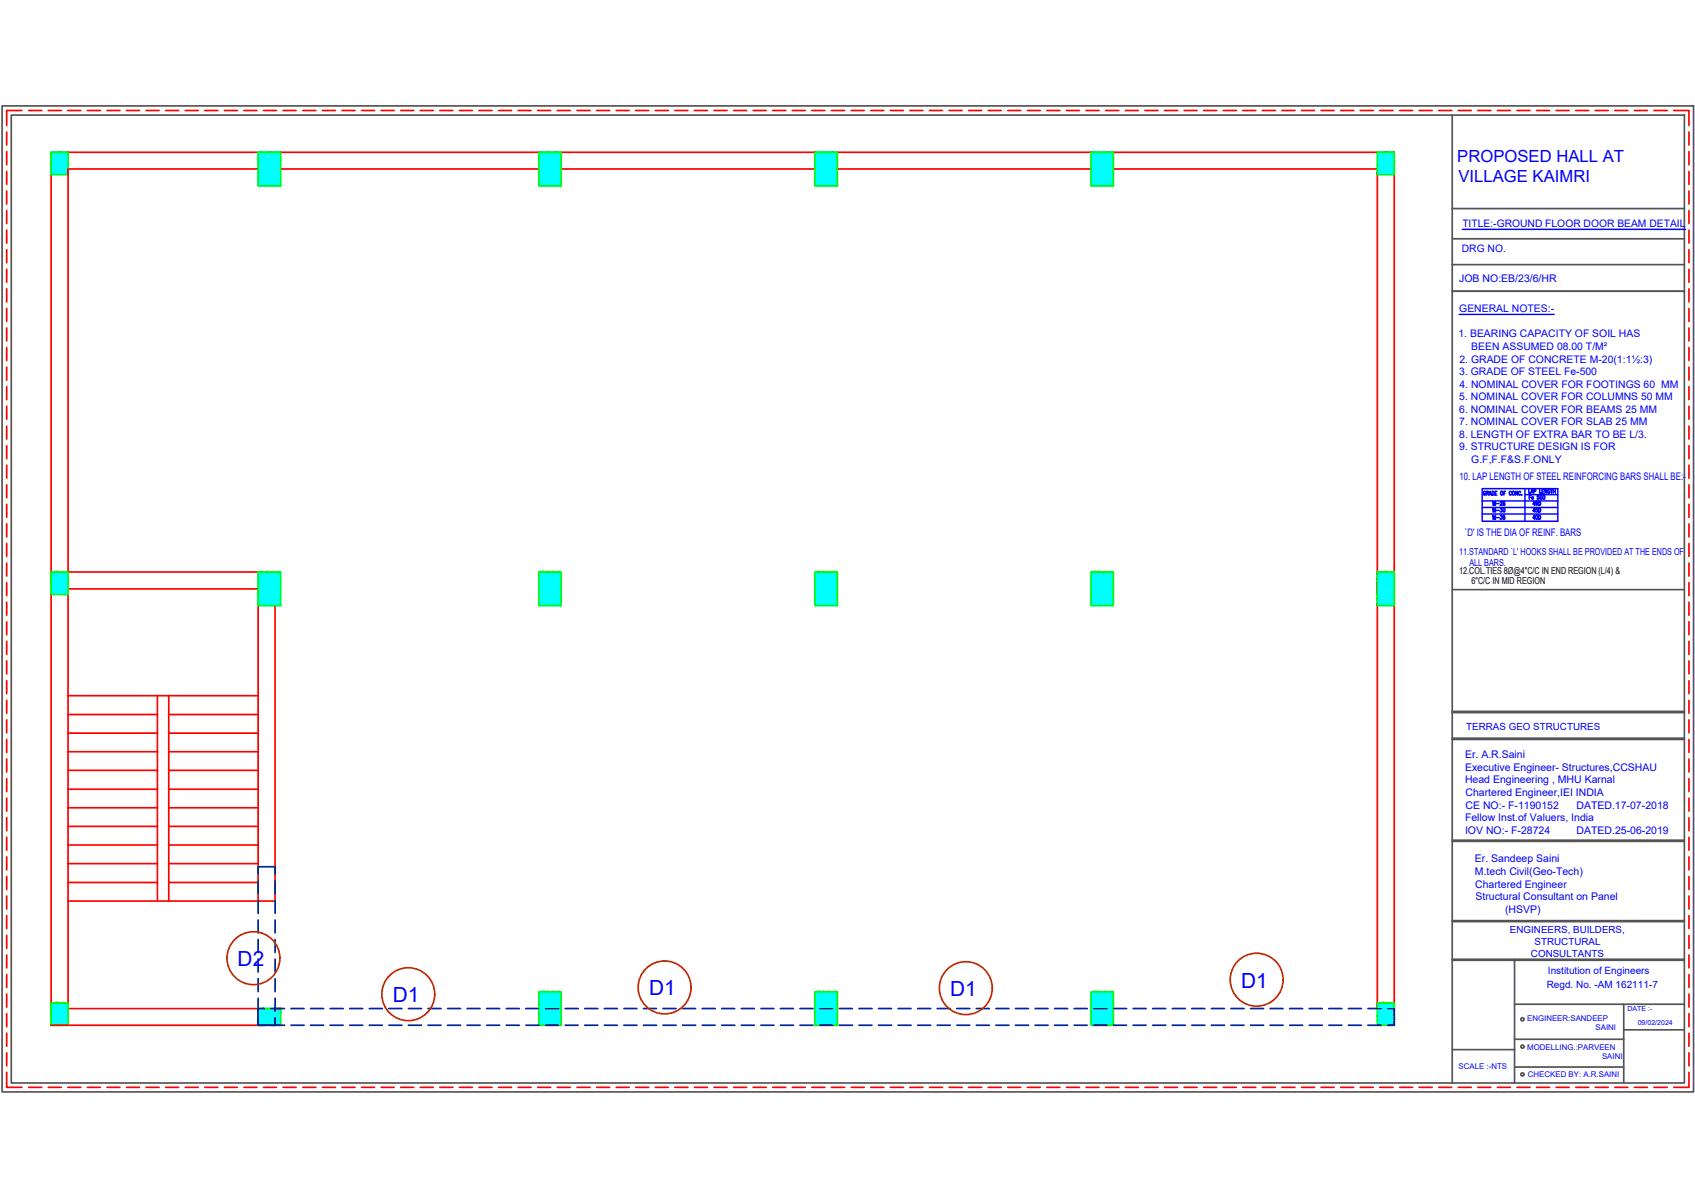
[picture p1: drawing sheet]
<svg xmlns="http://www.w3.org/2000/svg" width="297mm" height="210mm" viewBox="0 0 297 210" stroke-linecap="round" stroke-linejoin="round" font-family="sans-serif">
<defs><g id="words">
<g font-size="3.7" fill="#00f">
<text x="41.6" y="169.3">D2</text>
<text x="217.5" y="173">D1</text>
<text x="68.8" y="175.6">D1</text>
<text x="113.7" y="174.4">D1</text>
<text x="166.5" y="174.5">D1</text>
</g>
<text font-size="3.1" fill="#00f" x="267.8" y="89.6">49D</text>
<g font-size="2.9" fill="#00f">
<text x="255.4" y="28.4">PROPOSED HALL AT</text>
<text x="255.6" y="31.9">VILLAGE KAIMRI</text>
</g>
<g font-size="1.8" fill="#00f">
<text x="256.3" y="39.8">TITLE:-GROUND FLOOR DOOR BEAM DETAIL</text>
<text x="256.2" y="44.2">DRG NO.</text>
<text x="255.7" y="49.5">JOB NO:EB/23/6/HR</text>
<text x="255.6" y="59.1">1. BEARING CAPACITY OF SOIL HAS</text>
<text x="255.7" y="54.7">GENERAL NOTES:-</text>
<text x="255.7" y="65.7">3. GRADE OF STEEL Fe-500</text>
<text x="255.8" y="63.5">2. GRADE OF CONCRETE M-20(1:1½:3)</text>
<text x="257.8" y="61.3">BEEN ASSUMED 08.00 T/M²</text>
<text x="255.7" y="70.1">5. NOMINAL COVER FOR COLUMNS 50 MM</text>
<text x="255.8" y="67.9">4. NOMINAL COVER FOR FOOTINGS 60 MM</text>
<text x="255.7" y="72.3">6. NOMINAL COVER FOR BEAMS 25 MM</text>
<text x="255.7" y="74.5">7. NOMINAL COVER FOR SLAB 25 MM</text>
<text x="255.7" y="76.7">8. LENGTH OF EXTRA BAR TO BE L/3.</text>
<text x="255.7" y="78.9">9. STRUCTURE DESIGN IS FOR</text>
<text x="257.8" y="81.1">G.F,F.F&amp;S.F.ONLY</text>
<text x="255.8" y="84.1">10. LAP LENGTH OF STEEL REINFORCING BARS SHALL BE:-</text>
<text x="256.7" y="93.9">`D' IS THE DIA OF REINF. BARS</text>
<text x="256.7" y="132.8">Er. A.R.Saini</text>
<text x="256.7" y="135">Executive Engineer- Structures,CCSHAU</text>
<text x="256.7" y="137.2">Head Engineering , MHU Karnal</text>
<text x="256.7" y="143.9">Fellow Inst.of Valuers, India</text>
<text x="256.8" y="139.5">Chartered Engineer,IEI INDIA</text>
<text x="256.8" y="141.7">CE NO:- F-1190152</text>
<text x="276.3" y="141.7">DATED.17-07-2018</text>
<text x="256.7" y="146.1">IOV NO:- F-28724</text>
<text x="276.3" y="146.1">DATED.25-06-2019</text>
<text x="258.5" y="151.1">Er. Sandeep Saini</text>
<text x="258.5" y="153.3">M.tech Civil(Geo-Tech)</text>
<text x="258.5" y="155.5">Chartered Engineer</text>
<text x="258.6" y="157.7">Structural Consultant on Panel</text>
<text x="263.8" y="160">(HSVP)</text>
<text x="271" y="173.2">Regd. No. -AM 162111-7</text>
<text x="271.3" y="170.7">Institution of Engineers</text>
</g>
<g font-size="1.7" fill="#00f">
<text x="255.7" y="97.3">11.STANDARD `L' HOOKS SHALL BE PROVIDED AT THE ENDS OF</text>
<text x="257.5" y="99.2">ALL BARS.</text>
<text x="256.9" y="127.9">TERRAS GEO STRUCTURES</text>
<text x="264.6" y="163.5">ENGINEERS, BUILDERS,</text>
<text x="268.3" y="167.6">CONSULTANTS</text>
<text x="268.9" y="165.5">STRUCTURAL</text>
</g>
<g font-size="1.7">
<text x="255.7" y="100.6">12.COL.TIES 8Ø@4&quot;C/C IN END REGION (L/4) &amp;</text>
<text x="257.9" y="102.4">6&quot;C/C IN MID REGION</text>
</g>
<g font-size="1.4" fill="#00f">
<text x="267.6" y="178.9">ENGINEER:SANDEEP</text>
<text x="267.6" y="183.9">MODELLING.:PARVEEN</text>
<text x="279.6" y="180.5">SAINI</text>
<text x="280.7" y="185.6">SAINI</text>
<text x="255.6" y="187.3">SCALE :-NTS</text>
<text x="267.7" y="188.7">CHECKED BY: A.R.SAINI</text>
</g>
<g font-size="1.2" fill="#00f">
<text x="285.2" y="177.1">DATE :-</text>
<text x="287" y="179.6">09/02/2024</text>
</g>
</g></defs>
<!-- layer: 0 -->
<g fill="none" stroke="#f00" stroke-width=".3">
<path d="M3.8 19.4h-2.6v2.6M5 19.4h2.3M8.5 19.4h2.2M11.9 19.4h2.3M15.3 19.4h2.3M18.7 19.4h2.3M22.2 19.4h2.3M25.6 19.4h2.3M29 19.4h2.3M32.5 19.4h2.2M35.9 19.4h2.3M39.3 19.4h2.3"/>
<path d="M42.7 19.4h2.3M46.2 19.4h2.3M49.6 19.4h2.3M53.1 19.4h2.3M56.5 19.4h2.3M59.9 19.4h2.3M63.4 19.4h2.2M66.8 19.4h2.3M70.2 19.4h2.3M73.6 19.4h2.3M77.1 19.4h2.3M80.5 19.4h2.3"/>
<path d="M83.9 19.4h2.3M87.4 19.4h2.2M90.8 19.4h2.3M94.2 19.4h2.3M97.6 19.4h2.3M101.1 19.4h2.3M104.5 19.4h2.3M108 19.4h2.3M111.4 19.4h2.3M114.8 19.4h2.3M118.3 19.4h2.3M121.7 19.4h2.3"/>
<path d="M125.1 19.4h2.3M128.6 19.4h2.2M132 19.4h2.3M135.4 19.4h2.3M138.8 19.4h2.3M142.3 19.4h2.3M145.7 19.4h2.3M149.2 19.4h2.3M152.6 19.4h2.3M156 19.4h2.3M159.5 19.4h2.2M162.9 19.4h2.3"/>
<path d="M166.3 19.4h2.3M169.7 19.4h2.3M173.2 19.4h2.3M176.6 19.4h2.3M180 19.4h2.3M183.5 19.4h2.2M186.9 19.4h2.3M190.3 19.4h2.3M193.7 19.4h2.4M197.2 19.4h2.3M200.6 19.4h2.3M204.1 19.4h2.3"/>
<path d="M207.5 19.4h2.3M210.9 19.4h2.3M214.4 19.4h2.2M217.8 19.4h2.3M221.2 19.4h2.3M224.6 19.4h2.3M228.1 19.4h2.3M231.5 19.4h2.3M234.9 19.4h2.3M238.4 19.4h2.3M241.8 19.4h2.3M245.3 19.4h2.3"/>
<path d="M248.7 19.4h2.3M252.1 19.4h2.3M255.6 19.4h2.2M259 19.4h2.3M262.4 19.4h2.3M265.8 19.4h2.3M269.3 19.4h2.3M272.7 19.4h2.3M276.1 19.4h2.3M279.6 19.4h2.2M283 19.4h2.3M286.4 19.4h2.3"/>
<path d="M289.8 19.4h2.4M293.3 19.4h2.7v2.6M1.2 23.1v2.3M1.2 26.6v2.3M1.2 30v2.3M1.2 33.5v2.2M1.2 36.9v2.3M296 23.1v2.3M296 26.6v2.3M296 30v2.3M296 33.5v2.2M296 36.9v2.3"/>
<path d="M1.2 40.3v2.3M1.2 43.7v2.3M1.2 47.2v2.3M1.2 50.6v2.3M1.2 54v2.3M1.2 57.5v2.2M296 40.3v2.3M296 43.7v2.3M296 47.2v2.3M296 50.6v2.3M296 54v2.3M296 57.5v2.2"/>
<path d="M1.2 60.9v2.3M1.2 64.3v2.3M1.2 67.7v2.3M1.2 71.2v2.3M1.2 74.6v2.3M1.2 78.1v2.3M296 60.9v2.3M296 64.3v2.3M296 67.7v2.3M296 71.2v2.3M296 74.6v2.3M296 78.1v2.3"/>
<path d="M1.2 81.5v2.3M1.2 84.9v2.3M1.2 88.4v2.2M1.2 91.8v2.3M1.2 95.2v2.3M1.2 98.7v2.2M296 81.5v2.3M296 84.9v2.3M296 88.4v2.2M296 91.8v2.3M296 95.2v2.3M296 98.7v2.2"/>
<path d="M1.2 102.1v2.3M1.2 105.5v2.3M1.2 108.9v2.3M1.2 112.4v2.3M1.2 115.8v2.3M1.2 119.3v2.3M296 102.1v2.3M296 105.5v2.3M296 108.9v2.3M296 112.4v2.3M296 115.8v2.3M296 119.3v2.3"/>
<path d="M1.2 122.7v2.3M1.2 126.1v2.3M1.2 129.6v2.2M1.2 133v2.3M1.2 136.4v2.3M1.2 139.8v2.3M11.9 138.3h15.7M11.9 135h15.7M11.9 131.7h15.7M11.9 128.5h15.7M11.9 125.2h15.7M11.9 121.9h33.3"/>
<path d="M27.6 121.9v36M29.6 121.9v36M29.6 138.3h15.6M29.6 135h15.6M29.6 131.7h15.6M29.6 128.5h15.6M29.6 125.2h15.6M296 122.7v2.3M296 126.1v2.3M296 129.6v2.2M296 133v2.3M296 136.4v2.3"/>
<path d="M296 139.8v2.3M1.2 143.3v2.3M1.2 146.7v2.3M1.2 150.1v2.3M1.2 153.6v2.2M1.2 157v2.3M11.9 157.9h36.3v-57.7h-36.3v-70.6h229.5v147.1M11.9 154.6h15.7M11.9 151.3h15.7M11.9 148.1h15.7M11.9 144.8h15.7M11.9 141.5h15.7"/>
<path d="M29.6 154.6h15.6M29.6 151.3h15.6M29.6 148.1h15.6M29.6 144.8h15.6M29.6 141.5h15.6M45.2 157.9v-54.7h-33.3v73.5h33.3M296 143.3v2.3M296 146.7v2.3M296 150.1v2.3M296 153.6v2.2M296 157v2.3M1.2 160.4v2.3"/>
<path d="M1.2 163.9v2.3M1.2 167.3v2.3M1.2 170.7v2.3M1.2 174.2v2.3M1.2 177.6v2.3M48.2 176.7h1M49.2 179.6h-40.2v-152.9h235.3v152.9M296 160.4v2.3M296 163.9v2.3M296 167.3v2.3M296 170.7v2.3M296 174.2v2.3"/>
<path d="M296 177.6v2.3M1.2 187.9v2.6h2.6M1.2 181v2.3M1.2 184.5v2.2M5 190.5h2.3M8.5 190.5h2.2M11.9 190.5h2.3M15.3 190.5h2.3M18.7 190.5h2.3M22.2 190.5h2.3M25.6 190.5h2.3M29 190.5h2.3"/>
<path d="M32.5 190.5h2.2M35.9 190.5h2.3M39.3 190.5h2.3M42.7 190.5h2.3M46.2 190.5h2.3M49.6 190.5h2.3M53.1 190.5h2.3M56.5 190.5h2.3M59.9 190.5h2.3M63.4 190.5h2.2M66.8 190.5h2.3M70.2 190.5h2.3"/>
<path d="M73.6 190.5h2.3M77.1 190.5h2.3M80.5 190.5h2.3M83.9 190.5h2.3M87.4 190.5h2.2M90.8 190.5h2.3M94.2 190.5h2.3M97.6 190.5h2.3M101.1 190.5h2.3M104.5 190.5h2.3M108 190.5h2.3M111.4 190.5h2.3"/>
<path d="M114.8 190.5h2.3M118.3 190.5h2.3M121.7 190.5h2.3M125.1 190.5h2.3M128.6 190.5h2.2M132 190.5h2.3M135.4 190.5h2.3M138.8 190.5h2.3M142.3 190.5h2.3M145.7 190.5h2.3M149.2 190.5h2.3M152.6 190.5h2.3"/>
<path d="M156 190.5h2.3M159.5 190.5h2.2M162.9 190.5h2.3M166.3 190.5h2.3M169.7 190.5h2.3M173.2 190.5h2.3M176.6 190.5h2.3M180 190.5h2.3M183.5 190.5h2.2M186.9 190.5h2.3M190.3 190.5h2.3M193.7 190.5h2.4"/>
<path d="M197.2 190.5h2.3M200.6 190.5h2.3M204.1 190.5h2.3M207.5 190.5h2.3M210.9 190.5h2.3M214.4 190.5h2.2M217.8 190.5h2.3M221.2 190.5h2.3M224.6 190.5h2.3M228.1 190.5h2.3M231.5 190.5h2.3M234.9 190.5h2.3"/>
<path d="M238.4 190.5h2.3M241.8 190.5h2.3M245.3 190.5h2.3M248.7 190.5h2.3M252.1 190.5h2.3M255.6 190.5h2.2M259 190.5h2.3M262.4 190.5h2.3M265.8 190.5h2.3M269.3 190.5h2.3M272.7 190.5h2.3M276.1 190.5h2.3"/>
<path d="M279.6 190.5h2.2M283 190.5h2.3M286.4 190.5h2.3M289.8 190.5h2.4M296 187.9v2.6h-2.7M296 181v2.3M296 184.5v2.2"/>
</g>
<g fill="none" stroke="#0ff" stroke-width=".25">
<path d="M9 30.1h.1M9 29h.1M9 29.1h.1M9 28.5h.1M9 29.8h.1M9 29.3h.1M9 29.6h.1M9 28.3h.1M9 27.9h.1M9 28.2h.1M9 28.8h.1M9 27.8h.1"/>
<path d="M9 26.9h.1M9 28h.1M9 30.5h.1M9.1 29.4h.1M9.1 26.9h.1M9.1 30.1h.1M9.1 30.4h.1M9.1 27.1h.1M9.1 27.4h.1M9.1 27.7h.1M9.1 26.9h-.1M9.1 30v.1"/>
<path d="M9.1 29.9h.1M9.1 28.6h.1M9.1 28.9h.1M9.1 27.6h.1M9.1 29.6h.1M9.1 28.4h.1M9.2 28.7h.1M9.2 27.1h.1M9.2 27.4h.1M9.2 28.1h.1M9.2 29.1h.1M9.2 30.2h.1"/>
<path d="M9.2 28.6h.1M9.2 29.5h.1M9.2 26.9h.1M9.3 29.5h.1M9.3 28h.1M9.3 29.2h.1M9.3 29.9h.1M9.3 29.8h.1M9.3 30.1h.1M9.3 27.7h.1M9.3 28.3h.1M9.3 28.6h.1"/>
<path d="M9.3 27.8h.1M9.4 30.4h.1M9.4 26.8h.1M9.4 27.1h.1M9.4 29.8h.1M9.4 30.1h.1M9.4 30.3h.1M9.4 30.6h.1M9.4 27h.1M9.4 28.5h.1M9.4 29.1h.1M9.4 28.7h.1"/>
<path d="M9.4 29h.1M9.4 29.2h.1M9.4 29.5h.1M9.4 27.8h.1M9.4 28.9h.1M9.4 29.9h.1M9.4 29.3h.1M9.5 27.7h.1M9.5 27.6h.1M9.5 27.9h.1M9.5 28.2h.1M9.5 28.4h.1"/>
<path d="M9.5 26.8h.1M9.5 27.8h.1M9.5 29.4h.1M9.5 29.7h.1M9.5 27.1h.1M9.5 27.3h.1M9.5 30.5h.1M9.6 29.4h.1M9.6 29.9h.1M9.6 28h.1M9.6 28.3h.1M9.5 27.2h.1"/>
<path d="M9.6 28.7h.1M9.6 26.8h.1M9.6 30.3h.1M9.6 27.5h.1M9.6 28.5h.1M9.6 29.6h.1M9.6 30.6h.1M9.6 27.4h.1M9.6 28.8h.1M9.6 27h.1M9.6 29.1h.1M9.6 30.1h.1"/>
<path d="M9.6 26.9h.1M9.7 27.4h.1M9.7 30.6h.1M9.7 27.4h-.1M9.7 29.5h.1M9.7 29.1h.1M9.7 29.4h.1M9.7 30.2h.1M9.7 28.3h.1M9.7 28.6v.1M9.8 27.7h.1M9.8 28h.1"/>
<path d="M9.8 28.3h.1M9.8 30.4h.1M9.8 30h.1M9.8 29.7h.1M9.8 30.3h.1M9.8 30.5h.1M9.8 27h.1M9.8 28.1h.1zM9.8 28.6h.1M9.8 28.5h.1M9.8 28.9h.1M9.8 29.2h.1"/>
<path d="M9.8 29.4h.1M9.8 29.3h.1M9.9 29.1h.1M9.9 27h.1M9.9 30.3h.1M9.9 30.6h.1M9.9 27.3h.1M9.9 27.5h.1M9.9 27.8h.1M9.9 28.1h.1M9.9 28.4h.1M9.9 28.8h.1"/>
<path d="M9.9 26.7h.1M9.9 27.7h.1M9.9 29.8h.1M9.9 30.2h.1M9.9 29.6h.1M10 29.4h.1M10 29.9h.1M10 27.3h.1M10 27.6h.1M10 26.9h.1M10 28.7h.1M10 29.6h.1"/>
<path d="M10 27.5h.1M10.1 28.2h.1M10.1 29.5h.1M10.1 30.5h.1M10.1 26.9h.1M10.1 27.4h.1M10.1 30.3h.1M10.1 26.7h.1M10.1 29.9h.1M10.1 30.2h.1M10.1 28h.1M10.1 28.4h.1"/>
<path d="M10.1 29h.1M10.1 30h.1M10.1 29.6h.1M10.1 28.5h.1M10.1 28.8h.1M10.2 27h.1M10.2 27.3h.1M10.2 27.7h.1M10.2 28.3h.1M10.2 29.4h.1M10.2 29.6h.1M10.2 29.9h.1"/>
<path d="M10.2 30.2h.1M10.2 30.5h.1M10.2 26.9h.1M10.2 28.1h.1M10.2 30.5v.1zM10.3 30.4h.1M10.3 27.9h.1M10.3 28.6h.1M10.3 28.8h.1M10.3 29.1h.1M10.3 29.4h.1M10.3 29.6h.1"/>
<path d="M10.3 29.9h.1M10.3 27.2h.1M10.3 27.5h.1M10.3 27.7h.1M10.3 28h.1M10.3 28.3h.1M10.3 28.4h.1M10.3 28.7h.1M10.4 28.2h.1M10.4 28.5h.1M10.4 26.9h.1M10.4 27.9h.1"/>
<path d="M10.4 29.4h.1M10.4 27h.1M10.4 30.5h.1M10.4 27.7h.1M10.4 28.7h.1M10.4 29.7h.1M10.4 29.9h.1M10.4 30h.1M10.4 29h.1M10.4 29.3h.1M10.5 27.5h.1M10.5 26.9h.1"/>
<path d="M10.5 28.7h.1M10.5 30.3h.1M10.5 29.3h.1M10.5 29.6h.1M10.5 27.4h.1M10.6 27.8h.1M10.6 29.6h.1M10.6 28.1h.1M10.6 27.3h.1M10.6 28.3h.1M10.6 29.4h.1M10.6 29.9h.1"/>
<path d="M10.6 30.4h.1M10.6 26.9h.1M10.6 30.2h.1M10.6 26.8h.1M10.6 27.9h.1M10.6 28.9h.1M10.6 28.4h.1M10.7 29.4h.1M10.7 28.7h.1M10.7 29.6h.1M10.7 29.9h.1M10.7 30.2h.1"/>
<path d="M10.7 27h.1M10.7 30.6h.1M10.7 30.4h.1M10.7 27.2h.1M10.7 30.5h.1M10.7 28.3h.1M10.7 28.5h.1M10.7 28.8h.1M10.7 29.1h.1M10.7 27.5h.1M10.7 29h.1M10.7 29.3h.1"/>
<path d="M10.7 26.9h.1M10.7 27.1h.1M10.7 27.4h.1M10.7 27.7h.1M10.7 28h.1M10.7 28.6h.1M10.8 27.5h.1M10.8 27.8h.1M10.8 27.9h.1M10.9 28.1h.1M10.8 29.9h.1M10.8 30.3h.2z"/>
<path d="M10.8 28.7v.1zM10.9 29.5h.1M10.9 30h.1M10.9 28.4h.1M10.9 27.6h.1M10.9 28.6h.1M10.9 29.6h.1M10.9 26.9h.1M10.9 30.2h.1M10.9 30.4h.1M10.9 28.7h.1M10.9 28.8h.1"/>
<path d="M11 30.3h.1M11 28.7h.1M11 29h.1M11 26.9h.1M11 27.4h.1M11 27.2h.1M11 27.5h.1M11 28.1h.1M11 29.6h.1M11 29.5h.1M11 28.3h.1M11 29.3h.1"/>
<path d="M11 27.8h.1M11 29.4h.1M11.1 28h.1M11.1 29h.1M11.1 29.3h.1M11.1 29.6h.1M11.1 29.8h.1M11.1 30.1h.1M11.1 26.7h.1M11.1 27.8h.1M11.1 28.8h.1M11.1 29.9h.1"/>
<path d="M11.1 28.3h.1M11.1 30.4h.1M11.1 27.9h.1M11.1 28.2h.1M11.1 28.5h.1M11.1 27h.1M11.1 30h.1M11.2 29.2h.1M11.2 28.3h.1M11.2 28.6h.1M11.2 26.9h.1M11.2 27.1h.1"/>
<path d="M11.2 27.4h.1M11.2 27.7h.1M11.2 27.9h.1M11.2 27.5h.1M11.2 26.7h.1M11.2 30.6h.1M11.3 29.5h.1M11.3 30h.1M11.3 27.7h.1M11.3 27.6h.1M11.3 29.1h.1M11.3 29.8h.1"/>
<path d="M11.3 27.5h.1M11.3 28.5h.1M11.3 29.6h.1M11.3 28.8h.1M11.4 28.3h.1M11.4 29.5h.1M11.4 26.9h.1M11.4 27.5h.1M11.4 27.6h.1M11.4 28.2v.1M11.4 30.6h.1M11.4 30.3h.1"/>
<path d="M11.4 28h.1M11.4 30.4h.1M11.4 26.9v.1zM11.5 29.6h.1M11.5 28.9h.1M11.5 28.5h.1M11.5 27.4h.1M11.5 29.2h.1M11.5 29.8h.1M11.5 27.1h.1M11.5 28.2h.1M11.5 30.2h.1"/>
<path d="M11.5 27.8h.1M11.5 28.3h.1M11.5 28.8h.1M11.5 29.5h.1M11.5 27.9h.1M11.5 28.1h.1M11.5 28.4h.1M11.5 28.7h.1M11.5 27.7h.1M11.6 30.5h.1M11.6 28h.1M11.6 29.2h.1"/>
<path d="M11.6 26.8h.1M11.6 27h.1M11.6 27.3h.1M11.6 27.6h.1M11.6 28.7h.1M11.6 30h.1M11.6 27.7h.1M11.6 29.4v.2zM11.7 28.5h.1M11.7 27.9h.1M11.7 30.4v.1zM11.7 29.5h.1"/>
<path d="M11.7 30h.1M11.7 27.1h.1M11.8 29.1h.1M11.8 30.3h.1M11.8 27h.1M11.8 27.7h.1M11.8 28.8h.1M11.8 29.4h.1M11.8 30.4h.1M11.8 27.4h.1M11.8 29.7h.1M11.8 28.5h.1"/>
<path d="M11.8 29.5h.1M11.8 30.5h.1M11.8 27.5h.1M11.8 27.6h.1M11.9 29.6h.1M11.9 27.3h.1M11.9 28.3h.1M45.2 32.1h.1M45.2 26.8h.1M45.2 27.7h.1M45.2 31v.1M45.2 30.9h.1"/>
<path d="M45.2 27.3h.1M45.3 31.8h.1M45.3 31h.1M45.3 31.3h.1M45.3 31.5h.1M45.3 30.5h.1M45.3 28h.1M45.3 28.3h.1M45.3 32.4h.1M45.3 29.9h.1M45.3 30.2h.1M45.3 30.7h.1"/>
<path d="M45.3 29.8h.1M45.3 26.8h.1M45.3 30.3h.1M45.4 28.8h.1M45.3 26.9l.1 .1zM45.4 32.1h.1M45.4 32.4h.1M45.4 29.1h.1M45.4 29.4h.1M45.4 29.6h.1M45.4 31.3h.1M45.4 28h.1"/>
<path d="M45.4 28.5h.1M45.4 32v.1M45.4 32h.1M45.4 27.4h.1M45.4 27.7h.1M45.4 28.3h.1M45.4 31.9h.1M45.4 27.3h.1M45.4 30.6h.1M45.4 30.9h.1M45.4 29.5h.1M45.4 30.5h.1"/>
<path d="M45.4 31.6h.1M45.4 27.2h.1M45.4 30.3h.1M45.5 26.9h.1M45.5 27.2h.1M45.5 30.6h.1M45.5 29.1h.1M45.5 29.4h.1M45.5 27h.1M45.5 28h.1M45.5 29h.1M45.5 30.1h.1"/>
<path d="M45.5 31.1h.1M45.5 32.1h.1M45.5 26.7h.1M45.5 27.5h.1M45.5 31.4h.1M45.5 28.8h.1M45.5 32.2h.1M45.5 27.6h.1M45.5 27.9h.1M45.5 31.5h.1M45.5 30h.1M45.5 28.1h.1"/>
<path d="M45.5 31.2h.1M45.5 31.8h.1M45.6 31.7h.1M45.6 32h.1M45.6 29.7h.1M45.6 28.5h.1M45.6 26.8h.1M45.6 28.1l-.1 .2zM45.6 30.2h.1M45.6 27h.1M45.6 30.5h.1M45.7 31.8h.1"/>
<path d="M45.7 32h.1M45.7 32.3h.1M45.7 32.6h.1M45.7 28.9h.1M45.7 28.8h.1M45.7 29.1h.1M45.7 27.1h.1M45.7 27.4v.1zM45.7 30.7h.1M45.7 30.9h.1M45.7 31.2h.1M45.7 31.5h.1"/>
<path d="M45.7 30.5h.1M45.7 31h.1M45.7 27.3h.1M45.7 27.6h.1M45.7 31.1h.1M45.7 30.8h.1M45.7 31.9h.1M45.7 27.7h.1M45.7 27.7l.1-.1zM45.7 29.6h.1M45.7 29.9h.1M45.7 30.1h.1"/>
<path d="M45.7 30.4h.1M45.7 29.8h.1M45.7 26.7h.1M45.8 31.4h.1M45.8 31.7h.1M45.8 28.5h.1M45.8 28.8h.1M45.8 29h.1M45.8 29.3h.1M45.8 28.2h.1M45.8 28h.1M45.8 29.4h.1"/>
<path d="M45.8 32.4h.1M45.8 27.1h.1M45.8 27.4h.1M45.8 27.7h.1M45.8 31.9h.1M45.8 26.7h.1M45.8 29.9h.1M45.8 30.2h.1M45.8 29.1v.1zM45.9 32.3h.1M45.9 26.9h.1M45.9 30.6h.1"/>
<path d="M45.9 28.5h.1M45.9 28.8h.1M45.9 28.4h.1M45.9 29.4h.1M45.9 30.5h.1M45.9 31.5h.1M45.9 32.5h.1M45.9 27.2h.1M45.9 29.3h.1M45.9 32.2h.1M45.9 27h.1M45.9 27.3h.1"/>
<path d="M45.9 30.8h.1M45.9 27.4h.1M45.9 27.9h.1M45.9 28.9h.1M45.9 30h.1M45.9 31h.1M45.9 32.1h.1M46 32.6h.1M46 29.3h.1M46 28.1h.1M46 31.4h.1M46 31.5h.1"/>
<path d="M46 27.8h.1M46 31.1h.1M46 26.8h.1M46 30.2h.1M46 32.1h.1M46 30.6h.1M46 29.7h.1M46 29.6h.1M46 29.9h.1M46 27.6h.1M46 28.5v.1zM46.1 31.9h.1"/>
<path d="M46.1 31.7h.1M46.1 32h.1M46.1 32.2h.1M46.1 32.5h.1M46.1 32.4h.1M46.1 28.1h.1M46.1 28.4h.1M46.1 29h.1M46.2 30.1h.1M46.1 30.6h.1M46.1 30.9h.1M46.1 31.1h.1"/>
<path d="M46.1 31.4h.1M46.1 30.5h.1M46.1 26.9h.1M46.1 27.1h.1M46.1 27.7h.1M46.1 31.2v.1M46.2 32.2h.1M46.2 32.5h.1M46.2 29.2h.1M46.2 29.5h.1M46.2 29.8h.1M46.2 30.3h.1"/>
<path d="M46.2 31.1h.1M46.2 29h.1M46.2 28.2h.1M46.2 31.6h.1M46.2 31h.1M46.2 28.4h.1M46.2 28.7h.1M46.2 27.5h.1M46.2 30.7h.1M46.2 27.7h.1M46.2 29.7h.1M46.2 31.8h.1"/>
<path d="M46.2 28h.1M46.2 32.1h.1M46.3 27.1h.1M46.3 27.3h.1M46.3 27.6h.1M46.3 27.9h.1M46.3 31.4h.1M46.3 31.9h.1M46.3 29.3h.1M46.3 29.6h.1M46.3 28.5h.1M46.3 28.8h.1"/>
<path d="M46.3 31.8h.1M46.3 31.6h.1M46.3 26.8h.1M46.3 30.7h.1M46.3 27.8h.1M46.3 28.1h.1M46.3 29.4h.1M46.3 30.2h.1M46.3 32.4h.1M46.4 31.9h.1M46.4 32.2h.1M46.4 28.7h.1"/>
<path d="M46.4 27.3h.1M46.4 28.3h.1M46.4 28.9h.1M46.4 29.4h.1M46.4 29.9h.1M46.4 30.4h.1M46.4 30.9h.1M46.4 31.4h.1M46.4 32h.1M46.4 31h.1M46.4 31.5h.1M46.4 27.2h.1"/>
<path d="M46.4 30.5h.1M46.4 30.7h.1M46.4 26.8h.1M46.4 27.8h.1M46.4 28.1h.1M46.4 26.7h.1M46.5 29.7h.1M46.5 30.2h.1M46.5 29h.1M46.5 29.3h.1M46.5 26.9h.1M46.5 31.3h.1"/>
<path d="M46.5 31.6h.1M46.5 31.9h.1M46.5 32.2h.1M46.5 32.4h.1M46.5 27.5h.1M46.5 27.8h.1M46.5 27h.1M46.5 28.8h.1M46.5 30h.1M46.5 32.5h.1M46.6 30.5h.1M46.6 30.8h.1"/>
<path d="M46.6 31.1h.1M46.6 31.3h.1M46.6 32.4h.1M46.6 29.8h.1M46.6 27.2h.1M46.6 27.7h.1M46.6 27.6h.1M46.6 31.6h.1M46.6 31.9h.1M46.6 29.4h.1M46.6 29.7h.1M46.6 30h.1"/>
<path d="M46.6 30.3h.1M46.6 30.6h.1M46.6 28.3h.1M46.6 30.7h.1M46.6 30.4h.1M46.6 28.1h.1M46.6 28.4h.1M46.6 28.6h.1M46.6 28.9h.1M46.6 29.2h.1M46.6 26.9h.1M46.6 30.1h.1"/>
<path d="M46.6 27.6v.1M46.6 26.7v.1zM46.7 32.4h.1M46.7 27h.1M46.7 27.3h.1M46.7 27.5h.1M46.7 27.8h.1M46.7 31.4h.1M46.7 28.9h.1M46.7 27.6h.1M46.7 28.6h.1M46.7 29.6h.1"/>
<path d="M46.7 30.7h.1M46.7 31.7h.1M46.7 28h.1M46.7 28.5h.1M46.7 31.9h.1M46.7 31h.1M46.7 26.7h.1M46.7 27.1h.1M46.7 27.4h.1M46.7 31.3h.1M46.7 28.3h.1M46.8 30.7h.1"/>
<path d="M46.8 29.5h.1M46.8 28.9h.1M46.8 29.8h.1M46.8 31.3h.1M46.8 31.6h.1M46.8 32.3h.1M46.8 28h.1M46.8 29.4h.1M46.8 31.5h.1M46.8 30.1h.1M46.8 27.2h.1M46.8 28.3h.1"/>
<path d="M46.8 29.3h.1M46.8 30.3h.1M46.8 32.4h.1M46.8 28.1h.1M46.8 28.8h.1M46.9 31.9h.1M46.9 32.1h.1M46.9 29.7h.1M46.9 30.2h.1M46.9 28.3h.1M46.9 28.6h.1M46.9 26.7h.1"/>
<path d="M46.9 27.7h.1M46.9 28.8h.1M46.9 29.8h.1M46.9 30.9h.1M46.9 26.9h.1M46.9 30.4h.1M46.9 31.3h.1M46.9 31.6h.1M46.9 31.8h.1M46.9 27.1h.1M46.9 30.7h.1M47 32.4h.1"/>
<path d="M47 30.2h.1M47 30.5h.1M47 30.7h.1M47 31h.1M47 29.2h.1M47 27.2h.1M47 29h.1M47 29.5h.1M47 32.5v.1M47 31.3h.1M47 29.1h.1M47 29.4h.1"/>
<path d="M47 29.6h.1M47 29.9h.1M47 30.6h.1M47 31.1h.1M47 27.7h.1M47.1 27.8h.1M47.1 28h.1M47.1 28.3h.1M47.1 28.6h.1M47.1 28.8h.1M47.1 29.8h.1M47.1 29.5h.1"/>
<path d="M47.1 30.1v.1zM47.1 31.8h.1M47.1 26.9h.1M47.1 27.2h.1M47.1 27.5h.1M47.1 27.1h.1M47.1 32.2h.1M47.1 31.4h.1M47.1 32h.1M47.1 26.8h.1M47.1 30.3h.1M47.1 28.5h.1"/>
<path d="M47.1 29.6h.1M47.1 30.6h.1M47.1 31.6h.1M47.1 27.3h.1M47.1 30.7h.1M47.2 32.1h.1M47.2 32.4h.1M47.2 30.7h.1M47.2 28.8h.1M47.2 28.6h.1M47.2 32.2l-.1 .1M47.2 30.9h.1"/>
<path d="M47.2 32.3h.1M47.2 27.4h.1M47.2 30.6h.1M47.2 28.9h.1M47.2 29.4h.1M47.2 27.7h.1M47.3 29.4h.1M47.3 28.2h.1M47.3 30.1h.1M47.3 31.5h.1M47.3 29.7h.1M47.3 31.6h.1"/>
<path d="M47.3 28h.1M47.3 29.1h.1M47.3 27.1h.1M47.3 29.2h.1M47.3 30.2h.1M47.3 31.3h.1M47.3 32.3h.1M47.3 26.9h.1M47.3 26.8h.1zM47.3 28.3h.1M47.4 31.3h.1M47.4 31.5h.1"/>
<path d="M47.4 31.8h.1M47.4 30.3h.1M47.4 27.7h.1M47.4 30h.1M47.4 28.7h.1M47.4 29.7h.1M47.4 30.8h.1M47.4 32.1h.1M47.4 29.9h.1M47.4 30.2h.1M47.4 30.4h.1M47.4 30.7h.1"/>
<path d="M47.4 31h.1M47.4 32.4h.1M47.4 28.5h.1M47.4 29h.1M47.4 28h.1M47.4 31.9h.1M47.4 31.6h.1M47.4 28.8h.1M47.4 29.1h.1M47.4 29.4h.1M47.4 29.6h.1M47.4 30.6h.1"/>
<path d="M47.4 31.1h.1M47.4 27.1h.1M47.4 27.2h.1M47.4 28.9h.1M47.5 27.7h.1M47.5 28h.1M47.5 28.3h.1M47.5 28.5h.1M47.5 29.1h.1M47.5 30.3h.1M47.5 31.2h.1M47.5 26.9h.1"/>
<path d="M47.5 27.1h.1M47.5 27.4h.1M47.5 29.9h.1M47.5 28.8h.1M47.5 28.1h.1M47.5 29.5h.1M47.5 28.6l.1 .1zM47.5 32.5l.1 .1M47.6 31.5h.1M47.6 32h.1M47.6 27.4h.1M47.6 29.7h.1"/>
<path d="M47.6 28.6h.1M47.6 31h.1M47.6 31.8h.1M47.6 30.7h.1M47.6 28.2h.1M47.6 30.5h.1M47.6 31.6h.1M47.6 27.3h.1M47.7 31.5h.1M47.7 30.3h.1M47.7 27.4h.1M47.7 28.5h.1"/>
<path d="M47.7 29.5h.1M47.7 28.9h.1M47.7 29.4h.1M47.7 30.2h.1M47.7 29.6h.1M47.7 32.6h.1M47.7 32.3h.1M47.7 26.7h.1M47.7 28.8h.1M47.7 30h.1M47.7 28.2h.1M47.7 27.1h.1"/>
<path d="M47.7 30.8h.1M47.7 31.6h.1M47.7 27.3h.1M47.7 30.5h.1zM47.8 31.2h.1M47.8 31.5h.1M47.8 30.3h.1M47.8 27h.1M47.8 29.4h.1M47.8 28.1h.1M47.8 29.1h.1M47.8 30.2h.1"/>
<path d="M47.8 32.2h.1M47.8 26.9h.1M47.8 29.8h.1M47.8 26.8h.1M47.8 30.4v.1M47.8 30.7h.1M47.9 27.7h.1M47.8 31.4h.1M47.8 30.1h.1M47.8 30.4h.1M47.8 30.6h.1M47.8 30.9h.1"/>
<path d="M47.8 27.6h.1M47.8 28.6h.1M47.8 29.6h.1M47.8 31.7h.1M47.8 29h.1M47.9 31.1h.1M47.9 28.7h.1M47.9 29h.1M47.9 29.3h.1M47.9 29.6h.1M47.9 30.6h.1M47.9 32.4h.1"/>
<path d="M47.9 29.9h.1M47.9 27.2h.1M47.9 28.4v-.1v.1M47.9 31.4v.1zM47.9 31.9v.1M47.9 32h.1M47.9 27.9h.1M47.9 28.2h.1M47.9 28.5h.1M47.9 26.8h.1M47.9 27.1h.1M47.9 27.4h.1"/>
<path d="M47.9 30.5h.1M47.9 32.4h.1zM48 31.5h.1M48 32h.1M48 26.7h.1M48 27h.1M48 28.1h.1M48 28.6h.1M48 29.8v.1M48 31.1h.1M48 32.3h.1M48 29.1h.1"/>
<path d="M48 27.3h.1M48 29h.1M48.1 30.8h.1M48.1 30.7h.1M48.1 27.6h.1M48.1 28.9h.1M48.1 27.7h.1M48.1 31.3h.1M48.1 32.3h.1M48.1 29.4h.1M48.1 29.6h.1M48.1 27.3h.1"/>
<path d="M48.1 28.4h.1M48.1 30.4h.1M48.1 31.5h.1M48.1 32.5h.1M48.1 29.5h.1M48.2 31.7h.1M48.2 31.6h.1M48.2 27.9h.1M48.2 28.2h.1M48.2 29.3h.1M48.2 29.6h.1M48.2 32.3h.1"/>
<path d="M48.2 30.9h.1M48.2 31.1h.1M48.2 30.3h.1M48.2 30.2h.1M48.2 26.9h.1M48.2 29.8h.1M48.2 32h.1M48.2 29.5h.1M48.2 30h.1M48.2 30.6h.1M48.2 28.7h.1M48.2 29.1h.1"/>
<path d="M48.3 30.8h.1M48.3 28.4h.1M48.3 28.7h.1M48.3 29h.1M48.3 29.2h.1M48.3 32.4h.1M48.3 27.2h.1M48.3 30.5h.1M48.3 26.9h.1M48.3 28h.1M48.3 28.5h.1M48.3 29.6h.1"/>
<path d="M48.3 30.1h.1M48.3 30.6h.1M48.3 31.1h.1M48.3 31.6h.1M48.3 32.1h.1M48.3 27.1v.1M48.3 27.9h.1M48.3 27.3h.1M48.3 27.6h.1M48.3 28.1h.1M48.3 31.2h.1M48.3 29.3h.1"/>
<path d="M48.3 27.5h.1M48.3 27.8h.1M48.4 31.3h.1M48.4 26.8h.1M48.4 27.1h.1M48.4 27.5h.1M48.4 27.8h.1M48.4 29.9h.1M48.4 28.7h.1M48.4 30.8h.1M48.3 32.3h.1M48.4 31.5h.1"/>
<path d="M48.4 28.1h.1M48.4 28.6h.1M48.4 28.8h.1M48.5 31.6h.1M48.5 31.9h.1M48.5 32h.1M48.5 28.4h.1M48.5 27.4h.1M48.5 30.2h.1M48.5 31.4h.1M48.5 30.7h.1M48.5 26.9h.1"/>
<path d="M48.5 30.5h.1M48.6 29.7h.1M48.5 32.5h.1M48.5 32.4h.1M48.5 28.7h.1M48.5 29h.1M48.5 29.5h.1M48.5 31.7h.1M48.5 28.1h.1zM48.6 31h.1M48.6 27.2h.1M48.6 27.5h.1"/>
<path d="M48.6 28.3h.1M48.6 29.3h.1M48.6 30.4h.1M48.6 31.4h.1M48.6 32.4h.1M48.6 28.2h.1M48.6 32h.1M48.6 30.5h.1M48.6 30.8h.1M48.6 31.6h.1M48.6 29.6h.1M48.6 26.9h.1"/>
<path d="M48.6 29.8h.1M48.6 29h.1M48.6 30.7h.1M48.7 31.3h.1M48.7 31.6h.1M48.7 29.4h.1M48.7 29.7h.1M48.7 30h.1M48.7 30.2h.1M48.7 28.1h.1M48.7 30.3h.1M48.7 28.3h.1"/>
<path d="M48.7 28.6h.1M48.7 28.9h.1M48.7 29.2h.1M48.7 32.4h.1M48.7 29.9h.1M48.7 29.1h.1M48.7 29.6h.1M48.8 31.6h.1M48.8 32.2h.1M48.8 27.3h.1M48.8 27.5h.1M48.8 27.8h.1"/>
<path d="M48.8 28.1h.1M48.8 30.7h.1M48.8 31.2h.1M48.8 28.4h.1M48.8 28.7h.1M48.8 26.9h.1M48.8 27.9h.1M48.8 28.9h.1M48.8 30h.1M48.8 31h.1M48.8 32.1h.1M48.8 31.1h.1"/>
<path d="M48.8 26.7h.1M48.8 27h.1M48.8 27.2h.1M48.8 27.4h.1M48.8 28.5h.1M48.8 29.5h.1M48.8 30.5h.1M48.8 29.9h.1M48.8 32.5h.1M48.8 29.2h.1M48.8 30.2h.1M48.8 32.6h.1"/>
<path d="M48.9 27.2h.1M48.9 31h.1M48.9 31.3h.1M48.9 31.5h.1M48.9 32h.1M48.9 27.7h.1M48.9 28.6h.1M48.8 29h.1M48.9 30.7h.1M48.9 29.5h.1M48.9 29.8h.1M48.9 27.4h.1"/>
<path d="M48.9 30.5h.1M49 31.8h.1M49 32.4h.1M49 28h.1M49 28.3h.1M49 29h.1M49 29.5h.1M49 26.9h.1M49 27.8h.1M49 30.9h.1M49 30.4h.1M49 28.2h.1"/>
<path d="M49.1 32.1h.1M49.1 32.4h.1M49.1 31.6h.1M49.1 28.9h.1M49.1 27.1h.1M49.1 28.2h.1M49.1 29.2h.1M49.1 30.3h.1M49.1 31.3h.1M49.1 32.3h.1M49.1 27h.1M49.1 28.4h.1"/>
<path d="M49.1 31.5h.1M49.1 32h.1M49.1 30.7h.1M49.1 31h.1M49.1 29.4h.1M49.1 29.6h.1M49.1 29.9h.1M49.1 30.2h.1M49.1 27.4h.1M49.1 29.8h.1M49.1 30.4h.1M49.1 28.5h.1"/>
<path d="M49.1 28.3h.1M49.1 28.8h.1M49.1 29.1h.1M49.1 29.5h.1M49.2 31.6h.1M49.2 27.5h.1M49.2 27.7h.1M49.2 28h.1M49.2 32.5h.1M49.2 27.3h.1M49.2 28v.1M94.4 29.6h.1"/>
<path d="M94.4 30.2h.1M94.4 26.9h.1M94.4 30.4h.1M94.4 28h.1M94.4 29h.1M94.4 30h.1M94.4 31.1h.1M94.4 32.1h.1M94.4 27.4h.1M94.4 30.2v.1M94.4 30.5h.1M94.5 32.2h.1"/>
<path d="M94.5 32.5h.1M94.5 28.9h.1M94.5 31.8h.1M94.5 28.2h.1M94.5 31h.1M94.5 32.3h.1M94.5 27.5h.1M94.5 30.7h.1M94.5 27.1h.1M94.5 27.6h.1M94.5 30.9h.1M94.5 28h.1"/>
<path d="M94.6 31.6h.1M94.6 31.9h.1M94.6 32.2h.1M94.6 32.4h.1M94.6 30.5h.1M94.6 31h.1M94.6 29.2h.1M94.6 29.5h.1M94.6 28h.1M94.6 30.8h.1M94.6 31.1h.1M94.6 31.4h.1"/>
<path d="M94.6 29.7h.1M94.6 27.7h.1M94.6 27.6h.1M94.6 28.6h.1M94.6 30.7h.1M94.6 31.8h.1M94.7 31.8h.1M94.6 29.6h.1M94.6 30h.1M94.6 30.3h.1M94.6 28.5h.1M94.6 31.3h.1"/>
<path d="M94.6 30.1h.1M94.6 27.1h.1M94.6 28.2h.1M94.6 30.2h.1M94.6 32.3h.1M94.6 27.9h.1M94.7 28.7h.1M94.6 31.7h.1M94.7 32.1h.1M94.7 28.4h.1M94.7 28.6h.1M94.7 28.9h.1"/>
<path d="M94.7 29.2h.1M94.7 27.2h.1M94.7 27.6h.1M94.7 31.2h.1M94.7 27h.1M94.7 27.3h.1M94.7 27.8h.1M94.7 28.1h.1M94.7 28.8h.1M94.7 30.6h.1M94.7 27.1h.1M94.7 30.4h.1"/>
<path d="M94.7 30.7h.1M94.7 32.3l.1 .1zM94.8 26.7h.1M94.8 29.3h.1M94.8 32.2h.1M94.8 28.9h.1M94.8 29.2h.1M94.8 31.3h.1M94.8 31.4h.1M94.8 27.4h.1M94.8 27.7h.1M94.8 28h.1"/>
<path d="M94.8 29.1h.1M94.9 29.6h.1M94.9 30.2h.1M94.9 29.8h.1M94.9 26.8h.1M94.9 31.6h.1M94.9 31.8h.1M94.9 28.9h.1M94.9 28.3h.1M94.9 30h.1M94.9 31h.1M94.9 32h.1"/>
<path d="M94.9 29.9h.1M94.9 30.6h.1M94.9 32.3h.1M94.9 30.1h.1M94.9 30.4h.1M94.9 26.9h.1M94.9 27.9h.1M94.9 27.1h.1M94.9 27.3h.1M95 32.4h.1M95 31.6h.1M95 31.8h.1"/>
<path d="M95 32.1h.1M95 30.5h.1M95 31h.1M95 28.6h.1M95 28.9h.1M95 27.6h.1M95 28.5h.1M95 32.1h-.1zM95 30.9h.1M95 30.7h.1M95 31.3h.1M95 29.7h.1"/>
<path d="M95 27.1h.1M95 27.4h.1M95 27.5h.1M95.1 29.1h.1M95.1 29.4h.1M95.1 29.7h.1M95.1 29.9h.1M95.1 30.2h.1M95.1 27.5h.1M95.1 28.5h.1M95.1 29.6h.1M95.1 30.6h.1"/>
<path d="M95.1 31.7h.1M95.1 28h.1M95.1 28.3h.1M95.1 30h.1M95.1 31.2h.1M95.1 31.5h.1M95.1 28.6h.1M95.1 28.9h.1M95.1 31.3h.1M95.1 31.8h.1M95.1 27h.1M95.1 28.1h.1"/>
<path d="M95.1 32.2h.1M95.1 27.2h.1M95.1 31.1h.1M95.2 27h.1M95.2 27.2h.1M95.2 27.5h.1M95.2 27.8h.1M95.2 30.6h.1M95.2 29.7h.1M95.2 30h.1M95.2 29.2v.1zM95.2 32.1h.1"/>
<path d="M95.2 26.7h.1M95.2 28.8h.1M95.2 29.3h.1M95.2 32.2h.1M95.2 28.3h.1M95.2 28.5h.1M95.2 27.9h.1M95.2 31.5v.1zM95.2 26.8h.1M95.2 27.1h.1M95.2 28.1h.1M95.2 28.7h.1"/>
<path d="M95.2 31.7h.1M95.3 32.4h.1M95.3 29.6h.1M95.3 31.5h.1M95.3 29.1h.1M95.3 26.8h.1M95.3 29.4h.1M95.3 30.1h.1M95.3 30.9h.1M95.3 31.2h.1M95.3 30.2h.1M95.3 27.7h.1"/>
<path d="M95.4 28.9h.1M95.4 32.3h.1M95.4 29.4h.1M95.4 29.7h.1M95.4 29.3h.1M95.4 30.9h.1M95.4 31v.1zM95.4 31.8h.1M95.4 31.5h.1M95.4 32.1h.1M95.4 32.4h.1M95.4 30.5h.1"/>
<path d="M95.4 31h.1M95.4 28h.1M95.4 28.3h.1M95.4 26.8h.1M95.4 27.8h.1M95.4 28.8h.1M95.4 29.9h.1M95.4 32h.1M95.4 27.1h.1M95.4 27.7h.1M95.4 27.3h.1M95.4 30.7h.1"/>
<path d="M95.4 31.3h.1M95.4 29.8h.1M95.4 30.3h.1M95.5 32.1h.1M95.5 32.4h.1M95.5 29.4h.1M95.5 29.6h.1M95.5 29.9h.1M95.5 30.2h.1M95.5 28.8h.1M95.5 28h.1M95.5 26.9h.1"/>
<path d="M95.5 30.9h.1M95.5 28.3h.1M95.5 28.5h.1M95.5 29.1h.1M95.5 31.3h.1M95.5 31.9h.1M95.5 27.3h.1M95.5 30.6h.1M95.5 31.6h.1M95.6 26.9h.1M95.6 27.2h.1M95.6 27.4h.1"/>
<path d="M95.6 27.7h.1M95.6 30.6h.1M95.6 29.1h.1M95.6 29.4h.1M95.6 28h.1M95.6 28.5h.1M95.6 29h.1M95.6 29.5h.1M95.6 30.1h.1M95.6 30.5h.1M95.6 31.1h.1M95.6 32.1h.1"/>
<path d="M95.6 26.7h.1M95.6 30.3h.1M95.6 30.5v.1M95.6 31.4h.1M95.6 28.8h.1M95.6 27.6h.1M95.6 27.9h.1M95.6 27h.1M95.6 27.5h.1M95.7 32.2h.1M95.7 30h.1M95.7 28.1h.1"/>
<path d="M95.7 31.8h.1M95.7 31.7h.1M95.7 32h.1M95.7 31.5h.1M95.7 28.5h.1M95.7 28.1v.2zM95.7 31.2h.1M95.7 29.7h.1M95.7 30.2h.1M95.7 27h.1M95.7 30.5h.1M95.7 26.8h.1"/>
<path d="M95.8 32.3h.1M95.8 32.6h.1M95.8 28.9h.1M95.8 28.8h.1M95.8 29.1h.1M95.8 31.8h.1M95.8 29.7l-.1 .1zM95.8 31.1h.1M95.8 31.2h.1M95.8 31.5h.1M95.8 32h.1M95.8 30.5h.1"/>
<path d="M95.8 27.6h.1M95.8 27.1h.1M95.8 27.7h.1M95.8 27.4h.1M95.9 28.8h.1M95.9 30.1h.1M95.9 30.4h.1M95.9 30.7h.1M95.9 30.9h.1M95.9 31h.1M95.9 27.3h.1M95.9 29.6h.1"/>
<path d="M95.9 26.7h.1M95.9 27.7h.1M95.9 29.8h.1M95.9 30.8h.1M95.9 31.9h.1M95.9 27.6h.1M95.8 31.3h.1M95.9 31.4h.1M95.9 31.7h.1M95.9 29h.1M95.9 29.3h.1M95.9 29.9h.1"/>
<path d="M95.9 28.2h.1M95.9 32.4h.1M95.9 28.4l.1 .1zM96 27.7h.1M96 28h.1M96 28.2h.1M96 28.5h.1M96 28.8h.1M96 31.4h.1M96 31.9h.1M96 26.7h.1M96 29.9h.1"/>
<path d="M96 30.2h.1M96 29.1h.1M96 29.4h.1M96 32.3h.1M96 26.9h.1M96 27.1h.1M96 27.4h.1M96 30.6h.1M96 27.2h.1M96 30.8h.1M96 27.3h.1M96 28.4h.1"/>
<path d="M96 30.5h.1M96 31.5h.1M96 32.1h.1M96 32.5h.1M96 29.3h.1M96.1 30h.1M96.1 32.6h.1M96.1 29.4h.1M96.1 32.2h.1M96.1 27h.1M96.1 29.3h.1M96.1 26.9h.1"/>
<path d="M96.1 27.9h.1M96.1 28.9h.1M96.1 31h.1M96.1 27l-.1 .1zM96.1 31.4h.1M96.1 31.5h.1M96.1 27.8h.1M96.1 28.1h.1M96.2 31.1h.1M96.2 29.7h.1M96.2 30.2h.1M96.2 29.9h.1"/>
<path d="M96.2 26.8h.1M96.2 28.5h.1M96.2 30.6h.1M96.2 27.6h.1M96.2 31.9h.1M96.2 32.2h.1M96.2 28.4h.1M96.2 29.6h.1M96.2 29h.1M96.3 31.1h.1M96.3 31.4h.1M96.3 31.7h.1"/>
<path d="M96.3 32h.1M96.3 32.4h.1M96.3 26.9h.1M96.3 28.1h.1M96.3 30.5h.1M96.3 27.1h.1M96.3 30.1h.1M96.3 31.2h.1M96.3 32.5h.1M96.3 29.8h.1M96.3 30.3h.1M96.3 30.6h.1"/>
<path d="M96.3 30.9h.1M96.3 29h.1M96.3 27.7h.1M96.3 28.2h.1M96.3 31h.1M96.3 32.2h.1M96.3 28.7h.1M96.3 29.2h.1M96.3 29.5h.1M96.3 27.5h.1M96.3 29.7h.1M96.3 30.7h.1"/>
<path d="M96.3 31.8h.1M96.3 31.6h.1M96.4 30.7h.1M96.4 27.6h.1M96.4 27.9h.1M96.4 28.2h.1M96.4 28.4h.1M96.4 31.4h.1M96.4 29.6h.1M96.4 28h.1M96.4 28.5h.1M96.4 31.8h.1"/>
<path d="M96.4 32.1h.1M96.4 27.9l-.1 .1zM96.4 31.6h.1M96.4 26.8h.1M96.4 27.1h.1M96.4 27.3h.1M96.4 31.9h.1M96.4 28.1h.1M96.4 29.3h.1M96.4 28.8h.1M96.5 30.7h.1M96.5 27.8h.1"/>
<path d="M96.5 30.2h.1M96.4 29.5h.1M96.5 32.2h.1M96.5 29.4h.1M96.5 28.7h.1M96.5 27.3h.1M96.5 28.3h.1M96.5 30.4h.1M96.5 31.4h.1M96.5 32.4h.1M96.5 28.8h.1M96.5 31.9h.1"/>
<path d="M96.5 31.5h.1M96.5 26.8h.1M96.5 28.9h.1M96.5 29.9h.1M96.5 30.9h.1M96.5 32h.1M96.5 28.1h.1M96.5 31h.1M96.6 30.5h.1M96.6 29.7h.1M96.6 27.2h.1M96.6 29.3h.1"/>
<path d="M96.6 26.9h.1M96.6 26.7h.1M96.6 31.3h.1M96.6 30.2h.1M96.6 29h.1M96.6 30h.1M96.6 32.5h.1M96.7 31.1h.1M96.7 31.3h.1M96.7 31.6h.1M96.7 32.4h.1M96.7 27.5h.1"/>
<path d="M96.7 27.8h.1M96.7 29h.1M96.7 27h.1M96.7 28.8h.1M96.7 27.6v.1zM96.7 31.9h.1M96.7 30h.1M96.7 30.3h.1M96.7 30.5h.1M96.7 30.8h.1M96.7 30.6h.1M96.7 29.8h.1"/>
<path d="M96.7 27.2h.1M96.7 27.7h.1M96.8 30.4h.1M96.8 31.6h.1M96.8 28.6h.1M96.8 28.9h.1M96.8 29.2h.1M96.8 29.4h.1M96.8 29.7h.1M96.8 29.8h.1M96.8 28.3h.1M96.8 26.7h.1"/>
<path d="M96.8 27.6h.1M96.8 30.7h.1M96.8 32.4h.1M96.8 27.5h.1M96.8 27.8h.1M96.8 28.1h.1M96.8 28.4h.1M96.8 26.9h.1M96.8 30.1h.1M96.8 29.6h.1M96.8 31.7h.1M96.8 28h.1"/>
<path d="M96.8 28.5h.1M96.8 27h.1M96.8 27.3h.1M96.8 31.4h.1M96.8 31.9h.1M96.9 28.3h.1M96.8 31.3h.1M96.9 31h.1M96.9 30.7h.1M96.9 27.1h.1M96.9 27.4h.1M96.9 32.3h.1"/>
<path d="M96.9 29.5h.1M96.9 28.9h.1M96.9 29.4h.1M96.9 29.8h.1M97 31.3h.1M97 31.6h.1M97 28h.1M97 27.2h.1M97 28.3h.1M97 29.3h.1M97 30.3h.1M97 32.4h.1"/>
<path d="M97 28.1h.1M97 31.9h.1M97 31.5h.1M97 29.8h.1M97 30.1h.1M97 26.7h.1M97 27.7h.1M97 28.8h.1M97 30.9h.1M97 26.9h.1M97 30.4h.1M97.1 32.1h.1"/>
<path d="M97.1 29.7h.1M97.1 30.2h.1M97.1 28.3h.1M97.1 28.6h.1M97.1 27.7h.1M97.1 30.7h.1M97.1 31h.1M97.1 31.3h.1M97.1 26.9h.1M97.1 27.1h.1M97.1 29h.1M97.1 29.5h.1"/>
<path d="M97.1 32.5v.1M97.1 32.4h.1M97.1 29.4h.1M97.1 29.6h.1M97.1 29.9h.1M97.1 30.5h.1M97.1 30.6h.1M97.1 29.2h.1M97.1 27.2h.1M97.2 31h.1M97.2 31.3h.1M97.2 28.3h.1"/>
<path d="M97.2 28.6h.1M97.2 28.8h.1M97.2 29.1h.1M97.2 31.1h.1M97.2 27.7h.1M97.2 27.2h.1M97.2 27.5h.1M97.2 27.8h.1M97.2 28h.1M97.2 29.8h.1M97.2 29.5h.1M97.2 30.1h.1"/>
<path d="M97.2 30.7h.1M97.3 32.2h.1M97.3 31.8h.1M97.3 26.9h.1M97.3 31.4h.1M97.3 32h.1M97.3 28h.1M97.3 28.3h.1M97.3 28.6h.1M97.3 27.1h.1M97.3 30.3h.1M97.3 30.7h.1"/>
<path d="M97.3 26.8h.1M97.3 27.5h.1M97.3 28.5h.1M97.3 29.6h.1M97.3 30.6h.1M97.3 31.6h.1M97.3 27.3h.1M97.4 32.1h.1M97.4 32.4h.1M97.4 28.8h.1M97.4 28.9h.1M97.4 27.7h.1"/>
<path d="M97.4 30.7h.1M97.4 30.6h.1M97.4 30.9h.1M97.4 32.3h.1M97.4 27.4h.1M97.4 29.4h.1M97.4 31.6h.1M97.4 29.1h.1M97.4 28.2h.1M97.4 31.4h.1M97.4 30.1h.1M97.4 26.8h.1z"/>
<path d="M97.5 31.5h.1M97.5 30.3h.1M97.5 27.7h.1M97.5 28h.1M97.5 27.1h.1M97.5 28.2h.1M97.5 28.7h.1M97.5 29.2h.1M97.5 29.7h.1M97.5 30.2h.1M97.5 30.8h.1M97.5 31.3h.1"/>
<path d="M97.5 31.8h.1M97.5 26.9h.1M97.5 28.3h.1M97.5 30.4h.1M97.5 30.7h.1M97.5 31h.1M97.5 30h.1M97.5 29h.1M97.5 31.6h.1M97.6 31.8h.1M97.6 32.1h.1M97.6 29.4h.1"/>
<path d="M97.6 29.6h.1M97.6 29.9h.1M97.6 30.2h.1M97.6 32.4h.1M97.6 28.5h.1M97.6 27.2h.1M97.6 27.7h.1M97.6 31.9h.1M97.6 28.9h.1M97.6 30.3h.1M97.6 30.6h.1M97.6 28.3h.1"/>
<path d="M97.6 28.8h.1M97.6 29.1h.1M97.6 31.1h.1M97.6 27.1h.1M97.6 29.6l.1-.1zM97.6 27.4h.1M97.6 28h.1M97.7 31.2h.1M97.7 26.9h.1M97.7 31.5h.1M97.7 27.4h.1M97.7 27.7h.1"/>
<path d="M97.7 28.1h.1M97.7 28.6h.1M97.7 32.5v.1M97.7 32h.1M97.7 29.7h.1M97.7 27.3h.1M97.7 31h.1M97.8 31.5h.1M97.8 31.8h.1M97.8 30.7h.1M97.8 28.2h.1M97.8 27.4h.1"/>
<path d="M97.8 28.5h.1M97.8 29.5h.1M97.8 30.5h.1M97.8 31.6h.1M97.8 29.6h.1zM97.8 30.3h.1M97.8 32.3h.1M97.8 26.7h.1M97.8 30h.1M97.8 28.9h.1M97.8 29.4h.1M97.8 27.1h.1"/>
<path d="M97.8 30.2h.1M97.8 32.6h.1M97.9 32.3h.1M97.9 31.6h.1M97.9 28.5h.1M97.9 28.8h.1M97.9 28.2h.1M97.9 30.8h.1M97.9 27h.1M97.9 27.3h.1M97.9 26.9h.1M97.9 29.8h.1"/>
<path d="M97.9 30.4v.2v-.1M97.9 30.7h.1M97.9 30.4h.1M97.9 30.6h.1M97.9 30.3h.1M97.9 29.4h.1M97.9 28.1h.1M97.9 29.1h.1M97.9 30.2h.1M97.9 31.2h.1M97.9 32.2h.1M97.9 27.7h.1"/>
<path d="M98 31.1h.1M98 31.4h.1M98 29.3h.1M98 29.6h.1M98 29.8h.1M98 30.1h.1M98 32.4h.1M98 27.9h.1M98 27.6h.1M98 28.6h.1M98 30.7h.1M98 31.7h.1"/>
<path d="M98 27.2h.1M98 29h.1M98 31.9h.1M98 31.4l.1 .1zM98 28.2h.1M98 28.5h.1M98 28.7h.1M98 30.6h.1M98 29.9h.1M98 27.7h.1M98.1 28.3h.1M98.1 32h.1"/>
<path d="M98.1 27.1h.1M98.1 27.4h.1M98.1 27.7h.1M98.1 27.9h.1M98.1 28.2h.1M98.1 28.5h.1M98.1 29.9h.1M98.1 28.3v.1M98.1 30.5h.1M98.1 26.8h.1M98.1 26.7h.1M98.1 27h.1"/>
<path d="M98.1 28.1h.1M98.1 28.6h.1M98.1 29.8v.1M98.1 32.4h.1zM98.2 32.3h.1M98.2 31.5h.1M98.2 32h.1M98.2 29.1h.1M98.2 27.3h.1M98.2 29h.1M98.2 30.8h.1M98.2 31.1h.1"/>
<path d="M98.2 30.7h.1M98.2 27.6h.1M98.2 31.3h.1M98.2 29.4h.1M98.2 29.6h.1M98.2 28.4h.1M98.2 30.4h.1M98.2 32.5h.1M98.2 28.9h.1M98.2 29.5h.1M98.2 27.7h.1M98.3 31.7h.1"/>
<path d="M98.3 27.9h.1M98.3 28.2h.1M98.3 29.6h.1M98.3 30.2h.1M98.3 31.6h.1M98.3 26.9h.1M98.3 26.9v.1M98.3 29.3h.1M142.8 29.6h.1M142.8 30.2h.1M142.8 26.9h.1M142.8 30.4h.1"/>
<path d="M142.8 28h.1M142.8 29h.1M142.8 30h.1M142.8 31.1h.1M142.8 32.1h.1M142.8 27.4h.1M142.8 30.2v.1M142.8 30.5h.1M142.9 32.2h.1M142.9 32.5h.1M142.9 28.9h.1M142.9 26.9h.1"/>
<path d="M142.9 31.8h.1M142.9 31h.1M142.9 32.3h.1M142.9 27.5h.1M142.9 30.7h.1M142.9 27.1h.1M142.9 27.6h.1M142.9 28.1h.1M142.9 30.9h.1M142.9 31.9h.1M142.9 32.4h.1M142.9 30.5h.1"/>
<path d="M142.9 29.2h.1M142.9 29.5h.1M143 28h.1M143 31.6h.1M143 30.8h.1M143 31.1h.1M143 31.4h.1M143 29.7h.1M143 27.7h.1M143 27.6h.1M143 28.6h.1M143 30.7h.1"/>
<path d="M143 31.8h.1M143 30h.1M143 30.3h.1M143 30.5h.1M143 28.5h.1M143 31.3h.1M143 30.1h.1M143 27.1h.1M143 28.2h.1M143 29.2h.1M143 30.2h.1M143 32.3h.1"/>
<path d="M143 27.9h.1M143.1 28.7h.1M143 31.7h.1M143.1 31.8h.1M143.1 32.1h.1M143.1 28.4h.1M143.1 28.6h.1M143.1 28.9h.1M143.1 29.2h.1M143.1 29.5h.1M143.1 27.2h.1M143.1 31.2h.1"/>
<path d="M143.1 27.3h.1M143.1 27.6h.1M143.1 27.8h.1M143.1 28.1h.1M143.1 30.6h.1M143.1 27.1h.1M143.1 30.4h.1M143.1 30.7h.1M143.2 26.7h.1M143.2 27h.1M143.2 28.8h.1M143.2 29.3h.1"/>
<path d="M143.2 32.2h.1M143.2 28.9h.1M143.2 29.2h.1M143.2 32.3h.1M143.2 31.3h.1M143.2 31.4h.1M143.2 27.4h.1M143.2 27.7h.1M143.2 28h.1M143.2 29.1h.1M143.2 29.6h.1M143.2 29.8h.1"/>
<path d="M143.2 26.8h.1M143.3 31.6h.1M143.3 31.8h.1M143.3 30.2h.1M143.3 28.3h.1M143.3 26.9v.1M143.3 29.9h.1M143.3 27h.1M143.3 30.6h.1M143.3 30.6h-.1M143.3 28.9h.1M143.3 32.3h.1"/>
<path d="M143.3 26.8h.1M143.3 30.1h.1M143.3 30.4h.1M143.3 26.9h.1M143.3 27.9h.1M143.3 30h.1M143.3 31h.1M143.3 32h.1M143.3 27.1h.1M143.3 27.3l.1 .1zM143.4 32.4h.1M143.4 31.8h.1"/>
<path d="M143.4 32.1h.1M143.4 30.5h.1M143.4 31h.1M143.4 28.6h.1M143.4 28.9h.1M143.4 27.6h.1M143.4 28.5h.1M143.4 30.9h.1M143.4 30.7h.1M143.4 31.3h.1M143.4 31.6h.1M143.4 29.7h.1"/>
<path d="M143.4 27.1h.1M143.4 27.4h.1M143.4 27.5h.1M143.5 29.4h.1M143.5 29.7h.1M143.5 29.9h.1M143.5 30.2h.1M143.5 30.6h.1M143.5 31.7h.1M143.5 28h.1M143.5 28.5h.1M143.5 28.3h.1"/>
<path d="M143.5 31.2h.1M143.5 31.5h.1M143.5 28.6h.1M143.5 28.9h.1M143.5 29.1h.1M143.5 31.3h.1M143.5 31.8h.1M143.5 27h.1M143.5 27.5h.1M143.5 28.1h.1M143.5 29.6h.1M143.5 32.2h.1"/>
<path d="M143.5 31.1h.1M143.5 30h.1M143.5 27.2h.1M143.5 27.8h.1M143.6 32.1h.1M143.6 26.7h.1M143.6 27h.1M143.6 28.8h.1M143.6 29.3h.1M143.6 32.2h.1M143.6 28.3h.1M143.6 28.5h.1"/>
<path d="M143.6 27.9h.1M143.6 29.2h.1M143.6 31.5l-.1 .1zM143.6 27.1h.1M143.6 30.6h.1M143.6 28.1h.1M143.6 28.7h.1M143.6 31.7h.1M143.7 32.4h.1M143.7 31.5h.1M143.7 26.8h.1M143.7 29.1h.1"/>
<path d="M143.7 29.4h.1M143.7 30.1h.1M143.7 30.9h.1M143.7 31.2h.1M143.7 29.6h.1M143.7 30.2h.1M143.7 27.7h.1M143.8 32.4h.1M143.7 28.9h.1M143.7 32.3h.1M143.7 29.7h.1M143.7 29.3h.1"/>
<path d="M143.8 30.9h.1M143.8 31.8h.1M143.8 32.1h.1M143.8 30.5h.1M143.8 28.3h.1M143.8 26.8h.1M143.8 27.8h.1M143.8 28.8h.1M143.8 29.9h.1M143.8 32h.1M143.8 27.1h.1M143.8 27.7h.1"/>
<path d="M143.8 31h.1M143.7 27.3h.1M143.8 30.7h.1M143.8 31.3h.1M143.8 31.5h.1M143.8 28h.1M143.8 30.3h.1M143.9 32.1h.1M143.9 32.4h.1M143.9 29.4h.1M143.9 29.6h.1M143.9 29.9h.1"/>
<path d="M143.9 30.2h.1M143.9 30.5h.1M143.9 29.8h.1M143.9 28.8h.1M143.9 28h.1M143.9 26.9h.1M143.9 30.9h.1M143.9 28.3h.1M143.9 28.5h.1M143.9 29.1h.1M143.9 31.3h.1M143.9 31.9h.1"/>
<path d="M143.9 27.3h.1M143.9 30.6h.1M144 27.2h.1M144 27.4h.1M144 27.7h.1M144 28h.1M144 30.6h.1M144 29.4h.1M144 28.5h.1M144 29.5h.1M144 30.1h.1M144 30.5h.1"/>
<path d="M144 31.1h.1M144 31.6h.1M144 32.1h.1M144 30.3h.1M144 30.5v.1M144 31.4h.1M144 26.9h.1M144 28.8h.1M144 27.9h.1M144 29.1h.1M144 27h.1M144 29h.1"/>
<path d="M144 26.7h.1M144 27.5h.1M144 32.2h.1M144 27.6h.1M144 30h.1M144 31.8h.1M144 28.3l.1-.1zM144.1 32h.1M144.1 31.5h.1M144.1 28.5h.1M144.1 28.1h.1M144.1 31.2h.1"/>
<path d="M144.1 28.1v.1zM144.1 31.7h.1M144.1 29.7h.1M144.1 30.2h.1M144.1 27h.1M144.1 30.5h.1M144.1 26.8h.1M144.2 32.6h.1M144.2 28.9h.1M144.2 29.1h.1M144.2 30.2h.1M144.2 29.7l-.1 .1z"/>
<path d="M144.2 31.1h.1M144.2 31.5h.1M144.2 31.8h.1M144.2 32h.1M144.2 32.3h.1M144.2 27.6h.1M144.2 28.8h.1M144.2 27.1h.1M144.2 27.7h.1M144.2 27.4h.1M144.3 30.1h.1M144.3 30.4h.1"/>
<path d="M144.3 30.7h.1M144.3 30.9h.1M144.3 31.2h.1M144.3 30.5h.1M144.3 31h.1M144.3 27.3h.1M144.3 29.6h.1M144.3 26.7h.1M144.3 27.7h.1M144.3 28.8h.1M144.3 29.8h.1M144.3 30.8h.1"/>
<path d="M144.3 31.9h.1M144.3 27.6h.1M144.3 31.7h.1M144.3 29h.1M144.3 29.3h.1M144.3 29.9h.1M144.3 28.2h.1M144.3 32.4h.1M144.3 31.4h.1M144.3 28h.1M144.3 28.5h.1M144.3 30.2h.1"/>
<path d="M144.3 29.1h.1M144.3 29.4h.1M144.4 32.3h.1M144.4 26.9h.1M144.4 27.1h.1M144.4 27.4h.1M144.4 27.7h.1M144.4 31.9h.1M144.4 26.7h.1M144.4 28.8h.1M144.4 29.9h.1M144.4 27.2h.1"/>
<path d="M144.4 30.8h.1M144.4 30.6h.1M144.4 28.5h.1M144.4 28.4h.1M144.4 29.4h.1M144.4 30.5h.1M144.4 31.5h.1M144.4 32.5h.1M144.4 29.3h.1M144.5 30.7h.1M144.4 30h.1M144.5 29.4h.1"/>
<path d="M144.5 32.2h.1M144.5 27h.1M144.5 27.3h.1M144.5 29.3h.1M144.5 26.9h.1M144.5 27.9h.1M144.5 28.9h.1M144.5 30h.1M144.5 31h.1M144.5 32.1h.1M144.5 31.4h.1M144.5 32.6h.1"/>
<path d="M144.5 31.5h.1M144.5 28.1h.1M144.6 31.1h.1M144.6 29.7h.1M144.6 30.2h.1M144.6 27.8h.1M144.6 29.9h.1M144.6 26.8h.1M144.6 28.5h.1M144.6 30.6v.1M144.6 31.9h.1M144.6 29.6h.1"/>
<path d="M144.6 27.6h.1M144.6 31.4h.1M144.6 31.7h.1M144.6 32h.1M144.6 32.2h.1M144.6 32.4h.1M144.6 28.1h.1M144.6 28.4h.1M144.6 27.1h.1M144.6 29h.1M144.7 30.1h.1M144.6 31.2h.1"/>
<path d="M144.7 32.5h.1M144.7 30.3h.1M144.7 30.6h.1M144.7 30.9h.1M144.7 30.5h.1M144.7 31.1h.1M144.7 26.9h.1M144.7 27.7h.1M144.7 28.2h.1M144.7 31.2h.1M144.7 32.2h.1M144.7 29h.1"/>
<path d="M144.7 29.2h.1M144.7 29.5h.1M144.7 29.8h.1M144.7 28.7h.1M144.7 29.7h.1M144.7 30.7h.1M144.7 31.8h.1M144.7 31.6h.1M144.8 30.7h.1M144.8 31h.1M144.8 27.9h.1M144.8 28.2h.1"/>
<path d="M144.8 28.4h.1M144.8 28.7h.1M144.8 27.5h.1M144.8 27.7h.1M144.8 28h.1M144.8 28.5h.1M144.8 32.1h.1M144.8 31.8h.1M144.8 27.9l-.1 .1zM144.8 26.8h.1M144.8 27.1h.1M144.8 27.3h.1"/>
<path d="M144.8 27.6h.1M144.8 31.4h.1M144.8 31.9h.1M144.8 29.3h.1M144.8 29.6h.1M144.8 28.8h.1M144.9 31.6h.1M144.9 30.7h.1M144.9 27.8h.1M144.9 28.1h.1M144.9 29.4h.1M144.9 32.2h.1"/>
<path d="M144.9 30.2h.1M144.9 27.3h.1M144.9 28.3h.1M144.9 30.4h.1M144.9 31.4h.1M144.9 32.4h.1M144.9 28.8h.1M144.9 31.9h.1M144.9 28.7h.1M144.9 26.8h.1M144.9 28.9h.1M144.9 29.9h.1"/>
<path d="M144.9 30.9h.1M144.9 32h.1M144.9 31h.1M145 30.5h.1M145 30.7h.1M145 29.7h.1M145 31.5h.1M145 27.2h.1M145 26.9h.1M145 26.7h.1M145 27.3l-.1 .1zM145 30.2h.1"/>
<path d="M145 29h.1M145 29.3h.1M145 30h.1M145 32.5h.1M145.1 31.3h.1M145.1 31.1h.1M145.1 31.6h.1M145.1 32.4h.1M145.1 27.5h.1M145.1 27.8h.1M145.1 29h.1M145.1 27h.1"/>
<path d="M145 28.9h.1M145.1 30h.1M145.1 30.3h.1M145.1 30.5h.1M145.1 30.8h.1M145.1 30.6h.1M145.1 29.8h.1M145.1 27.2h.1M145.1 27.7h.1M145.1 27.6h.1M145.1 31.9h.1M145.1 28.9h.1"/>
<path d="M145.1 29.2h.1M145.1 29.4h.1M145.1 29.7h.1M145.1 28.3h.1M145.1 26.7h.1M145.1 30.7h.1M145.1 27.6l.1 .1zM145.2 30.4h.1M145.2 27.8h.1M145.2 28.1h.1M145.2 28.4h.1M145.2 28.6h.1"/>
<path d="M145.2 29.8h.1M145.2 26.9h.1M145.2 30.1h.1M145.2 28h.1M145.2 28.5h.1M145.2 32.4h.1M145.2 26.7h.1M145.2 27h.1M145.2 27.3h.1M145.2 27.5h.1M145.2 31.4h.1M145.2 31.9h.1"/>
<path d="M145.2 28.9h.1M145.2 27.6h.1M145.2 29.6h.1M145.2 30.7h.1M145.2 31.7h.1M145.3 28.3h.1M145.3 31h.1M145.3 30.7h.1M145.3 27.1h.1M145.3 27.4h.1M145.3 27.3h.1M145.3 31.3h.1"/>
<path d="M145.3 29.5h.1M145.3 28.9h.1M145.3 29.4h.1M145.4 29.8h.1M145.4 31.3h.1M145.4 31.6h.1M145.4 32.3h.1M145.4 28h.1M145.4 30.3h.1M145.4 32.4h.1M145.4 28.1h.1M145.4 31.9h.1"/>
<path d="M145.4 31.5h.1M145.4 30.1h.1M145.4 26.7h.1M145.4 27.2h.1M145.4 27.7h.1M145.4 28.3h.1M145.4 28.8h.1M145.4 29.3h.1M145.4 30.9h.1M145.4 30.4h.1M145.4 32.1h.1M145.4 29.7h.1"/>
<path d="M145.4 30.2h.1M145.4 28.6h.1M145.4 26.9h.1M145.5 30.7h.1M145.5 31h.1M145.5 31.3h.1M145.5 26.9h.1M145.5 27.1h.1M145.5 29h.1M145.5 32.5v.1M145.5 31.3h-.1h.1M145.5 29.5h.1"/>
<path d="M145.5 32.4h.1M145.5 29.6h.1M145.5 29.9h.1M145.5 30.2h.1M145.5 30.5h.1M145.5 30.6h.1M145.5 29.2h.1M145.5 27.2h.1M145.5 27.7h.1M145.6 31h.1M145.6 31.3h.1M145.6 28.6h.1"/>
<path d="M145.6 28.8h.1M145.6 29.1h.1M145.6 29.4h.1M145.6 31.1h.1M145.6 27.7h.1M145.6 27.5h.1M145.6 27.8h.1M145.6 28h.1M145.6 28.3h.1M145.6 29.8h.1M145.6 29.5h.1M145.6 30.1h.1"/>
<path d="M145.6 30.7h.1M145.7 27.1h.1M145.6 32.2l.1 .1zM145.7 31.8h.1M145.7 26.9h.1M145.7 27.2h.1M145.7 31.4h.1M145.7 28h.1M145.7 28.3h.1M145.7 28.6h.1M145.7 30.3h.1M145.7 32h.1"/>
<path d="M145.7 26.8h.1M145.7 27.5h.1M145.7 28.5h.1M145.7 29.6h.1M145.7 30.6h.1M145.7 31.6h.1M145.7 27.3h.1M145.7 32.2h.1M145.7 32.1h.1M145.7 32.4h.1M145.7 30.7h.1M145.7 28.8h.1"/>
<path d="M145.7 28.9h.1M145.7 27.7h.1M145.8 30.6h.1M145.8 30.9h.1M145.8 32.3h.1M145.8 27.4h.1M145.8 31.6h.1M145.8 29.1h.1M145.8 29.4h.1M145.8 28.2h.1M145.8 30.1h.1M145.8 31.3l.1 .1z"/>
<path d="M145.9 31.5h.1M145.9 30.3h.1M145.9 27.7h.1M145.9 28h.1M145.9 27.1h.1M145.9 28.2h.1M145.9 29.2h.1M145.9 30.2h.1M145.9 30.8h.1M145.9 31.3h.1M145.9 31.8h.1M145.9 32.3h.1"/>
<path d="M145.9 26.9h.1M145.9 29.7h.1M145.9 26.8h.1M145.9 28.3h.1M145.9 30.7h.1M145.9 31h.1M145.9 30h.1M145.9 28.7h.1M145.9 29h.1M145.9 31.6h.1M146 31.8h.1M146 32.1h.1"/>
<path d="M146 29.6h.1M146 29.9h.1M146 30.2h.1M146 30.4h.1M146 32.4h.1M146 28.5h.1M146 27.2h.1M146 27.7h.1M146 31.9h.1M146 30.3h.1M146 30.6h.1M146 28.3h.1"/>
<path d="M146 28.8h.1M146 29.1h.1M146 29.4h.1M146 31.1h.1M146 27.1h.1M146 28.9h.1M146 29.6l.1-.1zM146 27.4h.1M146 28h.1M146.1 31.2h.1M146.1 26.9h.1M146.1 31.5h.1"/>
<path d="M146.1 27.4h.1M146.1 27.7h.1M146.1 28.1h.1M146.1 28.6h.1M146.1 32.5v.1M146.1 32h.1M146.1 29.7h.1M146.1 27.3h.1M146.1 31h.1M146.2 31.5h.1M146.2 31.8h.1M146.2 30.7h.1"/>
<path d="M146.2 28.2h.1M146.2 27.4h.1M146.2 28.5h.1M146.2 29.5h.1M146.2 30.5h.1M146.2 31.6h.1M146.2 29.6h.1M146.2 30.3h.1M146.2 32.3h.1M146.2 26.7h.1M146.2 30h.1M146.2 28.9h.1"/>
<path d="M146.2 29.4h.1M146.2 30.2h.1M146.2 32.6h.1M146.2 27.1h.1M146.2 28.8h.1M146.3 30.8h.1M146.3 31.6h.1M146.3 27h.1M146.3 27.3h.1M146.3 26.9h.1M146.3 29.8h.1M146.3 30.5h.1z"/>
<path d="M146.3 30.6h.1M146.3 30.3h.1M146.3 29.4h.1M146.3 28.1h.1M146.3 29.1h.1M146.3 30.2h.1M146.3 31.2h.1M146.3 32.2h.1M146.3 26.8h.1M146.3 27.7h.1M146.3 30.7h.1M146.3 30.4v.1"/>
<path d="M146.3 30.5h.1M146.4 31.1h.1M146.4 31.4h.1M146.4 29.6h.1M146.4 29.8h.1M146.4 30.1h.1M146.4 30.4h.1M146.4 32.4h.1M146.4 27.9h.1M146.4 27.6h.1M146.4 28.6h.1M146.4 30.7h.1"/>
<path d="M146.4 31.7h.1M146.4 29h.1M146.4 31.4l.1 .1zM146.4 28.5h.1M146.4 28.7h.1M146.4 29.3h.1M146.4 30.6h.1M146.4 29.9h.1M146.4 27.2h.1M146.4 27.7h.1M146.4 28.3h.1M146.4 32h.1"/>
<path d="M146.5 32h.1M146.5 27.1h.1M146.5 27.4h.1M146.5 27.7h.1M146.5 27.9h.1M146.5 28.2h.1M146.5 28.5h.1M146.5 29.9h.1M146.5 28.3v.1M146.5 30.5h.1M146.5 26.8h.1M146.5 26.7h.1"/>
<path d="M146.5 27h.1M146.5 28.1h.1M146.5 29.8v.1M146.5 32.4h.1zM146.5 32.3h.1M146.5 31.5h.1M146.5 29.1h.1M146.5 28.6h.1M146.5 29h.1M146.6 30.8h.1M146.6 31.1h.1M146.6 30.7h.1"/>
<path d="M146.6 27.6h.1M146.6 27.3h.1M146.6 31.3h.1M146.6 27.8l.1-.1zM146.6 29.4h.1M146.6 29.6h.1M146.6 28.4h.1M146.6 30.4h.1M146.6 31.5h.1M146.6 32.5h.1M146.6 28.9h.1M146.6 29.5h.1"/>
<path d="M146.7 31.7h.1M146.7 32.3h.1M146.7 27.9h.1M146.7 28.2h.1M146.7 27.3h.1M146.7 29.6h.1M146.7 30.2h.1M146.7 31.6h.1M146.7 26.9h.1M146.7 26.9l.1 .1M146.7 29.3h.1M191.2 29.6h.1"/>
<path d="M191.2 30.2h.1M191.2 26.9h.1M191.2 30.4h.1M191.2 28h.1M191.2 29h.1M191.2 30h.1M191.2 31.1h.1M191.2 32.1h.1M191.2 27.4h.1M191.2 30.2v.1M191.2 30.5h.1M191.2 32.2h.1"/>
<path d="M191.2 32.5h.1M191.2 28.9h.1M191.2 31.8h.1M191.3 31h.1M191.3 30.5h.1M191.3 32.3h.1M191.3 27.5h.1M191.3 30.7h.1M191.3 27.1h.1M191.3 27.6h.1M191.3 30.9h.1M191.4 28h.1"/>
<path d="M191.2 28.2h.1M191.3 31.6h.1M191.3 31.9h.1M191.3 32.2h.1M191.3 32.4h.1M191.3 29.2h.1M191.3 29.5h.1M191.4 31.6h.1M191.4 30.5h.1M191.4 30.8h.1M191.4 31.1h.1M191.4 31.4h.1"/>
<path d="M191.4 29.7h.1M191.4 27.7h.1M191.4 27.6h.1M191.4 28.6h.1M191.4 30.7h.1M191.4 31.8h.1M191.5 31.8h.1M191.3 29.7h.1M191.4 29.2h.1M191.4 29.5h.1M191.4 30h.1M191.4 30.3h.1"/>
<path d="M191.4 28.5h.1M191.4 31.3h.1M191.4 30.1h.1M191.4 27.1h.1M191.4 28.2h.1M191.4 30.2h.1M191.4 32.3h.1M191.4 27.9h.1M191.5 28.7h.1M191.4 31.7h.1M191.5 32.1h.1M191.5 28.1h.1"/>
<path d="M191.5 28.4h.1M191.5 28.6h.1M191.5 28.9h.1M191.5 30.6h.1M191.5 27.2h.1M191.5 27.6h.1M191.5 31.2h.1M191.5 27h.1M191.5 27.3h.1M191.5 27.8h.1M191.5 28.8h.1M191.5 27.1h.1"/>
<path d="M191.5 30.4h.1M191.5 30.7h.1M191.5 32.3v.1zM191.5 26.7h.1M191.5 29.3h.1M191.5 32.2h.1M191.5 29.2h.1M191.5 29.1h.1M191.6 31.3h.1M191.6 31.4h.1M191.6 27.4h.1M191.6 27.7h.1"/>
<path d="M191.6 28h.1M191.6 29.6h.1M191.6 30.2h.1M191.6 29.8h.1M191.6 26.8h.1M191.6 29.9h.1M191.7 31.6h.1M191.7 31.8h.1M191.7 28.9h.1M191.7 28.3h.1M191.7 27.9h.1M191.7 30h.1"/>
<path d="M191.7 31h.1M191.7 32h.1M191.7 30.6h.1M191.7 32.3h.1M191.7 26.8h.1M191.7 30.1h.1M191.7 30.4h.1M191.7 26.9h.1M191.7 27.1h.1M191.7 27.6h.1M191.7 27.3h.1M191.8 32.4h.1"/>
<path d="M191.8 31.3h.1M191.8 31.6h.1M191.8 31.8h.1M191.8 32.1h.1M191.8 30.5h.1M191.8 31h.1M191.8 28.6h.1M191.8 28.9h.1M191.8 28.5h.1M191.8 32.1h-.1zM191.8 30.9h.1M191.8 30.2h.1"/>
<path d="M191.8 30.7h.1M191.8 29.7h.1M191.8 27.1h.1M191.8 27.4h.1M191.8 27.5h.1M191.8 29.1h.1M191.8 29.4h.1M191.8 29.9h.1M191.8 29.6h.1M191.8 30.6h.1M191.8 31.7h.1M191.8 28h.1"/>
<path d="M191.8 28.3h.1M191.8 30h.1M191.9 31.2h.1M191.9 31.5h.1M191.9 28h.1M191.9 28.3h.1M191.9 28.6h.1M191.9 28.9h.1M191.9 31.8h.1M191.9 27h.1M191.9 28.1h.1M191.9 29.1h.1"/>
<path d="M191.9 30.2h.1M191.9 32.2h.1M191.9 27.2h.1M191.9 31.1h.1M191.9 26.7h.1M191.9 27.5h.1M191.9 27.8h.1M191.9 30.6h.1M191.9 29.7h.1M191.9 30h.1M191.9 29.2h.1M192 32.1h.1"/>
<path d="M192 28.8h.1M192 29.3h.1M192 32.2h.1M192 28.3h.1M192 28.5h.1M192 31.7h.1M191.9 27.9h.1M192 31.5h.1M192 26.8h.1M192 27.1h.1M192 30.6h.1M192 28.1h.1"/>
<path d="M192 28.7h.1M192.1 32.4h.1M192.1 29.6h.1M192.1 29.1h.1M192.1 26.8h.1M192.1 29.4h.1M192.1 30.1h.1M192.1 30.9h.1M192.1 31.2h.1M192.1 30.2h.1M192.1 27.7h.1M192.1 28.9h.1"/>
<path d="M192.1 32.3h.1M192.1 29.7h.1M192.1 32h.1M192.1 27.1h.1M192.1 29.3h.1M192.2 30.9h.1M192.1 31l.1 .1zM192.2 31.8h.1M192.2 31.5h.1M192.2 32.1h.1M192.2 32.4h.1M192.2 30.5h.1"/>
<path d="M192.2 31h.1M192.2 28h.1M192.2 28.3h.1M192.2 26.8h.1M192.2 27.8h.1M192.2 28.8h.1M192.2 29.9h.1M192.2 27.7h.1M192.1 27.3h.1M192.2 30.2h.1M192.2 30.7h.1M192.2 31.3h.1"/>
<path d="M192.2 29.8h.1M192.2 30.3h.1M192.2 29.9v.1M192.3 32.1h.1M192.3 32.4h.1M192.3 29.1h.1M192.3 29.4h.1M192.3 29.6h.1M192.3 29.9h.1M192.3 28.8h.1M192.3 28h.1M192.3 28.5h.1"/>
<path d="M192.3 26.9h.1M192.3 30.9h.1M192.3 28.3h.1M192.3 31.3h.1M192.3 31.9h.1M192.3 27.3h.1M192.3 30.6h.1M192.3 29.5h.1M192.3 30.5h.1M192.3 31.6h.1M192.3 27.2h.1M192.3 27.4h.1"/>
<path d="M192.3 27.7h.1M192.3 27h.1M192.3 29h.1M192.3 30.1h.1M192.3 31.1h.1M192.3 30.3v.1zM192.3 26.7h.1M192.3 27.5h.1M192.4 31.4h.1M192.4 28.8h.1M192.4 29.4h.1M192.4 32.2h.1"/>
<path d="M192.4 27.6h.1M192.4 27.9h.1M192.4 30h.1M192.4 28.1h.1M192.4 31.8h.1M192.5 31.7h.1M192.5 32h.1M192.5 31.5h.1M192.5 28.5h.1M192.5 26.8h.1M192.5 28.1l-.1 .2zM192.5 31.2h.1"/>
<path d="M192.5 29.7h.1M192.5 30.2h.1M192.5 27h.1M192.5 30.5h.1M192.6 32.3h.1M192.6 32.6h.1M192.6 28.9h.1M192.6 28.8h.1M192.6 29.1h.1M192.6 31.8h.1M192.6 31.1h.1M192.6 31.2h.1"/>
<path d="M192.6 31.5h.1M192.6 32h.1M192.6 30.5h.1M192.6 27.3h.1M192.6 27.6h.1M192.6 27.1h.1M192.6 27.7h.1M192.6 27.4h.1M192.6 29.9h.1M192.6 30.1h.1M192.6 30.4h.1M192.6 30.7h.1"/>
<path d="M192.6 30.9h.1M192.6 31h.1M192.6 29.6h.1M192.6 26.7h.1M192.6 29.8h.1M192.6 30.8h.1M192.6 31.9h.1M192.6 31.3h.1M192.7 31.4h.1M192.7 31.7h.1M192.7 28.8h.1M192.7 29h.1"/>
<path d="M192.7 29.3h.1M192.7 29.6h.1M192.7 29.8h.1M192.7 28.2h.1M192.7 28h.1M192.7 28.4h.1M192.7 32.4h.1M192.7 29.4h.1zM192.7 27.7h.1M192.7 28.5h.1M192.7 31.9h.1M192.7 26.7h.1"/>
<path d="M192.7 29.9h.1M192.7 30.2h.1M192.7 29.1h.1M192.8 32.3h.1M192.8 26.9h.1M192.8 27.1h.1M192.8 27.4h.1M192.8 30.6h.1M192.8 28.5h.1M192.8 28.8h.1M192.8 27.2h.1M192.8 30.8h.1"/>
<path d="M192.8 29.4h.1M192.8 27h.1M192.8 27.3h.1M192.8 28.4h.1M192.8 30h.1M192.8 30.5h.1M192.8 31h.1M192.8 31.5h.1M192.8 32.1h.1M192.8 32.5h.1M192.8 29.3h.1M192.9 32.6h.1"/>
<path d="M192.9 32.2h.1M192.9 29.3h.1M192.9 26.9h.1M192.9 27.9h.1M192.9 28.9h.1M192.9 27l-.1 .1zM192.9 31.1h.1M192.9 31.4h.1M192.9 31.5h.1M192.9 27.8h.1M192.9 28.1h.1M192.9 32.1h.1"/>
<path d="M192.9 30.2v.1zM192.9 28.6h.1M192.9 29.7h.1M192.9 30.2h.1M192.9 29.6h.1M192.9 29.9h.1M192.9 26.8h.1M192.9 27.6h.1M192.9 30.6h.1M193 31.9h.1M193 32h.1M193 32.2h.1"/>
<path d="M193 28.4h.1M193 29h.1M193 30.9h.1M193 31.1h.1M193 31.4h.1M193 31.7h.1M193 32.4h.1M193 26.9h.1M193 28.1h.1M193 30.5h.1M193 27.1h.1M193 27.7h.1"/>
<path d="M193.1 30.1h.1M193 31.2h.1M193.1 32.2h.1M193.1 32.5h.1M193.1 29.8h.1M193.1 30.3h.1M193.1 30.6h.1M193.1 30.5h.1M193.1 31.1h.1M193.1 29h.1M193.1 28.2h.1M193.1 30.7h.1"/>
<path d="M193.1 31h.1M193.1 28.7h.1M193.1 29.2h.1M193.1 29.5h.1M193.1 27.5h.1M193.1 27.7h.1M193.1 29.7h.1M193.1 31.8h.1M193.1 31.6h.1M193.2 27.3h.1M193.2 27.6h.1M193.2 27.9h.1"/>
<path d="M193.2 28.2h.1M193.2 28.4h.1M193.2 31.4h.1M193.2 29.6h.1M193.2 28h.1M193.2 28.5h.1M193.2 31.8h.1M193.2 32.1h.1M193.2 27.9l-.1 .1zM193.2 31.6h.1M193.2 26.8h.1M193.2 27.1h.1"/>
<path d="M193.2 31.9h.1M193.2 28.1h.1M193.2 29.3h.1M193.2 28.8h.1M193.2 30.7h.1M193.2 27.8h.1M193.2 30.2h.1M193.3 29.5h.1M193.3 31.9h.1M193.3 32.2h.1M193.3 29.4h.1M193.3 28.7h.1"/>
<path d="M193.3 27.3h.1M193.3 28.3h.1M193.3 30.4h.1M193.3 31.4h.1M193.3 32.4h.1M193.3 31h.1M193.3 30.7h.1M193.3 31.5h.1M193.3 27.2h.1M193.3 26.8h.1M193.3 27.8h.1M193.3 28.9h.1"/>
<path d="M193.3 29.9h.1M193.3 30.9h.1M193.3 32h.1M193.3 28.1h.1M193.4 30.5h.1M193.4 29.7h.1M193.4 29.3h.1M193.4 26.9h.1M193.4 26.7h.1M193.4 31.3h.1M193.4 30.2h.1M193.4 27.8h.1"/>
<path d="M193.4 29h.1M193.4 28.8h.1M193.4 30h.1M193.4 32.5h.1M193.4 27h.1M193.4 30.8h.1M193.4 31.1h.1M193.4 31.6h.1M193.4 32.4h.1M193.4 27.5h.1M193.4 29.8h.1M193.4 27.2h.1"/>
<path d="M193.4 27.6l.1 .1zM193.5 31.9h.1M193.5 29.7h.1M193.5 30h.1M193.5 30.3h.1M193.5 30.5h.1M193.5 30.6h.1M193.5 31.1h.1M193.5 28.3h.1M193.5 27.7h.1M193.5 30.4h.1M193.5 31.6h.1"/>
<path d="M193.5 28.6h.1M193.5 28.9h.1M193.5 29.2h.1M193.5 29.4h.1M193.5 29.8h.1M193.5 26.7h.1M193.6 30.7h.1M193.6 32.4h.1M193.6 27.3h.1M193.6 27.5h.1M193.6 27.8h.1M193.6 28.1h.1"/>
<path d="M193.6 28.4h.1M193.6 26.9h.1M193.6 28.9h.1M193.6 30.1h.1M193.6 27.6h.1M193.6 28.6h.1M193.6 29.6h.1M193.6 31.7h.1M193.6 28h.1M193.6 28.5h.1M193.6 31h.1M193.6 26.7h.1"/>
<path d="M193.6 27h.1M193.6 31.4h.1M193.6 31.9h.1M193.6 27.4h.1M193.7 31.3h.1M193.7 28.3h.1M193.7 30.7h.1M193.7 27.1h.1M193.7 29.5h.1M193.7 29.4v.1zM193.7 31.6h.1M193.7 32.3h.1"/>
<path d="M193.7 28.9h.1M193.7 29.4h.1M193.7 29.8h.1M193.7 28h.1M193.7 30.1h.1M193.7 27.2h.1M193.7 29.3h.1M193.7 30.3h.1M193.7 32.4h.1M193.7 28.1h.1M193.8 31.9h.1M193.7 28.8l.1 .1z"/>
<path d="M193.8 32.1h.1M193.8 31.5h.1M193.8 29.8h.1M193.8 26.7h.1M193.8 27.7h.1M193.8 28.8h.1M193.8 30.9h.1M193.8 26.9h.1M193.8 30.4h.1M193.8 31.3h.1M193.8 30.7h.1M193.8 29.7h.1"/>
<path d="M193.8 30.2h.1M193.8 28.3h.1M193.8 28.6h.1M193.9 30.5h.1M193.9 30.7h.1M193.9 31h.1M193.9 31.3h.1M193.9 32.4h.1M193.9 26.9h.1M193.9 27.1h.1M193.9 29h.1M193.9 29.5h.1"/>
<path d="M193.9 32.5v.1M193.9 29.4h.1M193.9 29.6h.1M193.9 29.9h.1M193.9 30.2h.1M193.9 30.6h.1M193.9 29.2h.1M193.9 27.2h.1M193.9 27.7h.1M194 31h.1M194 28.3h.1M194 28.6h.1"/>
<path d="M194 28.8h.1M194 29.1h.1M194 31.1h.1M194 27.7h.1M194 26.9h.1M194 27.2h.1M194 27.5h.1M194 27.8h.1M194 28h.1M194 29.8h.1M194 29.5h.1M194 30.1h.1"/>
<path d="M194.1 32.2h.1M194 31.8h.1M194 31.4h.1M194 32h.1M194 27.1h.1M194 30.7h.1M194.1 30.3h.1M194.1 30.7h.1M194.1 26.8h.1M194.1 27.5h.1M194.1 28.5h.1M194.1 29.6h.1"/>
<path d="M194.1 30.6h.1M194.1 31.6h.1M194.1 27.3h.1M194.1 32.1h.1M194.1 32.4h.1M194.1 28.8h.1M194.1 28.9h.1M194.1 29.4h.1M194.1 27.7h.1M194.1 28.6h.1M194.2 30.6h.1M194.2 30.9h.1"/>
<path d="M194.2 32.3h.1M194.2 27.4h.1M194.2 28.2h.1M194.2 31.6h.1M194.2 29.1h.1M194.2 29.4h.1M194.2 30.2h.1M194.2 31.3h.1M194.2 30.1h.1M194.2 26.8h.1zM194.3 31.5h.1M194.3 30.3h.1"/>
<path d="M194.3 27.7h.1M194.3 28h.1M194.3 27.1h.1M194.3 28.2h.1M194.3 28.7h.1M194.3 29.2h.1M194.3 29.7h.1M194.3 30.8h.1M194.3 31.8h.1M194.3 26.9h.1M194.3 28.3h.1M194.3 30.4h.1"/>
<path d="M194.3 30.7h.1M194.3 31h.1M194.3 30h.1M194.3 29h.1M194.3 31.6v.1M194.3 32.1h.1M194.3 29.4h.1M194.3 29.6h.1M194.3 29.9h.1M194.3 30.2h.1M194.3 32.4h.1M194.3 28.5h.1"/>
<path d="M194.3 27.2h.1M194.4 28.9h.1M194.3 27.7h.1zM194.3 31.9h.1M194.4 30.3h.1M194.4 30.6h.1M194.4 28h.1M194.4 28.3h.1M194.4 28.5h.1M194.4 28.8h.1M194.4 29.1h.1M194.4 31.1h.1"/>
<path d="M194.4 27.1h.1M194.4 26.9h.1M194.4 27.4h.1M194.4 27.7h.1M194.4 29.9h.1M194.4 29.5h.1M194.4 28.6l.1 .1zM194.5 31.2h.1M194.5 31.5h.1M194.5 27.4h.1M194.5 27.7h.1M194.5 28.1h.1"/>
<path d="M194.5 28.6h.1M194.5 32.5v.1M194.5 32h.1M194.5 29.7h.1M194.5 27.3h.1M194.5 31h.1M194.5 31.8h.1M194.5 30.7h.1M194.5 28.2h.1M194.5 28.5h.1M194.5 29.5h.1M194.5 30.5h.1"/>
<path d="M194.5 31.6h.1M194.5 28.9h.1M194.5 29.6h.1zM194.6 30.3h.1M194.6 32.3h.1M194.6 26.7h.1M194.6 30h.1M194.6 29.4h.1M194.6 27.1h.1M194.6 28.9h.1M194.6 30.2h.1M194.6 32.6h.1"/>
<path d="M194.6 31.6h.1M194.6 28.5h.1M194.6 28.8h.1M194.6 28.2h.1M194.7 30.8h.1M194.7 30.3h.1M194.7 27h.1M194.7 27.3h.1M194.7 26.9h.1M194.7 29.8h.1M194.7 30.7h.1M194.7 30.4v.2v-.1"/>
<path d="M194.7 30.4h.1M194.7 30.6h.1M194.7 29.4h.1M194.7 28.1h.1M194.7 29.1h.1M194.7 30.2h.1M194.7 31.7h.1M194.7 32.2h.1M194.7 29h.1M194.7 27.7v.1M194.7 27.7h.1M194.8 31.1h.1"/>
<path d="M194.8 31.4h.1M194.8 29.3h.1M194.8 29.6h.1M194.8 29.8h.1M194.8 30.1h.1M194.8 32.4h.1M194.8 27.9h.1M194.8 27.6h.1M194.8 28.6h.1M194.8 27.2h.1M194.8 31.4v.1zM194.8 31.9h.1"/>
<path d="M194.8 28.2h.1M194.8 28.5h.1M194.8 28.7h.1M194.8 29h.1M194.8 30.6h.1M194.8 29.9h.1M194.8 27.7h.1M194.8 28.3v.1M194.8 28.3h.1M194.8 32h.1M194.8 26.8h.1M194.8 27.1h.1"/>
<path d="M194.8 27.4h.1M194.9 30.5h.1M194.9 26.7h.1M194.9 27h.1M194.9 28.1h.1M194.9 28.6h.1M194.9 29.8v.1M194.9 32.4h.1M194.9 32.3h.1M194.9 31.5h.1M194.9 32h.1M194.9 29.1h.1"/>
<path d="M194.9 27.3h.1M194.9 29h.1M195 30.8h.1M195 31.1h.1M195 30.7h.1M195 27.6h.1M195 31.3h.1M195 27.8l.1-.1zM195 32.3h.1M195 29.4h.1M195 29.6h.1M195 27.3h.1"/>
<path d="M195 28.4h.1M195 30.4h.1M195 31.5h.1M195 32.5h.1M195 28.9h.1M195 29.5h.1M195.1 31.7h.1M195.1 27.9h.1M195.1 28.2h.1M195.1 29.6h.1M195.1 30.2h.1M195.1 31.6h.1"/>
<path d="M195.1 26.9h.1M195.1 26.9v.1M195.1 29.3h.1M241.4 28.5h.1M241.4 29.8h.1M241.4 30.1h.1M241.4 29.1h.1M241.4 28.3h.1M241.4 28.8h.1M241.4 29h.1M241.4 29.3h.1M241.4 29.6h.1"/>
<path d="M241.5 26.9h.1M241.5 30.1h.1M241.5 30.4h.1M241.5 27.7h.1M241.5 27.9h.1M241.5 28.2h.1M241.5 28.5h.1M241.5 27.8h.1M241.5 28h.1M241.5 30v.1M241.5 30.5h.1M241.5 29.4h.1"/>
<path d="M241.5 29.9h.1M241.5 28.9h.1M241.5 27.1h.1M241.5 27.4h.1M241.5 28.7h.1M241.5 28.6h.1M241.5 27.6h.1M241.5 29.1h.1M241.5 29.6h.1M241.5 30.2h.1M241.5 28.3h.1M241.6 27.1h.1"/>
<path d="M241.6 29.5h.1M241.6 28.1h.1M241.6 26.9h.1M241.6 30.2h.1M241.6 28h.1M241.6 27.4h.1M241.6 29.9h.1M241.7 29.5h.1M241.7 30.1h.1M241.7 29.2h.1M241.7 28.3h.1M241.7 28.6h.1"/>
<path d="M241.7 29.8h.1M241.7 27.7h.1M241.8 27.1h.1M241.8 28.3h.1M241.8 30.6h.1M241.8 27h.1M241.7 27.8h.1M241.8 30.4h.1M241.8 26.8h.1M241.8 29.1h.1M241.8 29.5h.1M241.8 29.8h.1"/>
<path d="M241.8 30.1h.1M241.8 30.3h.1M241.8 28.5h.1M241.8 27.7h.1M241.8 28.4h.1M241.8 28.7h.1M241.8 29h.1M241.8 29.2h.1M241.8 27.8h.1M241.8 28.9h.1M241.8 29.9h.1M241.8 29.3h.1"/>
<path d="M241.9 29.7h.1M241.9 27.1h.1M241.9 27.3h.1M241.9 27.6h.1M241.9 27.9h.1M241.9 28.2h.1M241.9 27.8h.1M241.9 30.5h.1M241.9 29.4h.1M241.9 28.3h.1M241.9 26.8h.1M242 29.9h.1"/>
<path d="M242 28h.1M242 30.3h.1M242 27.1h.1M242 28.7h.1M242 26.8h.1M242 28.8h.1M242 27.5h.1M242 28.5h.1M242 29.6h.1M242 30.6h.1M242 27.4h.1M242 27h.1"/>
<path d="M242 29.1h.1M242 30.1h.1M242 26.9h.1M242.1 29.5h.1M242.1 27.4h.1M242.1 29.4h.1M242.1 30.6h.1M242.1 27.4h-.1M242.1 28.7h-.1h.1M242.1 29.1h.1M242.1 27.7h.1M242.1 28.3h.1"/>
<path d="M242.1 28.6v.1M242.1 30.2h.1M242.2 27.7h.1M242.2 28h.1M242.2 30.5h.1M242.2 28.3h.1M242.2 30.4h.1M242.2 30h.1M242.2 29.4h.1M242.2 29.7h.1M242.2 30.3h.1M242.2 27h.1"/>
<path d="M242.3 28.1h.1M242.2 29.3l.1-.1v.1M242.3 28.6h.1M242.3 29.1h.1M242.3 28.5h.1M242.3 28.4h.1M242.3 28.9h.1M242.3 29.2h.1M242.3 29.3h.1M242.3 27h.1M242.3 30.3h.1M242.3 30.6h.1"/>
<path d="M242.3 27.3h.1M242.3 27.5h.1M242.3 27.8h.1M242.3 27.7h.1M242.3 28.8h.1M242.3 29.8h.1M242.3 29.6h.1M242.3 26.7h.1M242.3 30.2h.1M242.4 29.9h.1M242.4 29.4h.1M242.4 27.3h.1"/>
<path d="M242.4 27.6h.1M242.4 26.9h.1M242.4 28.7h.1M242.4 29.6h.1M242.4 27.5h.1M242.5 30.3h.1M242.5 28.2h.1M242.5 27.4h.1M242.5 28.4h.1M242.5 29.5h.1M242.5 30.5h.1M242.5 26.9h.1"/>
<path d="M242.5 26.7h.1M242.5 29.9h.1M242.5 30.2h.1M242.5 28h.1M242.5 29h.1M242.5 30h.1M242.6 29.6h.1M242.6 28.5h.1M242.6 28.8h.1M242.6 27h.1M242.6 27.3h.1M242.6 30.5h.1"/>
<path d="M242.6 27.7h.1M242.6 28.3h.1M242.6 28.1h.1M242.6 30.4h.1M242.6 29.4h.1M242.6 29.9h.1M242.6 30.2h.1M242.6 26.9h.1M242.7 27.9h.1M242.7 28h.1M242.7 28.3h.1M242.7 28.6h.1"/>
<path d="M242.7 28.8h.1M242.7 29.1h.1M242.7 29.6h.1M242.7 29.9h.1M242.7 26.9h.1M242.7 27.2h.1M242.7 27.5h.1M242.7 27.7h.1M242.7 28.7h.1M242.7 28.4h.1M242.8 28.2h.1M242.8 28.5h.1"/>
<path d="M242.8 27.9h.1M242.8 29.4h.1M242.8 30h.1M242.8 27h.1M242.8 30.5h.1M242.8 27.7h.1M242.8 28.7h.1M242.8 29.7h.1M242.9 29h.1M242.9 28.7h.1M242.9 29.3h.1M242.9 27.5h.1"/>
<path d="M242.9 26.9h.1M242.9 27.4h.1M242.9 27.9l.1-.1zM242.9 30.3h.1M242.9 29.6h.1M242.9 29.4h.1M242.9 30.4h.1M242.9 29.9l.1 .1zM243 29.6h.1M243 27.8h.1M243 28.1h.1M243 26.8h.1"/>
<path d="M243 27.3h.1M243 27.9h.1M243 28.3h.1M243 28.9h.1M243 29.9h.1M243 26.9h.1M243 28.4v.1zM243 30.2h.1M243 30.4h.1M243 29.3v.1zM243.1 28.7h.1M243.1 29.1h.1"/>
<path d="M243.1 29.4h.1M243.1 29.6h.1M243.1 29.9h.1M243.1 27h.1M243.1 30.5h.1M243.1 27.5h.1M243.1 30.4h.1M243.1 27.2h.1M243.1 27.7h.1M243.1 28h.1M243.1 28.3h.1M243.1 28.5h.1"/>
<path d="M243.1 28.8h.1M243.1 29h.1M243.1 29.3h.1M243.1 26.9h.1M243.1 27.1h.1M243.1 27.4h.1M243.1 28.6h.1M243.2 27.5h.1M243.2 27.8h.1M243.2 27.9h.1M243.2 30.3l.1-.1-.1 .2zM243.2 28.1h.1"/>
<path d="M243.2 28.7h.1M243.2 29.5h.1M243.2 29.9h.1M243.3 30h.1M243.3 28.4h.1M243.3 27.6h.1M243.3 28.6h.1M243.3 29.6h.1M243.3 26.9h.1M243.3 30.2h.1M243.3 30.4h.1M243.3 28.7h.1"/>
<path d="M243.3 28.8h.1M243.4 30.3h.1M243.4 28.7h.1M243.4 29h.1M243.4 27.4h.1M243.4 29.6h.1M243.4 27.2h.1M243.4 27.5h.1M243.4 28.1h.1M243.4 29.4h.1M243.4 29.5h.1M243.4 30.1h.1"/>
<path d="M243.4 28.3h.1M243.4 29.3h.1M243.4 29.9h.1M243.4 27.8h.1M243.5 28h.1M243.5 28.8h.1M243.5 29h.1M243.5 29.3h.1M243.5 29.6h.1M243.5 29.8h.1M243.5 26.7h.1M243.5 27.8h.1"/>
<path d="M243.5 30.4h.1M243.5 30.1h.1M243.5 27.7h.1M243.5 27.9h.1M243.5 28.2h.1M243.5 28.5h.1M243.5 27h.1M243.5 30h.1M243.6 29.2h.1M243.6 28.3h.1M243.6 28.6h.1M243.6 26.9h.1"/>
<path d="M243.6 27.1h.1M243.6 27.4h.1M243.6 27.9h.1M243.6 27.5l.1 .1h-.1zM243.7 29.2h.1M243.7 26.7h.1M243.7 27.6h.1M243.7 30.6h.1M243.7 29.5h.1M243.7 30h.1M243.7 27.7h.1M243.7 29.1h.1"/>
<path d="M243.7 29.8h.1M243.7 27.5h.1M243.7 28.5h.1M243.7 29.6h.1M243.7 28.8h.1M243.7 27.6l.1 .1zM243.8 30.3h.1M243.8 28h.1M243.8 28.3h.1M243.8 26.9h.1M243.8 27.5h.1M243.8 28.2v.1"/>
<path d="M243.8 30.6h.1M243.8 30.4h.1M243.9 29.6h.1M243.9 28.9h.1M243.9 27.8h.1M243.9 28.5h.1M243.9 27.4h.1M243.9 28.7h.1M243.9 29.2h.1M243.9 29.5h.1M243.9 29.8h.1M243.9 27.1h.1"/>
<path d="M243.9 28.2h.1M243.9 30.2h.1M243.9 28.3h.1M243.9 28.8h.1M244 30.5h.1M244 29.2h.1M244 29.5h.1M244 27.6h.1M244 27.9h.1M244 28.1h.1M244 28.4h.1M244 27.7h.1"/>
<path d="M244 28.7h.1M244 29.8h.1M244 27.1h.1M244 30h.1M244 28h.1M244 26.8h.1M244 27h.1M244 27.3h.1M244 29.4v.1zM244.1 28.5h.1M244.1 27.9h.1M244.1 30.4h.1"/>
<path d="M244.1 29.5h.1M244.1 30h.1M244.1 27.1h.1M244.1 30.3h.1M244.1 27l.1 .1zM244.2 28.8h.1M244.2 29.1h.1M244.2 29.4h.1M244.2 27.4h.1M244.2 27.7h.1M244.2 28.5h.1M244.2 29.5h.1"/>
<path d="M244.2 30.5h.1M244.2 27h.1M244.2 27.5h.1M244.2 30.4h.1M244.2 29.7h.1M244.2 27.6h.1M244.3 29.6h.1M244.3 28.3h.1M244.3 27.3h.1M9 103.6h.1M9 102.5h.1M9 102.6v.1"/>
<path d="M9 102.1h.1M9 102.6h.1M9 103.3h.1M9 102.8h.1M9 103.1h.1M9 103.4h.1M9 101.9h.1M9 101.5h.1M9 101.7h.1M9 102h.1M9 102.3h.1M9 101.4h.1"/>
<path d="M9.1 100.4h.1M9 104h.1M9.1 102.9h.1M9.1 103.6h.1M9.1 103.9h.1M9.1 100.7h.1M9.1 100.9h.1M9.1 101.2h.1M9.1 103.5h.1M9.1 102.2h.1M9.1 102.5h.1M9.1 101.1h.1"/>
<path d="M9.1 102.1h.1M9.1 103.2h.1M9.1 101.9h.1M9.2 102.2h.1M9.2 100.7h.1M9.2 101h.1M9.2 100.6h.1M9.2 101.7h.1M9.2 102.7h.1M9.2 103.7h.1M9.2 103.8h.1M9.2 103h.1"/>
<path d="M9.2 100.4h.1M9.2 100.9h.1M9.3 103.1h.1M9.3 101.6h.1M9.3 102.8h.1M9.2 103.4h.1M9.3 103.3h.1M9.3 103.6h.1M9.3 101.3h.1M9.3 101.8h.1M9.3 102.1h.1M9.4 103.9h.1"/>
<path d="M9.4 100.3h.1M9.4 100.6h.1M9.4 103.3h.1M9.4 103.6h.1M9.4 104.2h.1M9.4 100.5h.1M9.4 102.1h.1M9.4 102.6h.1M9.4 102.7h.1M9.4 102.2h.1M9.4 102.5h.1M9.4 102.8h.1"/>
<path d="M9.4 103.1h.1M9.4 101.4h.1M9.4 102.4h.1M9.4 103.5h.1M9.5 101.2h.1M9.5 101.1h.1M9.5 101.4h.1M9.5 101.7h.1M9.5 102h.1M9.5 100.3h.1M9.5 103h.1M9.5 103.3h.1"/>
<path d="M9.5 100.6h.1M9.5 100.9h.1M9.5 104h.1M9.5 100.9v.1M9.6 103h.1M9.6 103.5h.1M9.6 101.5h.1M9.6 101.8h.1M9.6 100.7l-.1 .1zM9.6 102.2h.1M9.6 100.3h.1M9.6 103.9h.1"/>
<path d="M9.6 101h.1M9.6 102h.1M9.6 103.1h.1M9.6 104.1h.1M9.6 100.9v.1zM9.6 103.8h.1M9.6 102.4h.1M9.6 100.6h.1M9.6 101.6h.1M9.6 102.6h.1M9.6 103.6h.1M9.6 100.4h.1"/>
<path d="M9.6 100.9h.1M9.7 100.9h.1M9.7 104.2h.1M9.7 103.1h.1M9.7 102.7h.1M9.7 103h.1M9.7 101.8h.1M9.7 102.2h.1M9.7 103.8h.1M9.8 101.2h.1M9.8 101.5h.1M9.8 101.3h.1"/>
<path d="M9.8 101.8h.1M9.8 103.9h.1M9.8 103.5h.1M9.8 103.3h.1M9.8 103.6h.1M9.8 103.8h.1M9.8 104.1h.1M9.8 100.6h.1M9.8 102.1h.1M9.8 102.2h.1M9.8 102.5h.1M9.8 102.7h.1"/>
<path d="M9.8 103h.1M9.8 102.8h.1M9.9 101.7h.1M9.9 102.7h.1M9.9 100.6h.1M9.9 103.8h.1M9.9 104.1h.1M9.9 100.8h.1M9.9 101.1h.1M9.9 101.4h.1M9.9 101.9h.1M9.9 102.3h.1"/>
<path d="M9.9 102.6h.1M9.9 100.3h.1M9.9 101.3h.1M9.9 103.4h.1M9.9 103.7h.1M9.9 103.2h.1M10 103h.1M10 103.5h.1M10 100.9h.1M10 101.1h.1M10 100.4h.1M10 103.4h.1"/>
<path d="M10 102.2h.1M10 103.2h.1M10.1 101.7h.1M10.1 103h.1M10.1 104h.1M10.1 100.4h.1M10.1 101h.1M10.1 103.8h.1M10.1 100.3h.1M10.1 103.5h.1M10.1 100.5h.1M10.1 100.9h.1"/>
<path d="M10.1 101.5h.1M10.1 102h.1M10.1 102.5h.1M10.1 103.6h.1M10.1 103.1h.1M10.1 102.3h.1M10.2 100.6h.1M10.2 100.9h.1M10.2 101.3h.1M10.2 101.8h.1M10.2 102.9h.1M10.2 103.2h.1"/>
<path d="M10.2 103.5h.1M10.2 103.8h.1M10.2 104h.1M10.2 100.5h.1M10.2 104.1h.1M10.2 100.4v.1M10.2 101.6v.1M10.2 101.6h.1M10.3 103.9h.1M10.3 101.4h.1M10.3 102.1h.1M10.3 102.4h.1"/>
<path d="M10.3 102.7h.1M10.3 102.9h.1M10.3 104.1h-.1M10.3 103.2h.1M10.3 103.5h.1M10.3 100.8h.1M10.3 101h.1M10.3 101.3h.1M10.3 101.6h.1M10.3 101.9h.1M10.3 102.2h.1M10.4 102h.1"/>
<path d="M10.4 101.7h.1M10.4 100.5h.1M10.4 101.4h.1M10.4 103h.1M10.4 104h.1M10.4 101.2h.1M10.4 102.2h.1M10.4 103.3h.1M10.4 103.5h.1M10.4 102.6h.1M10.4 102.8h.1M10.5 101.1h.1"/>
<path d="M10.5 100.5h.1M10.5 102.2h.1M10.5 103.9h.1M10.5 102.8h.1M10.5 103.1h.1M10.5 101h.1M10.5 101.4h.1M10.6 103.1h.1M10.6 101.4h.1M10.6 101.7h.1M10.6 100.9h.1M10.6 101.9h.1"/>
<path d="M10.6 102.9h.1M10.6 103.5h.1M10.6 103.9h.1M10.6 100.4h.1M10.6 103.7h.1M10.6 104h.1M10.6 102.5h.1M10.6 101.3h.1M10.6 101.8h.1M10.6 102h.1M10.7 102.2h.1M10.7 102.9h.1"/>
<path d="M10.7 103.1h.1M10.7 103.4h.1M10.7 103.7h.1M10.7 100.6h.1M10.7 103.9h.1M10.7 100.8h.1M10.7 101.8h.1M10.7 102.1h.1M10.7 102.3h.1M10.7 102.6h.1M10.7 101.1h.1M10.7 104.1v.1"/>
<path d="M10.7 102.7h.1M10.7 102.5h.1M10.7 102.8h.1M10.7 100.4h.1M10.7 100.7h.1M10.7 101h.1M10.7 101.3h.1M10.7 101.5h.1M10.8 101.1h.1M10.8 101.4h.1M10.9 101.7h.1M10.8 103.4h.1"/>
<path d="M10.9 103h.1M10.9 103.6h.1M10.9 101.9h.1M10.9 101.1h.1M10.9 102.2h.1M10.9 103.2h.1M10.9 102.3h-.1h.1M10.9 103.8l-.1 .1 .1-.1M10.9 100.4h.1M10.9 103.7h.1M10.9 104h.1M10.9 102.3h.1"/>
<path d="M11 103.9h.1M11 102.2h.1M11 102.5h.1M11 100.5h.1M11 101h.1M11 100.7h.1M11 101.7h.1M11 103.1h.1M11 100.8h.1M11 101.8h.1M11 102.8h.1M11 101.3h.1"/>
<path d="M11 102.9h.1M11.1 101.6h.1M11.1 102.5h.1M11.1 102.8h.1M11.1 103.1h.1M11.1 103.4h.1M11.1 103.6h.1M11.1 100.3h.1M11.1 101.3h.1M11.1 102.4h.1M11.1 101.9h.1M11.1 103.2h.1"/>
<path d="M11.1 104h.1M11.1 103.3h.1M11.1 101.5h.1M11.1 101.7h.1M11.1 102h.1M11.1 102.3h.1M11.1 100.6h.1M11.1 103.5h.1M11.2 102.7h.1M11.2 101.9h.1M11.2 102.2h.1M11.2 100.4h.1"/>
<path d="M11.2 100.6h.1M11.2 100.9h.1M11.2 101.2h.1M11.2 100.5h.1M11.2 100.7h.1M11.2 101.4h.1M11.2 102.8h.1M11.2 101.1h.1M11.2 100.2l.1 .1zM11.2 104.1l.1 .1M11.3 103.1h.1M11.3 103.6h.1"/>
<path d="M11.3 101.3h.1M11.3 102.6h.1M11.3 103.3h.1M11.3 101.1h.1M11.3 102.1h.1M11.3 102.3h.1M11.4 101.9h.1M11.4 103.1h.1M11.4 100.5h.1M11.4 101h.1M11.4 101.7h.1M11.4 100.6l.1-.1z"/>
<path d="M11.4 101.1h.1M11.4 104.2h.1M11.4 103.9h.1M11.4 100.4h.1M11.4 101.6h.1M11.5 103.1h.1M11.5 102.4h.1M11.5 102.1h.1M11.5 100.9h.1M11.5 102.8h.1M11.5 103.3h.1M11.5 100.7h.1"/>
<path d="M11.5 101.7h.1M11.5 103.8h.1M11.5 101.4h.1M11.5 101.9h.1M11.5 102.3h.1M11.5 102h.1M11.5 102.3v.1M11.5 102v.1M11.5 103h.1M11.5 102.2h.1M11.5 102.5h.1M11.5 101.2h.1"/>
<path d="M11.5 100.6h.1M11.6 104h.1M11.6 101.5h.1M11.6 102.7h.1M11.6 100.3h.1M11.6 100.6h.1M11.6 100.9h.1M11.6 101.1h.1M11.6 102.2h.1M11.6 103.6h.1M11.6 103h.1M11.6 101.2h.1"/>
<path d="M11.7 102.1h.1M11.7 101.4h.1M11.7 101.5l.1-.1zM11.7 103.9l.1 .1zM11.7 103.1h.1M11.7 103.6h.1M11.7 100.6h.1M11.8 102.7h.1M11.8 103.9h.1M11.8 103h.1M11.8 100.6h.1M11.8 101.2h.1"/>
<path d="M11.8 102.4h.1M11.8 100.5h.1M11.8 102.3h.1M11.8 100.9h.1M11.8 103.3h.1M11.8 101h.1M11.8 102h.1M11.8 103.1h.1M11.8 104.1h.1M11.8 101.1h.1M11.8 101.1l.1 .1zM11.9 103.2h.1"/>
<path d="M11.9 100.9h.1M11.9 101.8h.1M45.2 105.6h.1M45.2 100.3h.1M45.2 101.2h.1M45.2 104.6v.1M45.2 100.8v.1M45.2 104.5h.1M45.3 105.3h.1M45.3 104.5h.1M45.3 104.8h.1M45.3 105.1h.1"/>
<path d="M45.3 104.1h.1M45.3 104.6h.1M45.3 101.5h.1M45.3 101.8h.1M45.3 103.4h.1M45.3 103.7h.1M45.3 104h.1M45.3 104.2h.1M45.3 103.3h.1M45.3 100.3h.1M45.3 103.8h.1M45.3 106h.1"/>
<path d="M45.3 103.5h.1M45.3 100.5h.1M45.4 102.4h.1M45.4 105.6h.1M45.4 105.9h.1M45.4 102.3h.1M45.4 102.6h.1M45.4 102.9h.1M45.4 103.2h.1M45.4 104.9h.1M45.4 105.5h.1M45.4 101h.1"/>
<path d="M45.4 101.3h.1M45.4 101.5h.1M45.4 101.8h.1M45.4 102.1h.1M45.4 105.4h.1M45.4 100.9h.1M45.4 104.1h.1M45.4 104.4h.1M45.4 102h.1M45.4 103.1h.1M45.4 105.1h.1M45.4 100.8h.1"/>
<path d="M45.4 103.9h.1M45.4 105.5v.1M45.5 100.4h.1M45.5 100.7h.1M45.5 104.2h.1M45.5 102.6h.1M45.5 102.9h.1M45.5 100.5h.1M45.5 101.5h.1M45.5 103.6h.1M45.5 104.7h.1M45.5 105.7h.1"/>
<path d="M45.5 101.1h.1M45.5 100.3h.1M45.5 105h.1M45.5 102.4h.1M45.5 105.8h.1M45.5 101.4h.1M45.5 103.5h.1M45.5 101.6h.1M45.5 105.4h.1M45.5 101.8h.1M45.6 105.3h.1M45.6 105.6h.1"/>
<path d="M45.6 103.2h.1M45.6 102h.1M45.6 100.3h.1M45.6 101.7h.1M45.6 103.7h.1M45.6 100.6h.1M45.6 103.8h.1M45.6 104.1h.1M45.6 103.3h.1M45.7 105.3h.1M45.7 105.6h.1M45.7 105.8h.1"/>
<path d="M45.7 106.1h.1M45.7 102.5h.1M45.7 102.3h.1M45.7 102.6h.1M45.7 100.7h.1M45.7 101v.1zM45.7 104.2h.1M45.7 104.5h.1M45.7 104.7h.1M45.7 105h.1M45.7 104.1h.1M45.7 104.6h.1"/>
<path d="M45.7 100.9h.1M45.7 101.1h.1M45.7 104.4h.1M45.7 105.4h.1M45.7 101.2h.1M45.7 102.3v.1M45.7 104.8h.1M45.7 103.1h.1M45.7 103.4h.1M45.7 103.6h.1M45.7 103.9h.1M45.7 103.3h.1"/>
<path d="M45.7 103.2h.1M45.7 100.3h.1M45.7 101.3h.1M45.8 105h.1M45.8 105.3h.1M45.8 102h.1M45.8 102.3h.1M45.8 102.6h.1M45.8 102.8h.1M45.8 101.7h.1M45.8 101.5h.1M45.8 102.1h.1"/>
<path d="M45.8 105.9h.1M45.8 102.9h.1M45.8 101.9l.1 .1zM45.8 100.7h.1M45.8 100.9h.1M45.8 101.2h.1M45.8 104.9h.1M45.8 105.5h.1M45.8 100.3h.1M45.8 103.5h.1M45.8 103.8h.1M45.8 102.7h.1"/>
<path d="M45.9 105.8h.1M45.9 100.4h.1M45.9 104.2h.1M45.9 102h.1M45.9 102.3h.1M45.9 103h.1M45.9 104h.1M45.9 105h.1M45.9 106.1h.1M45.9 100.8h.1M45.9 102.8v.1M45.9 102.9h.1"/>
<path d="M45.9 100.5h.1M45.9 104.3h.1M45.9 100.9h.1M45.9 101.4h.1M45.9 102.5h.1M45.9 103.5h.1M45.9 104.6h.1M45.9 105.6h.1M45.9 102.4h.1M45.9 100.5l.1 .1zM45.9 102.8l.1 .1M46 106.1h.1"/>
<path d="M46 102.9h.1M46 101.7h.1M46 102.9h-.1M46 104.9h.1M46 105h.1M46 101.4h.1M46 104.6h.1M46 100.4h.1M46 104.2h.1M46 105.7v.1M46 103.8h.1zM46 103.2h.1"/>
<path d="M46 103.8h.1M46 103.1h.1M46 103.4h.1M46 102.1h.1M46.1 101.1h.1M46.1 105.5h.1M46.1 105.3h.1M46.1 105.8h.1M46.1 106.1h.1M46.1 105.9h.1M46.1 101.7h.1M46.1 102h.1"/>
<path d="M46.1 102.5h.1M46.1 104.2h.1M46.1 104.4h.1M46.1 104.7h.1M46.1 105h.1M46.1 104.1h.1M46.1 100.5h.1M46.1 104h.1M46.1 100.7h.1M46.1 101.2h.1M46.2 103.6h.1M46.1 104.7v.1l.1-.1"/>
<path d="M46.2 105.8h.1M46.2 106.1h.1M46.2 102.8h.1M46.2 103.1h.1M46.2 103.3h.1M46.2 103.9h.1M46.2 104.6h.1M46.2 102.5h.1M46.2 101.7h.1M46.2 105.1v.1M46.2 104.7l-.1 .1M46.2 102h.1"/>
<path d="M46.2 102.2h.1M46.2 101.1h.1M46.2 104.3h.1M46.2 101.2h.1M46.2 105.3h.1M46.2 101.6h.1M46.3 101.5h.1M46.2 105.6l.1 .1zM46.3 100.6h.1M46.3 100.9h.1M46.3 101.1h.1M46.3 101.4h.1"/>
<path d="M46.3 105h.1M46.3 105.5h.1M46.3 102.8h.1M46.3 103.1h.1M46.3 102.1h.1M46.3 105.4h.1M46.3 102.3v.1M46.3 105.2h.1M46.3 100.3h.1M46.3 104.2h.1M46.3 101.7h.1M46.3 100.8h.1"/>
<path d="M46.3 103h.1M46.3 102.9h.1M46.3 103.7h.1M46.3 106h.1M46.3 102.4h.1M46.3 106l.1 .1zM46.4 105.5h.1M46.4 105.8h.1M46.4 102.2h.1M46.4 100.9h.1M46.4 101.9h.1M46.4 102.4h.1"/>
<path d="M46.4 102.9h.1M46.4 103.4h.1M46.4 103.9h.1M46.4 104.5h.1M46.4 105h.1M46.4 103h.1M46.4 104.5v.1M46.4 100.8h.1M46.4 104h.1M46.4 104.3h.1M46.4 100.3h.1M46.4 101.4h.1"/>
<path d="M46.4 101.7h.1M46.4 100.2h.1M46.5 103.3h.1M46.5 103.8h.1M46.5 102.5h.1M46.5 102.8h.1M46.5 100.4h.1M46.5 104.9h.1M46.5 105.2h.1M46.5 105.4h.1M46.5 105.7h.1M46.5 106h.1"/>
<path d="M46.5 101h.1M46.5 101.3h.1M46.5 106.1h.1M46.5 103.6h.1M46.5 102.4h.1M46.5 100.6h.1M46.6 104.1h.1M46.6 104.4h.1M46.6 104.6h.1M46.6 104.9h.1M46.6 105.9h.1M46.6 103.4h.1"/>
<path d="M46.6 100.7h.1M46.6 101.2h.1M46.6 101.1h.1M46.6 105.1h.1M46.6 105.4h.1M46.6 103h.1M46.6 103.3h.1M46.6 103.5h.1M46.6 103.8h.1M46.6 101.9h.1M46.6 104.2h.1M46.6 103.9h.1"/>
<path d="M46.6 101.7h.1M46.6 102.2h.1M46.6 102.5h.1M46.6 102.7h.1M46.6 100.4h.1M46.6 103.6h.1M46.6 100.3h.1M46.7 106h.1M46.7 100.6h.1M46.7 100.8h.1M46.7 101.1h.1M46.7 101.4h.1"/>
<path d="M46.7 105h.1M46.7 103.2h.1M46.7 104.2h.1M46.7 105.3h.1M46.7 101.6h.1M46.7 102.1h.1M46.7 105.5h.1M46.7 101.9l.1-.1zM46.7 100.3h-.1M46.7 104.5h.1M46.7 100.3h.1M46.7 100.7h.1"/>
<path d="M46.7 101h.1M46.7 100.9h.1M46.7 104.8h.1M46.8 101.8h.1M46.8 104.2h.1M46.8 103.1h.1M46.8 102.4h.1M46.8 104.8h.1M46.8 105.1h.1M46.8 105.8h.1M46.8 101.6h.1M46.8 103h.1"/>
<path d="M46.8 103.3h.1M46.8 103.6h.1M46.8 100.8h.1M46.8 102.8h.1M46.8 103.9h.1M46.8 104.9h.1M46.8 105.9h.1M46.8 101.7h.1M46.9 105.4h.1M46.8 103.3v.1M46.9 105.7h.1M46.9 103.3h.1"/>
<path d="M46.9 103.8h.1M46.9 101.9h.1M46.9 102.2h.1M46.9 100.3h.1M46.9 101.3h.1M46.9 102.3h.1M46.9 104.4h.1M46.9 100.4h.1M46.9 101.2h.1M46.9 103.9h.1M46.9 103.9v.1M46.9 104.8h.1"/>
<path d="M46.9 105.1h.1M46.9 100.7h.1M46.9 104.2h.1M46.9 106.1h.1M46.9 104.9h.1M47 106h.1M47 103.8h.1M47 104h.1M47 104.3h.1M47 104.6h.1M47 105.9h.1M47 102.7h.1"/>
<path d="M47 100.7h.1M47 102.5h.1M47 103h.1M47 104.5h.1M47 104.8h.1M47 102.9h.1M47 103.2h.1M47 103.5h.1M47 104.1h.1M47 104.7h.1M47 101.3h.1M47 102.7v.1"/>
<path d="M47.1 101.3h.1M47.1 101.6h.1M47.1 101.9h.1M47.1 102.1h.1M47.1 102.4h.1M47.1 103.4h.1M47.1 103h.1M47.1 103.3h.1M47.1 103.6h.1M47.1 105.4h.1M47.1 100.5h.1M47.1 100.8h.1"/>
<path d="M47.1 101h.1M47.1 101.5h.1M47.1 101.8h.1M47.1 100.7h.1M47.1 105.8h.1M47.1 104.3h.1M47.1 100.6v.1M47.1 105h.1M47.1 105.5h.1M47.1 100.3h.1M47.1 103.9h.1M47.1 103.1h.1"/>
<path d="M47.1 104.2h.1M47.1 105.2h.1M47.1 100.9h.1M47.1 105.8h.1zM47.2 105.6h.1M47.2 105.9h.1M47.2 104.2h.1M47.2 102.4h.1M47.2 104.2v.1M47.2 102.2h.1M47.2 104.5h.1M47.2 105.8h.1"/>
<path d="M47.2 100.9h.1M47.2 102.5h.1M47.2 103h.1M47.2 101.2h.1M47.3 103h.1M47.3 101.7h.1M47.3 103.7h.1M47.3 105h.1M47.3 103.3h.1M47.3 105.1h.1M47.3 101.5h.1M47.3 102.7h.1"/>
<path d="M47.3 100.7h.1M47.3 102.8h.1M47.3 103.8h.1M47.3 104.8h.1M47.3 105.8h.1M47.3 100.4h.1M47.3 104.9h.1M47.3 101.8h.1M47.4 104.8h.1M47.4 105h.1M47.4 105.3h.1M47.4 103.8h.1"/>
<path d="M47.4 101.2h.1M47.4 103.6h.1M47.4 102.2h.1M47.4 103.3h.1M47.4 104.3h.1M47.4 105.6h.1M47.4 103.4h.1M47.4 103.7h.1M47.4 104h.1M47.4 104.2h.1M47.4 104.5h.1M47.4 105.9h.1"/>
<path d="M47.4 102.1h.1M47.4 102.5h.1M47.4 105.5h.1M47.4 101.6h.1M47.4 105.2h.1M47.4 102.3h.1M47.4 102.6h.1M47.4 102.9h.1M47.4 103.1h.1M47.4 104.7h.1M47.4 100.6h.1M47.4 100.8h.1"/>
<path d="M47.4 101.3h.1M47.5 101.2h.1M47.5 101.5h.1M47.5 101.8h.1M47.5 102.1h.1M47.5 102.7h.1M47.5 103.9h.1M47.5 103.1h.1M47.5 104.7h.1M47.5 100.4h.1M47.5 100.7h.1M47.5 101h.1"/>
<path d="M47.5 103.4h.1M47.5 102.4h.1M47.5 101.6h.1M47.5 106.1h.1M47.5 102.2h.1M47.6 105h.1M47.6 105.5h.1M47.6 100.9h.1M47.6 103.2h.1M47.6 102.1h.1M47.6 104.6h.1M47.6 101h.1"/>
<path d="M47.6 103.1h.1M47.6 105.3h.1M47.6 104.2h.1M47.6 101.8h.1M47.6 104.1h.1M47.6 105.1h.1M47.7 105h.1M47.7 103.8h.1M47.7 100.9h.1M47.7 102h.1M47.7 103h.1M47.7 102.5h.1"/>
<path d="M47.7 106.1h.1M47.7 103.7h.1M47.7 103.1h.1M47.7 105.9h.1M47.7 105.8h.1M47.7 100.3h.1M47.7 102.3h.1M47.7 103.5h.1M47.7 101.7h.1M47.7 100.7h.1M47.7 104.4h.1M47.7 105.1h.1"/>
<path d="M47.7 104.1h.1M47.8 104.7h.1M47.8 105h.1M47.8 103.9h.1M47.8 100.6h.1M47.8 102.9h.1M47.8 101.6h.1M47.8 102.7h.1M47.8 103.7h.1M47.8 105.8h.1M47.8 100.5h.1M47.8 103.3h.1"/>
<path d="M47.8 101.3h.1M47.8 104h.1M47.8 100.4h.1M47.8 104.3h.1M47.8 103.6h.1M47.8 104.2h.1M47.8 104.5h.1M47.8 101.1h.1M47.8 102.2h.1M47.8 103.2h.1M47.8 105.3h.1M47.8 102.6h.1"/>
<path d="M47.9 104.7h.1M47.9 102.3h.1M47.9 102.5h.1M47.9 102.8h.1M47.9 103.1h.1M47.9 104.2h.1M47.9 106h.1M47.9 103.5h.1M47.9 100.8h.1M47.9 101.3h.1M47.9 105.5h.1M47.9 105.6h.1"/>
<path d="M47.9 101.2h.1M47.9 101.4h.1M47.9 101.7h.1M47.9 102h.1M47.9 103.2h.1M47.9 105h.1M47.9 101.9h.1M47.9 105.5v.1M47.9 100.4h.1M47.9 100.6h.1M47.9 100.9h.1M47.9 104.1h.1"/>
<path d="M47.9 103.4h.1M47.9 105.9l.1 .1zM47.9 103.4h.1zM48 105h.1M48 105.6h.1M48 100.3h.1M48 100.6h.1M48 101.6h.1M48 102.2h.1M48 104.7h.1M48 105.8h.1M48 102.6h.1"/>
<path d="M48 100.9h.1M48 102.5h.1M48.1 104.4h.1M48.1 104.3h.1M48.1 101.1h.1M48.1 102.5h.1M48.1 104.9h.1M48.1 101.3h.1M48.1 105.8h.1M48.1 102.9h.1M48.1 103.2h.1M48.1 100.9h.1"/>
<path d="M48.1 101.9h.1M48.1 104h.1M48.1 105h.1M48.1 106.1h.1M48.1 103h.1M48.1 103.1h.1M48.2 105.2h.1M48.2 105.1h.1M48.2 101.4h.1M48.2 101.7h.1M48.2 102.8h.1M48.2 105.8h.1"/>
<path d="M48.2 104.4h.1M48.2 104.7h.1M48.2 103.9h.1M48.2 103.7h.1M48.2 100.5h.1M48.2 103.3h.1M48.2 105.5h.1M48.2 103.1h.1M48.2 103.6h.1M48.2 104.1h.1M48.2 102.3h.1M48.2 102.6h.1"/>
<path d="M48.3 103.7h.1M48.3 104.3h.1M48.3 102h.1M48.3 102.2h.1M48.3 102.5h.1M48.3 102.8h.1M48.3 106h.1M48.3 100.8h.1M48.3 104h.1M48.3 100.5h.1M48.3 101.5h.1M48.3 102.1h.1"/>
<path d="M48.3 102.6h.1M48.3 103.1h.1M48.3 103.6h.1M48.3 104.2h.1M48.3 104.7h.1M48.3 105.2h.1M48.3 105.7h.1M48.3 100.7h.1M48.4 101.4h.1M48.3 100.9h.1M48.3 101.1h.1M48.3 101.4h.1"/>
<path d="M48.3 101.7h.1M48.3 101.3h.1M48.4 104.9h.1M48.4 100.3h.1M48.4 100.6h.1M48.4 101.1h.1M48.4 103.4h.1M48.4 104.4h.1M48.4 102.2h.1M48.4 105.8l-.1 .1zM48.4 105h.1M48.4 101.7h.1"/>
<path d="M48.4 102.3h.1M48.5 105.2h.1M48.5 105.5h.1M48.5 105.6h.1M48.5 102h.1M48.5 100.9h.1M48.5 105h.1M48.5 103.7h.1M48.5 104.3h.1M48.5 100.5h.1M48.5 104h.1M48.5 103.3h.1"/>
<path d="M48.5 106.1h.1M48.5 105.9h.1M48.5 102.2h.1M48.5 102.5h.1M48.5 103h.1M48.6 105.3h.1M48.6 104.6h.1M48.6 100.8h.1M48.6 101.1h.1M48.6 101.8h.1M48.6 102.8h.1M48.6 103.9h.1"/>
<path d="M48.6 104.9h.1M48.6 106h.1M48.6 101.7h.1M48.6 105.6h.1M48.5 101.7h.1M48.6 104.1h.1M48.6 104.4h.1M48.6 105.1h.1M48.6 103.1h.1M48.6 100.5h.1M48.6 103.3h.1M48.6 104.2h.1"/>
<path d="M48.7 102.5h.1M48.7 104.9h.1M48.7 105.2h.1M48.7 103h.1M48.7 103.3h.1M48.7 103.5h.1M48.7 103.8h.1M48.7 101.6h.1M48.7 103.9h.1M48.7 103.1h.1M48.7 101.9h.1M48.7 102.2h.1"/>
<path d="M48.7 102.7h.1M48.7 106h.1M48.7 103.4h.1M48.7 103.7h.1M48.7 102.6h.1M48.7 105.1l.1 .1zM48.8 103.2h.1M48.8 105.7h.1M48.8 100.8h.1M48.8 101.1h.1M48.8 101.4h.1M48.8 101.6h.1"/>
<path d="M48.8 104.2h.1M48.8 104.7h.1M48.8 101.9h.1M48.8 102.2h.1M48.8 100.4h.1M48.8 102.5h.1M48.8 103.5h.1M48.8 104.6h.1M48.8 105.6h.1M48.8 100.3h.1M48.8 100.6h.1M48.8 100.7h.1"/>
<path d="M48.8 101h.1M48.8 102h.1M48.8 103.1h.1M48.8 104.1h.1M48.8 105.1h.1M48.8 106h.1M48.8 102.8h.1M48.8 101.7h.1M48.8 106.1h.1M48.9 103.8h.1M48.9 100.8h.1M48.9 104.5h.1"/>
<path d="M48.9 104.8h.1M48.9 105h.1M48.9 105.6h.1M48.9 101.3h.1M48.9 102.2h.1M48.9 102.5h.1M48.9 104.3h.1M48.9 103.1h.1M48.9 103.3h.1M48.9 100.9h.1M49 105.4h.1M49 105.9h.1"/>
<path d="M49 101.6h.1M49 101.9h.1M49 102.5h.1M49 103.1h.1M49 100.5h.1M49 104.4h.1M49 101.4h.1M49 104l-.1 .1zM49 100.4h.1M49 103.9h.1M49 101.8h.1M49.1 105.7h.1"/>
<path d="M49.1 106h.1M49.1 105.2h.1M49.1 102.5h.1M49.1 100.7h.1M49.1 101.7h.1M49.1 102.8h.1M49.1 103.8h.1M49.1 104.8h.1M49.1 105.9h.1M49.1 100.5h.1M49.1 100.6h.1M49.1 105h.1"/>
<path d="M49.1 102h.1M49 105.6h.1M49.1 104.2h.1M49.1 104.5h.1M49.1 102.9h.1M49.1 103.2h.1M49.1 103.5h.1M49.1 103.7h.1M49.1 101h.1M49.1 103.3h.1M49.1 103.9h.1M49.1 101.8h.1"/>
<path d="M49.1 102.1h.1M49.1 102.4h.1M49.1 102.7h.1M49.1 103.1h.1M49.1 102.6h.1M49.1 103.4h.1M49.2 105.1h.1M49.2 101h.1M49.2 101.3h.1M49.2 101.6h.1M49.2 106h.1M49.2 100.9h.1"/>
<path d="M49.2 101.5v.1M94.4 103.2h.1M94.4 103.7h.1M94.4 100.4h.1M94.4 104h.1M94.4 100.5h.1M94.4 101.5h.1M94.4 102.5h.1M94.4 103.6h.1M94.4 104.6h.1M94.4 105.7h.1M94.4 103.5v.1"/>
<path d="M94.4 101h.1M94.5 105.7h.1M94.5 106h.1M94.5 102.4h.1M94.5 102.5h.1M94.5 105.3h.1M94.5 104.5h.1M94.5 105.8h.1M94.5 101h.1M94.5 104.2h.1M94.5 100.6h.1M94.5 101.1h.1"/>
<path d="M94.5 101.6h.1M94.6 104.6h.1M94.6 101.7h.1M94.6 105.2h.1M94.6 105.5h.1M94.6 105.7h.1M94.6 106h.1M94.6 104h.1M94.6 104.5h.1M94.6 102.8h.1M94.6 103.1h.1M94.6 105.1h.1"/>
<path d="M94.6 104.1h.1M94.6 104.4h.1M94.6 104.7h.1M94.6 104.9h.1M94.6 103.3h.1M94.6 101.3h.1M94.6 101.6h.1M94.6 101.1h.1M94.6 102.2h.1M94.6 103.2h.1M94.6 104.3h.1M94.6 105.3h.1"/>
<path d="M94.6 105.4v.1zM94.6 103h.1M94.6 103.6h.1M94.6 103.8h.1M94.6 102h.1M94.6 100.7h.1M94.6 104.8h.1M94.6 105.8h.1M94.6 101.5h.1M94.7 102.2h.1M94.6 105.2v.1M94.7 105.4h.1"/>
<path d="M94.7 105.7h.1M94.7 101.9h.1M94.7 102.5h.1M94.7 102.8h.1M94.7 100.7h.1M94.7 104.7h.1M94.7 105.2l-.1 .1M94.7 101.1h.1M94.7 100.6h.1M94.7 100.9h.1M94.7 101.4h.1M94.7 101.7h.1"/>
<path d="M94.7 102.3h.1M94.7 104.1h.1M94.7 103.9h.1M94.7 104.2h.1M94.8 105.8h.1M94.8 100.3h.1M94.8 102.8h.1M94.8 105.7h.1M94.8 102.5h.1M94.8 102.6h.1M94.8 104.8h.1M94.8 105h.1"/>
<path d="M94.8 101h.1M94.8 101.3h.1M94.8 101.6h.1M94.9 103.2h.1M94.9 103.7h.1M94.9 103.3h.1M94.9 100.3h.1M94.9 105.1h.1M94.9 105.4h.1M94.9 102.5h.1M94.9 101.9h.1M94.9 103.5h.1"/>
<path d="M94.9 104.5h.1M94.9 105.6h.1M94.9 104.2h.1M94.9 103.4h.1M94.9 100.4v.2v-.2M94.9 100.4h.1M94.9 105.8h.1M94.9 103.6h.1M94.9 103.9h.1M94.9 101.4h.1M94.9 100.6h.1M94.9 100.9h.1"/>
<path d="M94.9 105.7l.1-.1zM95 106h.1M95 105.1h.1M95 105.4h.1M95 105.7h.1M95 105.9h.1M95 104h.1M95 104.6h.1M95 102.1h.1M95 102.4h.1M95 101.2h.1M95 102h.1"/>
<path d="M95 104.5h.1M95 104.3h.1M95 104.9h.1M95 103.3h.1M95 100.6h.1M95 100.9h.1M95.1 101h.1M95.1 102.7h.1M95.1 103h.1M95.1 103.2h.1M95.1 103.5h.1M95.1 103.8h.1"/>
<path d="M95.1 101.1h.1M95.1 102.1h.1M95.1 103.1h.1M95.1 104.2h.1M95.1 105.2h.1M95.1 101.5h.1M95.1 102h.1M95.1 101.8h.1M95.1 104.7h.1M95.1 105h.1M95.1 101.6h.1M95.1 101.9h.1"/>
<path d="M95.1 102.4h.1M95.1 104.9h.1M95.1 105.4h.1M95.1 100.6h.1M95.1 103.7h.1M95.1 105.8h.1M95.1 100.8h.1M95.1 101.7h.1M95.2 104.7h.1M95.2 100.5h.1M95.2 100.8h.1M95.2 101.1h.1"/>
<path d="M95.2 101.3h.1M95.2 104.2h.1M95.2 103.3h.1M95.2 103.6h.1M95.2 102.7v.1zM95.2 105.6h.1M95.2 100.2h.1M95.2 102.3h.1M95.2 102.9h.1M95.2 105.7h.1M95.2 101.8h.1M95.2 102.1h.1"/>
<path d="M95.2 101.4h.1M95.2 105v.1M95.2 100.3h.1M95.2 100.6h.1M95.2 101.6h.1M95.2 102.2h.1M95.3 105.3h.1M95.3 105.9h.1M95.3 103.2h.1M95.3 105h.1M95.3 102.7h.1M95.3 100.3h.1"/>
<path d="M95.3 103.6h.1M95.3 103h.1M95.3 104.5h.1M95.3 104.7h.1M95.3 103.7h.1M95.3 101.2h.1M95.4 105.9h.1M95.4 102.5h.1M95.4 105.8h.1M95.4 103h.1M95.4 103.3h.1M95.4 104.6v.1z"/>
<path d="M95.4 104.5h.1M95.4 102.9h.1M95.4 105.3h.1M95.4 105.1h.1M95.4 105.6h.1M95.4 104.1h.1M95.4 104.6h.1M95.4 101.5h.1M95.4 101.8h.1M95.4 100.3h.1M95.4 101.4h.1M95.4 102.4h.1"/>
<path d="M95.4 103.4h.1M95.4 105.5h.1M95.4 100.7h.1M95.4 101.2h.1M95.4 100.9h.1M95.4 104h.1M95.4 104.2h.1M95.4 104.8h.1M95.4 103.8h.1M95.4 106h.1M95.4 103.5h.1M95.5 105.6h.1"/>
<path d="M95.5 105.9h.1M95.5 102.9h.1M95.5 103.2h.1M95.5 103.4h.1M95.5 103.7h.1M95.5 102.4h.1M95.5 101.5h.1M95.5 100.5h.1M95.5 104.4h.1M95.5 101.8h.1M95.5 102.1h.1M95.5 102.3h.1"/>
<path d="M95.5 102.6h.1M95.5 104.9h.1M95.5 105.4h.1M95.5 100.9h.1M95.5 104.1h.1M95.5 105.1h.1M95.5 102h.1M95.6 100.4h.1M95.6 100.7h.1M95.6 101h.1M95.6 101.3h.1M95.6 104.2h.1"/>
<path d="M95.6 102.6h.1M95.6 102.9h.1M95.6 101.5h.1M95.6 102h.1M95.6 103.1h.1M95.6 103.6h.1M95.6 104.1h.1M95.6 104.7h.1M95.6 105.7h.1M95.6 100.8h.1M95.6 100.3h.1M95.6 103.9h.1"/>
<path d="M95.6 100.2v.1M95.6 105h.1M95.6 102.4h.1M95.6 101.1h.1M95.6 101.4h.1M95.6 100.5h.1M95.6 104.1v.1M95.7 105.8h.1M95.7 103.5h.1M95.7 101.6h.1M95.7 105.4h.1M95.7 101.8h.1"/>
<path d="M95.7 105.3h.1M95.7 105.6h.1M95.7 105h.1M95.7 102h.1M95.7 104.7h.1M95.7 101.7h.1M95.7 103.2h.1M95.7 103.7h.1M95.7 100.6h.1M95.7 103.8h.1M95.7 104.1h.1M95.7 100.3h.1"/>
<path d="M95.7 103.3h.1zM95.8 105.8h.1M95.8 106.1h.1M95.8 102.5h.1M95.8 102.3h.1M95.8 102.6h.1M95.8 105.3h.1M95.8 104.7h.1M95.8 105h.1M95.8 105.6h.1M95.8 104.1h.1M95.8 101.1h.1"/>
<path d="M95.8 100.7h.1M95.8 101.2h.1M95.8 102.3v.1M95.8 101h.1zM95.9 103.6h.1M95.9 103.9h.1M95.9 104.2h.1M95.9 104.5h.1M95.9 104.6h.1M95.9 100.9h.1M95.9 103.2h.1M95.9 100.3h.1"/>
<path d="M95.9 101.3h.1M95.9 102.3h.1M95.9 103.3h.1M95.9 104.4h.1M95.9 105.4h.1M95.9 101.2h.1M95.9 104.8h.1M95.9 105h.1M95.9 105.3h.1M95.9 102.6h.1M95.9 102.8h.1M95.9 103.1h.1"/>
<path d="M95.9 103.4h.1M95.9 101.7h.1M95.9 105.9h.1M95.9 101.9l.1 .1zM96 101.2h.1M96 101.5h.1M96 101.7h.1M96 102h.1M96 102.3h.1M96 104.9h.1M96 105.5h.1M96 100.3h.1"/>
<path d="M96 103.5h.1M96 103.8h.1M96 102.1h.1M96 102.9h.1M96 102.7h.1M96 105.8h.1M96 100.4h.1M96 100.7h.1M96 100.9h.1M96 104.2h.1M96 100.8h.1M96 104.3h.1"/>
<path d="M96 103h.1M96 104h.1M96 105h.1M96 105.6h.1M96 106.1h.1M96 102.4h.1M96.1 103.5h.1M96 102.8l.1 .1zM96.1 106.1h.1M96.1 102.9h.1M96.1 105.8h.1M96.1 100.5h.1"/>
<path d="M96.1 100.4h.1M96.1 101.4h.1M96.1 102.5h.1M96.1 104.6h.1M96.1 100.5v.1zM96.1 104.9h.1M96.1 105h.1M96.1 101.7h.1M96.1 105.7v.1M96.2 104.6h.1M96.2 103.2h.1M96.2 103.8h.1"/>
<path d="M96.2 103.4h.1M96.2 100.4h.1M96.2 104.2h.1M96.2 102.1h.1M96.2 101.1h.1zM96.2 105.5h.1M96.2 105.8h.1M96.2 102h.1M96.2 103.1h.1M96.2 102.5h.1M96.3 104.7h.1M96.3 105h.1"/>
<path d="M96.3 105.3h.1M96.3 105.5h.1M96.3 105.9h.1M96.3 100.5h.1M96.3 101.7h.1M96.3 104h.1M96.3 100.7h.1M96.3 103.6h.1M96.3 106.1h.1M96.3 103.3h.1M96.3 103.9h.1M96.3 104.2h.1"/>
<path d="M96.3 104.4h.1M96.3 104.1h.1M96.3 104.6h.1M96.3 102.5h.1M96.3 101.2h.1M96.3 105.8h.1M96.3 102.2h.1M96.3 102.8h.1M96.3 103.1h.1M96.3 101.1h.1M96.3 104.3h.1M96.3 105.1v.1"/>
<path d="M96.4 104.3h.1M96.4 101.1h.1M96.4 101.4h.1M96.4 101.7h.1M96.4 102h.1M96.4 105h.1M96.4 103.1h.1M96.4 101.6h.1M96.4 102.1h.1M96.4 105.4h.1M96.4 101.5h.1M96.4 105.6h.1"/>
<path d="M96.4 105.2h.1M96.4 100.3h.1M96.4 100.6h.1M96.4 100.9h.1M96.4 105.5h.1M96.4 102.8h.1M96.4 100.8h.1M96.4 102.3v.1M96.5 104.2h.1M96.5 101.4h.1M96.5 103.7h.1M96.5 103h.1"/>
<path d="M96.5 105.8h.1M96.5 102.9h.1M96.5 102.2h.1M96.5 100.9h.1M96.5 101.9h.1M96.5 103.9h.1M96.5 105h.1M96.5 106h.1M96.5 102.4h.1M96.5 104.3h.1M96.5 105.5h.1M96.5 100.3h.1"/>
<path d="M96.5 103.4h.1M96.5 104.5h.1M96.5 101.7h.1M96.5 104.5v.1M96.6 104h.1M96.6 103.3h.1M96.6 100.8h.1M96.6 102.8h.1M96.6 100.4h.1M96.6 100.2h.1M96.6 104.9h.1M96.6 103.8h.1"/>
<path d="M96.6 102.5h.1M96.6 106.1h.1M96.6 103.6h.1M96.7 104.6h.1M96.7 104.9h.1M96.7 105.2h.1M96.7 105.9h.1M96.7 101h.1M96.7 101.3h.1M96.7 102.5h.1M96.7 100.6h.1M96.7 101.1h.1"/>
<path d="M96.7 102.4l-.1 .1M96.7 105.4h.1M96.7 103.5h.1M96.7 103.8h.1M96.7 104.1h.1M96.7 104.4h.1M96.7 103.4h.1M96.7 100.7h.1M96.7 101.2h.1M96.8 103.9h.1M96.8 105.1h.1M96.8 102.2h.1"/>
<path d="M96.8 102.5h.1M96.8 102.7h.1M96.8 103h.1M96.8 103.3h.1M96.8 101.9h.1M96.8 104.2h.1M96.8 101.2h.1M96.8 100.3h.1M96.8 106h.1M96.8 101.1h.1M96.8 101.4h.1M96.8 101.7h.1"/>
<path d="M96.8 100.4h.1M96.8 103.6h.1M96.8 103.2h.1M96.8 105.3h.1M96.8 101.6h.1M96.9 102.1h.1M96.8 100.6h.1M96.8 100.8h.1M96.8 105h.1M96.8 105.5h.1M96.8 102.1h.1M96.9 105.5h.1"/>
<path d="M96.8 104.8h.1M96.8 101.8h.1M96.9 104.5h.1M96.9 104.2h.1M96.9 100.7h.1M96.9 101h.1M96.9 100.9h.1M96.9 101.8l-.1 .1zM96.9 105.8h.1M96.9 103.1h.1M96.9 102.4h.1M96.9 103h.1"/>
<path d="M96.9 103.3v.1M97 104.8h.1M97 105.1h.1M97 101.6h.1M97 100.8h.1M97 101.8h.1M97 102.8h.1M97 103.9h.1M97 104.9h.1M97 105.9h.1M97 101.7h.1M97 105.4h.1"/>
<path d="M97 103.3h.1M97 103.6h.1M97 100.3h.1M97 101.3h.1M97 102.3h.1M97 104.4h.1M97 100.4h.1M97 102.4h.1M97 103.9v.1M97.1 105.7h.1M97.1 103.3h.1M97.1 103.8h.1"/>
<path d="M97.1 101.9h.1M97.1 102.2h.1M97.1 101.2h.1M97.1 104.2h.1M97.1 104.3h.1M97.1 104.6h.1M97.1 104.8h.1M97.1 100.4h.1M97.1 100.7h.1M97.1 102.5h.1M97.1 106.1h.1M97.1 103h.1"/>
<path d="M97.1 106h.1M97.1 102.9h.1M97.1 103.2h.1M97.1 103.5h.1M97.1 104h.1M97.1 104.1h.1M97.1 105.9h.1M97.1 102.7h.1M97.1 101.3h.1M97.1 104.9h.1M97.1 102.7v.1M97.2 104.5h.1"/>
<path d="M97.2 104.8h.1M97.2 101.9h.1M97.2 102.1h.1M97.2 102.4h.1M97.2 102.7h.1M97.2 104.7h.1M97.2 101.3h.1M97.2 100.8h.1M97.2 101h.1M97.2 101.6h.1M97.2 103.4h.1M97.2 103h.1"/>
<path d="M97.2 103.3h.1M97.2 103.6h.1M97.2 100.6l.1 .1zM97.3 105.8h.1M97.2 104.3h.1M97.3 105.4h.1M97.3 100.5h.1M97.3 105h.1M97.3 105.5h.1M97.3 101.5h.1M97.3 101.8h.1M97.3 101.6h.1"/>
<path d="M97.3 102.1h.1M97.3 100.6h.1M97.3 103.9h.1M97.3 104.2h.1M97.3 100.3h.1M97.3 101h.1M97.3 103.1h.1M97.3 105.2h.1M97.3 100.9h.1M97.3 102.2h.1M97.4 105.6h.1M97.4 105.9h.1"/>
<path d="M97.4 102.4h.1M97.4 102.5h.1M97.4 104.3h.1M97.4 101.2h.1M97.4 104.2h.1M97.4 104.5h.1M97.4 105.8h.1M97.4 100.9h.1M97.4 103h.1M97.4 105.1h.1M97.4 102.7h.1M97.4 101.7h.1"/>
<path d="M97.4 104.9h.1M97.4 103.7h.1M97.4 100.3l.1 .1zM97.5 105h.1M97.5 103.8h.1M97.5 101.2h.1M97.5 101.5h.1M97.5 100.7h.1M97.5 101.7h.1M97.5 102.2h.1M97.5 102.8h.1M97.5 103.3h.1"/>
<path d="M97.5 104.3h.1M97.5 104.8h.1M97.5 105.3h.1M97.5 100.4h.1M97.5 101.8h.1M97.5 104h.1M97.5 104.2h.1M97.5 104.5h.1M97.5 103.6h.1M97.5 102.5h.1M97.5 101.6h.1M97.5 105.2h.1"/>
<path d="M97.6 105.3h.1M97.6 105.6h.1M97.6 102.9h.1M97.6 103.1h.1M97.6 103.4h.1M97.6 103.7h.1M97.6 105.9h.1M97.6 102.1h.1M97.6 100.8h.1M97.6 101.3h.1M97.6 105.5h.1M97.6 102.5h.1"/>
<path d="M97.6 103.9h.1M97.6 104.2h.1M97.6 101.8h.1M97.6 102.3h.1M97.6 102.6h.1M97.6 104.7h.1M97.6 100.6h.1M97.6 100.7h.1M97.6 101h.1M97.6 101.2h.1M97.6 101.5h.1M97.6 102.4h.1"/>
<path d="M97.6 102.7h.1M97.7 104.7h.1M97.7 100.4h.1M97.7 105h.1M97.7 100.9h.1M97.7 101.2h.1M97.7 101.6h.1M97.7 102.1h.1M97.7 106.1h.1M97.7 102.2h.1M97.7 103.1h.1M97.7 105.5h.1"/>
<path d="M97.7 103.2h.1M97.7 104.6h.1M97.7 101h.1M97.8 105h.1M97.8 105.3h.1M97.8 104.2h.1M97.8 101.8h.1M97.8 100.9h.1M97.8 102h.1M97.8 103h.1M97.8 104.1h.1M97.8 105.1h.1"/>
<path d="M97.8 103.1h.1M97.8 103.8h.1M97.8 105.8h.1M97.8 100.3h.1M97.8 103.5h.1M97.8 102.5h.1M97.8 106.1h.1M97.8 103.7h.1M97.8 100.7h.1M97.9 105.9h.1M97.9 105.1h.1M97.9 102h.1"/>
<path d="M97.9 102.3h.1M97.9 101.7h.1M97.9 104.4h.1M97.9 100.6h.1M97.9 100.9h.1M97.9 100.5h.1M97.9 103.3h.1M97.9 104v.1M97.9 100.4h.1M97.9 104.3h.1M97.9 103.9h.1M97.9 104.2h.1"/>
<path d="M97.9 102.9h.1M97.9 101.6h.1M97.9 102.7h.1M97.9 103.7h.1M97.9 104.7h.1M97.9 105.8h.1M97.9 101.3h.1M98 104.7h.1M98 105h.1M98 102.8h.1M98 103.1h.1M98 103.3h.1"/>
<path d="M98 103.6h.1M98 106h.1M98 101.4h.1M98 101.1h.1M98 102.2h.1M98 103.2h.1M98 104.2h.1M98 105.3h.1M98 100.8h.1M98 102.6h.1M98 101.7h.1M98 102h.1"/>
<path d="M98 102.3h.1M98 102.5h.1M98 103.5h.1M98 101.3h.1M98 104.9h.1M98.1 101.9h.1M98 105.5v.1M98.1 105.6h.1M98.1 100.6h.1M98.1 100.9h.1M98.1 101.2h.1M98.1 101.4h.1"/>
<path d="M98.1 101.7h.1M98.1 102h.1M98.1 103.4h.1M98.1 104.1h.1M98.1 100.4h.1M98.1 100.3h.1M98.1 101.6h.1M98.1 102.2h.1M98.1 105.9h.1M98.1 101.9v.1M98.2 105.8h.1M98.2 105h.1"/>
<path d="M98.2 105.6h.1M98.2 102.6h.1M98.2 100.9h.1M98.2 102.5h.1M98.2 104.4h.1M98.2 104.7h.1M98.2 104.3h.1M98.2 101.1h.1M98.2 104.9h.1M98.2 102.9h.1M98.2 103.2h.1M98.2 101.9h.1"/>
<path d="M98.2 104h.1M98.2 106.1h.1M98.2 103h.1M98.2 101.3h.1M98.3 105.2h.1M98.3 101.4h.1M98.3 101.7h.1M98.3 103.1h.1M98.3 103.7h.1M98.3 105.1h.1M98.3 100.5h.1M98.3 102.8h.1"/>
<path d="M98.3 100.5v.1M142.8 103.2h.1M142.8 103.7h.1M142.8 100.4h.1M142.8 104h.1M142.8 101.5h.1M142.8 102.5h.1M142.8 103.6h.1M142.8 104.6h.1M142.8 105.7h.1M142.8 103.5v.1M142.8 101h.1"/>
<path d="M142.9 105.7h.1M142.9 106h.1M142.9 102.4h.1M142.9 102.5h.1M142.9 100.5h.1M142.9 105.3h.1M142.9 104.5h.1M142.9 105.8h.1M142.9 101h.1M142.9 104.2h.1M142.9 100.6h.1M142.9 101.1h.1"/>
<path d="M142.9 104.6h.1M142.9 101.7h.1M142.9 105.5h.1M142.9 104h.1M142.9 102.8h.1M142.9 103.1h.1M142.9 101.6h.1M143 105.1h.1M143 104.4h.1M143 104.7h.1M143 104.9h.1M143 105.2h.1"/>
<path d="M143 103.3h.1M143 101.3h.1M143 101.6h.1M143 101.1h.1M143 102.2h.1M143 103.2h.1M143 104.3h.1M143 105.3h.1M143 103.6h.1M143 103.8h.1M143 104.1h.1M143 102h.1"/>
<path d="M143 100.7h.1M143 101.7h.1M143 102.8h.1M143 104.8h.1M143 105.8h.1M143 101.5h.1M143.1 105.4h.1M143.1 102.2h.1M143 105.2v.1M143.1 105.7h.1M143.1 101.9h.1M143.1 102.5h.1"/>
<path d="M143.1 102.8h.1M143.1 103h.1M143.1 100.7h.1M143.1 104.7h.1M143.1 100.9h.1M143.1 101.1h.1M143.1 101.4h.1M143.1 101.7h.1M143.1 104.1h.1M143.1 103.9h.1M143.1 104.2h.1M143.2 100.3h.1"/>
<path d="M143.2 100.6h.1M143.2 102.3h.1M143.2 102.8h.1M143.2 105.7h.1M143.2 102.5h.1M143.2 105.8h.1M143.2 104.8h.1M143.2 105h.1M143.2 101h.1M143.2 101.3h.1M143.2 101.6h.1M143.2 102.6h.1"/>
<path d="M143.2 103.2h.1M143.2 103.3h.1M143.2 104.2h.1M143.3 105.1h.1M143.3 105.4h.1M143.3 103.7h.1M143.3 101.9h.1M143.3 103.4h.1M143.3 100.4h.1M143.3 102.5h.1M143.3 105.8h.1M143.3 103.6h.1"/>
<path d="M143.3 103.9h.1M143.3 101.4h.1M143.3 103.5h.1M143.3 104.5h.1M143.3 105.6h.1M143.3 100.6h.1M143.3 100.9h.1zM143.3 103.4v.1M143.3 100.4v.2zM143.4 106h.1M143.4 105.4h.1M143.4 105.7h.1"/>
<path d="M143.4 105.9h.1M143.4 104h.1M143.4 104.6h.1M143.4 102.1h.1M143.4 102.4h.1M143.4 101.2h.1M143.4 102h.1M143.4 104v.1zM143.4 104.5h.1M143.4 104.3h.1M143.4 104.9h.1M143.4 105.1h.1"/>
<path d="M143.4 103.3h.1M143.4 100.6h.1M143.4 100.9h.1M143.4 101h.1M143.5 103h.1M143.5 103.2h.1M143.5 103.5h.1M143.5 103.8h.1M143.5 104.2h.1M143.5 105.2h.1M143.5 101.5h.1M143.5 102h.1"/>
<path d="M143.5 101.8h.1M143.5 104.7h.1M143.5 105h.1M143.5 101.9h.1M143.5 102.1h.1M143.5 102.4h.1M143.5 102.7h.1M143.5 104.9h.1M143.5 105.4h.1M143.5 100.6h.1M143.5 101.1h.1M143.5 101.6h.1"/>
<path d="M143.5 103.1h.1M143.5 103.7h.1M143.5 105.8h.1M143.5 101.7h.1M143.5 103.6h.1M143.5 100.8h.1M143.5 101.3h.1M143.5 103.3h.1M143.5 105.1l.1-.1zM143.6 105.6h.1M143.6 100.2h.1M143.6 100.5h.1"/>
<path d="M143.6 102.3h.1M143.6 102.9h.1M143.6 105.7h.1M143.6 101.8h.1M143.6 102.1h.1M143.6 101.4h.1M143.6 102.7h.1M143.6 100.6h.1M143.6 104.2h.1M143.6 101.6h.1M143.6 102.2h.1M143.7 105.3h.1"/>
<path d="M143.7 105.9h.1M143.7 105h.1M143.7 100.3h.1M143.7 102.7h.1M143.7 103.6h.1M143.7 103h.1M143.7 104.5h.1M143.7 104.7h.1M143.7 103.2h.1M143.7 103.7h.1M143.7 101.2h.1M143.8 105.9h.1"/>
<path d="M143.7 102.5h.1M143.7 105.8h.1M143.7 103.3h.1M143.8 104.5h.1M143.7 102.9h.1M143.8 105.3h.1M143.8 105.6h.1M143.8 104.1h.1M143.8 101.8h.1M143.8 100.3h.1M143.8 101.4h.1M143.8 102.4h.1"/>
<path d="M143.8 103.4h.1M143.8 105.5h.1M143.8 100.7h.1M143.8 101.2h.1M143.8 104.6h.1M143.7 100.9h.1M143.8 104.2h.1M143.8 104.8h.1M143.8 105.1h.1M143.8 101.5h.1M143.8 103.8h.1M143.9 105.6h.1"/>
<path d="M143.9 105.9h.1M143.9 102.9h.1M143.9 103.2h.1M143.9 103.4h.1M143.9 103.7h.1M143.9 104h.1M143.9 103.3h.1M143.9 102.4h.1M143.9 101.5h.1M143.9 103.5h.1M143.9 100.5h.1M143.9 106h-.1"/>
<path d="M143.9 104.4h.1M143.9 101.8h.1M143.9 102.1h.1M143.9 102.3h.1M143.9 102.6h.1M143.9 104.9h.1M143.9 105.4h.1M143.9 100.9h.1M143.9 104.1h.1M143.9 102h.1M144 100.7h.1M144 101h.1"/>
<path d="M144 101.3h.1M144 101.5h.1M144 104.2h.1M144 102.9h.1M144 102h.1M144 103.1h.1M144 103.6h.1M144 104.1h.1M144 104.7h.1M144 105.1h.1M144 105.7h.1M144 100.8h.1"/>
<path d="M144 104.1v.1M144 103.9h.1M144 105h.1M144 100.4h.1M144 102.4h.1M144 101.4h.1M144 102.6h.1M144 100.5h.1M144 101.1h.1M144 100.3h.1M144 105.8h.1M144 103.5h.1"/>
<path d="M144 105.4h.1M144.1 105.6h.1M144.1 105h.1M144.1 102h.1M144.1 101.6h.1M144.1 104.7h.1M144.1 101.7h.1M144.1 105.3h.1M144.1 103.2h.1M144.1 103.7h.1M144.1 100.6h.1M144.1 104.1h.1"/>
<path d="M144.1 100.3h.1M144.2 106.1h.1M144.2 102.5h.1M144.2 102.6h.1M144.2 103.8h.1M144.2 103.3h.1M144.2 104.7h.1M144.2 105h.1M144.2 105.3h.1M144.2 105.6h.1M144.2 105.8h.1M144.2 101.1h.1"/>
<path d="M144.2 102.3h.1M144.2 100.7h.1M144.2 101.2h.1M144.2 102.3v.1M144.2 101h.1zM144.3 103.6h.1M144.3 103.9h.1M144.3 104.2h.1M144.3 104.5h.1M144.3 104.7h.1M144.3 104.1h.1M144.3 104.6h.1"/>
<path d="M144.3 100.9h.1M144.3 103.2h.1M144.3 100.3h.1M144.3 101.3h.1M144.3 102.3h.1M144.3 103.3h.1M144.3 104.4h.1M144.3 105.4h.1M144.3 101.2h.1M144.3 104.8h.1M144.3 105.3h.1M144.3 102.6h.1"/>
<path d="M144.3 102.8h.1M144.3 103.1h.1M144.3 103.4h.1M144.3 101.7h.1M144.3 105.9h.1M144.3 105h.1M144.3 101.5h.1M144.3 102h.1M144.3 104.9h.1M144.3 103.8h.1M144.3 102.1h.1M144.3 102.9h.1"/>
<path d="M144.3 102.7h.1M144.3 101.9h.1M144.4 105.8h.1M144.4 100.4h.1M144.4 100.7h.1M144.4 100.9h.1M144.4 101.2h.1M144.4 105.5h.1M144.4 100.3h.1M144.4 102.3h.1M144.4 103.5h.1M144.4 100.8h.1"/>
<path d="M144.4 104.3h.1M144.4 104.2h.1M144.4 102h.1M144.4 103h.1M144.4 104h.1M144.4 105h.1M144.4 106.1h.1M144.4 102.4h.1M144.4 104.2h.1zM144.4 103.5l.1 .1zM144.4 102.8l.1 .1zM144.5 102.9h.1"/>
<path d="M144.5 105.8h.1M144.5 100.5h.1M144.5 100.8h.1M144.5 100.4h.1M144.5 101.4h.1M144.5 102.5h.1M144.5 103.5h.1M144.5 104.6h.1M144.5 105.6h.1M144.5 100.5v.1zM144.5 104.9h.1M144.5 106.1h.1"/>
<path d="M144.5 105h.1M144.5 101.7h.1M144.5 105.7v.1M144.6 104.6h.1M144.6 103.2h.1M144.6 103.8h.1M144.6 101.4h.1M144.6 103.4h.1M144.6 100.4h.1M144.6 104.2h.1M144.6 102.1h.1M144.6 105.5h.1"/>
<path d="M144.6 103.1h.1M144.6 101.1h.1M144.6 104.7h.1M144.6 105h.1M144.6 105.3h.1M144.6 105.8h.1M144.6 105.9h.1M144.6 101.7h.1M144.6 102h.1M144.6 100.7h.1M144.6 102.5h.1M144.7 103.6h.1"/>
<path d="M144.7 106.1h.1M144.7 103.9h.1M144.7 104.2h.1M144.7 104.4h.1M144.7 104.1h.1M144.7 104.6h.1M144.7 100.5h.1M144.7 104h.1M144.7 101.2h.1M144.7 104.7h.1M144.7 101.7h.1M144.7 105.8h.1"/>
<path d="M144.7 102.5h.1M144.7 102.8h.1M144.7 103.1h.1M144.7 103.3h.1M144.7 102.2h.1M144.7 104.3h.1M144.7 105.3h.1M144.7 105.1v.1M144.8 104.3h.1M144.8 104.6h.1M144.8 101.4h.1M144.8 101.7h.1"/>
<path d="M144.8 102h.1M144.8 102.2h.1M144.8 101.1h.1M144.8 101.2h.1M144.8 101.6h.1M144.8 102.1h.1M144.8 105.4h.1M144.8 101.5h.1M144.8 105.6l.1 .1zM144.8 100.3h.1M144.8 100.6h.1M144.8 100.9h.1"/>
<path d="M144.8 105h.1M144.8 105.5h.1M144.8 102.8h.1M144.8 103.1h.1M144.8 100.8h.1M144.8 102.3v.1M144.9 105.2h.1M144.9 104.2h.1M144.9 101.4h.1M144.9 101.7h.1M144.9 103h.1M144.9 102.9h.1"/>
<path d="M144.9 105.8h.1M144.9 103.7h.1M144.9 100.9h.1M144.9 101.9h.1M144.9 103.9h.1M144.9 105h.1M144.9 106h.1M144.9 102.4h.1M144.9 105.5h.1M144.9 102.2h.1M144.9 100.3h.1M144.9 103.4h.1"/>
<path d="M144.9 104.5h.1M144.9 104.5v.1M145 104h.1M145 104.3h.1M145 103.3h.1M145 105h.1M145 100.8h.1M145 100.4h.1M145 100.9h.1M145 100.2h.1M145 103.8h.1M145 102.5h.1"/>
<path d="M145 102.8h.1M145 106.1h.1M145 103.6h.1M145.1 104.9h.1M145.1 104.6h.1M145.1 105.2h.1M145.1 105.9h.1M145.1 101h.1M145.1 101.3h.1M145.1 102.5h.1M145.1 102.4h.1M145.1 100.6h.1"/>
<path d="M145.1 103.5h.1M145.1 103.8h.1M145.1 104.1h.1M145.1 104.4h.1M145.1 103.4h.1M145.1 100.7h.1M145.1 101.2h.1M145.2 103.9h.1M145.1 101.1h.1M145.1 105.1h.1M145.1 105.4h.1M145.1 102.7h.1"/>
<path d="M145.1 103h.1M145.1 103.3h.1M145.1 101.9h.1M145.1 104.2h.1M145.1 100.3h.1M145.2 101.4h.1M145.2 101.7h.1M145.2 101.9h.1M145.2 102.2h.1M145.2 103.3h.1M145.2 100.4h.1M145.2 103.6h.1"/>
<path d="M145.2 101.6h.1M145.2 102.1h.1M145.2 106h.1M145.2 100.3h.1M145.2 100.6h.1M145.2 100.8h.1M145.2 101.1h.1M145.2 105h.1M145.2 105.5h.1M145.2 102.5h.1M145.2 103.2h.1M145.2 104.2h.1"/>
<path d="M145.2 105.3h.1M145.3 104.5h.1M145.3 104.2h.1M145.3 100.7h.1M145.3 101h.1M145.3 100.9h.1M145.3 104.8h.1M145.3 101.8l-.1 .1zM145.3 103.1h.1M145.3 102.4h.1M145.3 103h.1M145.3 103.3v.1"/>
<path d="M145.4 104.8h.1M145.4 105.1h.1M145.4 105.8h.1M145.4 101.6h.1M145.4 103.9h.1M145.4 104.9h.1M145.4 105.9h.1M145.4 101.7h.1M145.4 105.4h.1M145.4 103.3h.1M145.4 103.6h.1M145.4 100.3h.1"/>
<path d="M145.4 100.8h.1M145.4 101.3h.1M145.4 101.8h.1M145.4 102.3h.1M145.4 102.8h.1M145.4 104.4h.1M145.4 102.4h.1M145.4 103.9v.1M145.4 105.7h.1M145.4 103.8h.1M145.4 101.9h.1M145.4 102.2h.1"/>
<path d="M145.4 100.4h.1M145.4 101.2h.1M145.5 104.2h.1M145.5 104.3h.1M145.5 104.6h.1M145.5 104.8h.1M145.5 100.4h.1M145.5 100.7h.1M145.5 102.5h.1M145.5 106.1h.1M145.5 104.9h.1M145.5 103h.1"/>
<path d="M145.5 106h.1M145.5 103.2h.1M145.5 103.5h.1M145.5 103.8h.1M145.5 104h.1M145.5 104.1h.1M145.5 105.9h.1M145.5 102.7h.1M145.5 101.3h.1M145.5 102.7v.1M145.6 104.5h.1M145.6 104.8h.1"/>
<path d="M145.6 102.1h.1M145.6 102.4h.1M145.6 102.7h.1M145.6 102.9h.1M145.6 104.7h.1M145.6 101.3h.1M145.6 101h.1M145.6 101.6h.1M145.6 101.9h.1M145.6 103.4h.1M145.6 103h.1M145.6 103.3h.1"/>
<path d="M145.6 103.6h.1M145.6 105.8h.1zM145.6 104.3h.1M145.6 100.7l.1-.1zM145.7 105.4h.1M145.7 100.5h.1M145.7 100.8h.1M145.7 105h.1M145.7 101.5h.1M145.7 101.8h.1M145.7 101.6h.1M145.7 102.1h.1"/>
<path d="M145.7 100.6h.1M145.7 103.9h.1M145.7 105.5h.1M145.7 100.3h.1M145.7 101h.1M145.7 103.1h.1M145.7 104.2h.1M145.7 105.2h.1M145.7 100.9h.1M145.7 105.6h.1M145.7 105.9h.1M145.7 102.4h.1"/>
<path d="M145.7 102.5h.1M145.7 104.2v.1M145.7 101.2h.1M145.7 102.2h.1M145.8 104.2h.1M145.8 104.5h.1M145.8 105.8h.1M145.8 100.9h.1M145.8 105.1h.1M145.8 102.7h.1M145.8 103h.1M145.8 101.7h.1"/>
<path d="M145.8 104.9h.1M145.8 103.7h.1M145.9 105h.1M145.9 103.8h.1M145.9 101.2h.1M145.9 101.5h.1M145.9 100.7h.1M145.9 101.7h.1M145.9 102.8h.1M145.9 104.3h.1M145.9 104.8h.1M145.9 105.3h.1"/>
<path d="M145.9 105.8h.1M145.9 100.4h.1M145.9 103.3h.1M145.9 101.8h.1M145.9 104.2h.1M145.9 104.5h.1M145.9 103.6h.1M145.9 102.2h.1M145.9 102.5h.1M145.9 101.6h.1M145.9 105.2h.1M146 105.3h.1"/>
<path d="M146 105.6h.1M146 103.1h.1M146 103.4h.1M146 103.7h.1M146 104h.1M146 105.9h.1M146 102.1h.1M146 100.8h.1M146 105.5h.1M146 101.3h.1M146 103.9h.1M146 104.2h.1"/>
<path d="M146 101.8h.1M146 102.3h.1M146 102.6h.1M146 102.9h.1M146 104.7h.1M146 100.6h.1M146 102.5h.1M146 100.7h.1M146 101h.1M146 101.2h.1M146 101.5h.1M146 102.4h.1"/>
<path d="M146 102.7h.1M146.1 104.7h.1M146.1 100.4h.1M146.1 105h.1M146.1 100.9h.1M146.1 101.2h.1M146.1 101.6h.1M146.1 102.1h.1M146.1 106.1h.1M146.1 102.2h.1M146.1 103.1h.1M146.1 105.5h.1"/>
<path d="M146.1 103.2h.1M146.1 104.6h.1M146.1 101h.1M146.2 105h.1M146.2 105.3h.1M146.2 104.2h.1M146.2 101.8h.1M146.2 100.9h.1M146.2 102h.1M146.2 103h.1M146.2 104.1h.1M146.2 105.1h.1"/>
<path d="M146.2 103.1v.1zM146.2 103.8h.1M146.2 105.8h.1M146.2 100.3h.1M146.2 103.5h.1M146.2 102.5h.1M146.2 106.1h.1M146.2 103.7h.1M146.2 100.7h.1M146.2 105.9h.1M146.2 102.3h.1M146.2 101.7h.1"/>
<path d="M146.3 104.4h.1M146.3 105.1h.1M146.3 100.6h.1M146.3 100.9h.1M146.3 100.5h.1M146.3 103.3h.1M146.3 104.1h.1M146.3 104.2h.1M146.3 103.9h.1M146.3 102.9h.1M146.3 101.6h.1M146.3 102.7h.1"/>
<path d="M146.3 103.7h.1M146.3 104.7h.1M146.3 105.8h.1M146.3 101.3h.1M146.3 104h.1M146.3 100.4h.1M146.3 104.3h.1M146.4 104.7h.1M146.4 105h.1M146.4 103.1h.1M146.4 103.3h.1M146.4 103.6h.1"/>
<path d="M146.4 103.9h.1M146.4 106h.1M146.4 101.4h.1M146.4 101.1h.1M146.4 102.2h.1M146.4 103.2h.1M146.4 104.2h.1M146.4 105.3h.1M146.4 102.6h.1M146.4 105v.1zM146.4 102h.1M146.4 102.3h.1"/>
<path d="M146.4 102.5h.1M146.4 102.8h.1M146.4 103.5h.1M146.4 100.8h.1M146.4 101.3h.1M146.4 101.9h.1zM146.4 105.5h.1M146.5 105.6h.1M146.5 100.6h.1M146.5 100.9h.1M146.5 101.2h.1M146.5 101.4h.1"/>
<path d="M146.5 101.7h.1M146.5 102h.1M146.5 103.4h.1M146.5 104.1h.1M146.5 100.4h.1M146.5 100.3h.1M146.5 101.6h.1M146.5 105.9h.1M146.5 105.8h.1M146.5 105h.1M146.5 102.6h.1M146.5 102.2h.1"/>
<path d="M146.5 102.5h.1M146.6 104.4h.1M146.6 104.7h.1M146.6 104.3h.1M146.6 101.1h.1M146.6 100.9h.1M146.6 104.9h.1M146.6 101.3h.1M146.6 102.9h.1M146.6 103.2h.1M146.6 101.9h.1M146.6 104h.1"/>
<path d="M146.6 105h.1M146.6 106.1h.1M146.6 102.5h.1M146.6 103h.1M146.7 105.2h.1M146.7 105.8h.1M146.7 101.4h.1M146.7 101.7h.1M146.7 100.9h.1M146.7 103.1h.1M146.7 103.7h.1M146.7 105.1h.1"/>
<path d="M146.7 100.5h.1M146.7 100.5l.1 .1M146.8 102.8h.1M191.2 103.2h.1M191.2 103.7h.1M191.2 100.4h.1M191.2 104h.1M191.2 100.5h.1M191.2 101.5h.1M191.2 102.5h.1M191.2 103.6h.1M191.2 104.6h.1"/>
<path d="M191.2 105.7h.1M191.2 103.5v.1M191.2 101h.1M191.2 106h.1M191.2 102.4h.1M191.2 105.3h.1M191.3 104.5h.1M191.3 104h.1M191.3 105.8h.1M191.3 101h.1M191.3 104.2h.1M191.3 100.6h.1"/>
<path d="M191.3 101.1h.1M191.3 101.6v.1zM191.3 104.6h.1M191.3 101.7h-.1zM191.3 105.2h.1M191.3 105.5h.1M191.3 105.7h.1M191.3 106h.1M191.3 102.8h.1M191.3 103.1h.1M191.4 105.1h.1M191.4 104.1h.1"/>
<path d="M191.4 104.4h.1M191.4 104.7h.1M191.4 104.9h.1M191.4 103.3h.1M191.4 101.3h.1M191.4 101.6h.1M191.4 101.1h.1M191.4 102.2h.1M191.4 103.2h.1M191.4 104.3h.1M191.4 105.3h.1M191.4 105.4v.1z"/>
<path d="M191.3 103.2h.1M191.4 102.8h.1M191.4 103h.1M191.4 103.6h.1M191.4 103.8h.1M191.4 102h.1M191.4 105.4h.1M191.4 100.7h.1M191.4 101.7h.1M191.4 104.8h.1M191.4 105.8h.1M191.4 101.5h.1"/>
<path d="M191.5 102.2h.1M191.4 105.2h.1M191.4 105.2v.1M191.5 105.4h.1M191.5 105.7h.1M191.5 101.7h.1M191.5 101.9h.1M191.5 102.5h.1M191.5 104.1h.1M191.5 100.7h.1M191.5 101.1h.1M191.5 100.6h.1"/>
<path d="M191.5 100.9h.1M191.5 101.4h.1M191.5 102.3h.1M191.5 103.9h.1M191.5 104.2h.1M191.5 105.8h.1M191.5 100.3h.1M191.5 102.8h.1M191.5 102.6h.1M191.6 104.8h.1M191.6 105h.1M191.6 101h.1"/>
<path d="M191.6 101.3h.1M191.6 101.6h.1M191.6 103.2h.1M191.6 103.7h.1M191.6 103.3h.1M191.6 100.3h.1M191.6 103.4h.1M191.7 105.1h.1M191.7 105.4h.1M191.7 102.5h.1M191.7 101.9h.1M191.7 101.4h.1"/>
<path d="M191.7 103.5h.1M191.7 104.5h.1M191.7 105.6h.1M191.6 104.2h.1M191.7 100.4v.2v-.2M191.7 100.4h.1M191.7 105.8h.1M191.7 103.6h.1M191.7 103.9h.1M191.7 100.6h.1M191.7 101.2h.1M191.7 100.9h.1"/>
<path d="M191.8 106h.1M191.8 104.9h.1M191.8 105.1h.1M191.8 105.4h.1M191.8 105.7h.1M191.8 105.9h.1M191.8 104h.1M191.8 104.6h.1M191.8 102.1h.1M191.8 102.4h.1M191.8 102h.1M191.8 105.6h.1"/>
<path d="M191.8 104.5h.1M191.8 103.8h.1M191.8 104.3h.1M191.8 103.3h.1M191.8 100.6h.1M191.8 100.9h.1M191.8 101h.1M191.8 102.7h.1M191.8 103h.1M191.8 103.2h.1M191.8 103.5h.1M191.8 101.1h.1"/>
<path d="M191.8 103.1h.1M191.8 104.2h.1M191.8 105.2h.1M191.8 101.5h.1M191.8 101.8h.1M191.9 104.7h.1M191.9 105h.1M191.9 101.6h.1M191.9 101.9h.1M191.9 102.1h.1M191.9 102.4h.1M191.9 105.4h.1"/>
<path d="M191.9 101.5h.1M191.9 100.6h.1M191.9 102.7h.1M191.9 103.7h.1M191.9 105.8h.1M191.9 100.8h.1M191.9 101.7h.1M191.9 100.2h.1M191.9 100.5h.1M191.9 101.1h.1M191.9 101.3h.1M191.9 104.2h.1"/>
<path d="M191.9 103.3h.1M191.9 103.6h.1M192 105.6h.1M192 102.3h.1M192 102.9h.1M192 105.7h.1M192 101.8h.1M192 102.1h.1M191.9 101.4h.1M192 105.3h.1zM192 105h.1M192 100.3h.1"/>
<path d="M192 100.6h.1M192 104.2h.1M192 101.6h.1M192 102.2h.1M192.1 105.9h.1M192.1 103.2h.1M192.1 102.7h.1M192.1 100.3h.1M192.1 103.6h.1M192.1 103h.1M192.1 104.5h.1M192.1 104.7h.1"/>
<path d="M192.1 103.7h.1M192.1 101.2h.1M192.1 102.5h.1M192.1 105.8h.1M192.1 103.3h.1M192.1 105.5h.1M192.1 100.7h.1M192.1 104.6l.1 .1zM192.2 104.5h.1M192.1 102.9h.1M192.2 105.3h.1M192.2 105.1h.1"/>
<path d="M192.2 105.6h.1M192.2 105.9h.1M192.2 104.1h.1M192.2 104.6h.1M192.2 101.5h.1M192.2 101.8h.1M192.2 100.3h.1M192.2 101.4h.1M192.2 102.4h.1M192.2 103.4h.1M192.2 101.2h.1M192.1 100.9h.1"/>
<path d="M192.2 103.7h.1M192.2 104h.1M192.2 104.2h.1M192.2 104.8h.1M192.2 103.3h.1M192.2 103.8h.1M192.2 106h.1M192.2 103.5h.1M192.3 105.6h.1M192.3 105.9h.1M192.3 102.6h.1M192.3 102.9h.1"/>
<path d="M192.3 103.2h.1M192.3 103.4h.1M192.3 102.4h.1M192.3 101.5h.1M192.3 102h.1M192.3 100.5h.1M192.3 106h-.1M192.3 103.5h-.1M192.3 104.4h.1M192.3 101.8h.1M192.3 102.1h.1M192.3 102.3h.1"/>
<path d="M192.3 104.9h.1M192.3 105.4h.1M192.3 100.9h.1M192.3 104.1h.1M192.3 103.1h.1M192.3 105.1h.1M192.3 100.4h.1M192.3 100.7h.1M192.3 101h.1M192.3 101.3h.1M192.3 104.2h.1M192.3 103.6h.1"/>
<path d="M192.3 104.7h.1M192.3 105.7h.1M192.3 100.8h.1M192.3 101.1h.1M192.3 100.3h.1M192.3 103.9h.1M192.4 105h.1M192.4 102.4h.1M192.4 102.9h.1M192.4 105.8h.1M192.4 101.1h.1M192.4 101.4h.1"/>
<path d="M192.4 103.5h.1M192.4 101.6h.1M192.4 105.4h.1M192.4 101.8h.1M192.5 105.3h.1M192.5 105.6h.1M192.5 105h.1M192.5 102h.1M192.5 100.3h.1M192.5 104.7h.1M192.5 101.7h.1M192.5 103.2h.1"/>
<path d="M192.5 103.7h.1M192.5 100.6h.1M192.5 103.8h.1M192.5 104.1h.1M192.5 103.3h.1M192.6 105.8h.1M192.6 106.1h.1M192.6 102.5h.1M192.6 102.3h.1M192.6 102.6h.1M192.6 105.3h.1M192.6 104.7h.1"/>
<path d="M192.6 105h.1M192.6 105.6h.1M192.6 104.1h.1M192.6 100.9h.1M192.6 101.1h.1M192.6 100.7h.1M192.6 101.2h.1M192.6 102.3v.1M192.6 101h.1M192.6 103.4h.1M192.6 103.6h.1M192.6 103.9h.1"/>
<path d="M192.6 104.2h.1M192.6 104.5h.1M192.6 104.6h.1M192.6 103.2h.1M192.6 100.3h.1M192.6 101.3h.1M192.6 103.3h.1M192.6 104.4h.1M192.6 105.4h.1M192.6 104.8h.1M192.7 105h.1M192.7 105.3h.1"/>
<path d="M192.7 102.3h.1M192.7 102.6h.1M192.7 102.8h.1M192.7 103.1h.1M192.7 103.3h.1M192.7 101.7h.1M192.7 101.5h.1M192.7 105.9h.1M192.7 102.9h.1M192.7 101.9l.1 .1zM192.7 101.2h.1M192.7 102h.1"/>
<path d="M192.7 104.9h.1M192.7 105.5h.1M192.7 100.3h.1M192.7 103.5h.1M192.7 103.8h.1M192.7 102.1h.1M192.7 102.7h.1M192.8 105.8h.1M192.8 100.4h.1M192.8 100.7h.1M192.8 100.9h.1M192.8 104.2h.1"/>
<path d="M192.8 102h.1M192.8 102.3h.1M192.8 100.8h.1M192.8 104.3h.1M192.8 102.9h.1M192.8 100.5h.1M192.8 103h.1M192.8 103.5h.1M192.8 104h.1M192.8 104.6h.1M192.8 105h.1M192.8 105.6h.1"/>
<path d="M192.8 106.1h.1M192.8 102.4h.1M192.8 102.8l.1 .1zM192.9 106.1h.1M192.9 105.8h.1M192.9 102.9h.1M192.9 100.4h.1M192.9 101.4h.1M192.9 102.5h.1M192.9 100.5v.1zM192.9 104.6h.1M192.9 104.9h.1"/>
<path d="M192.9 105h.1M192.9 101.7h.1M192.9 102.1h.1M192.9 105.7v.1M192.9 103.8v.1zM192.9 103.2h.1M192.9 103.8h.1M192.9 103.1h.1M192.9 103.4h.1M192.9 104.2h.1M193 101.1h.1M193 105.5h.1"/>
<path d="M193 105.8h.1M193 102h.1M193 102.5h.1M193 104.4h.1M193 104.7h.1M193 105h.1M193 105.3h.1M193 105.9h.1M193 100.5h.1M193 101.7h.1M193 104h.1M193 100.7h.1"/>
<path d="M193 101.2h.1M193 104.7l.1 .1zM193.1 103.6h.1M193.1 105.8h.1M193.1 106.1h.1M193.1 103.3h.1M193.1 103.9h.1M193.1 104.2h.1M193.1 104.1h.1M193.1 104.6h.1M193.1 102.5h.1M193.1 101.7h.1"/>
<path d="M193.1 104.3h.1M193.1 102.2h.1M193.1 102.8h.1M193.1 103.1h.1M193.1 101.1h.1M193.1 101.2h.1M193.1 105.3h.1M193.1 105.1v.1M193.2 100.9h.1M193.2 101.1h.1M193.2 101.4h.1M193.2 101.7h.1"/>
<path d="M193.2 102h.1M193.2 105h.1M193.2 103.1h.1M193.2 101.6h.1M193.2 102.1h.1M193.2 105.4h.1M193.2 101.5h.1M193.2 105.6h.1M193.2 105.2h.1M193.2 100.3h.1M193.2 100.6h.1M193.2 105.5h.1"/>
<path d="M193.2 102.8h.1M193.2 100.8h.1M193.2 103.1l.1-.1zM193.2 102.3v.1M193.2 104.2h.1M193.2 103.7h.1M193.2 102.4h.1M193.3 105.5h.1M193.3 105.8h.1M193.3 102.9h.1M193.3 102.2h.1M193.3 100.9h.1"/>
<path d="M193.3 101.9h.1M193.3 103.9h.1M193.3 105h.1M193.3 106h.1M193.3 103h.1M193.3 104.3h.1M193.3 100.8h.1M193.3 100.3h.1M193.3 101.4h.1M193.3 102.4h.1M193.3 103.4h.1M193.3 104.5h.1"/>
<path d="M193.3 101.7h.1M193.3 104.5v.1M193.4 104h.1M193.4 103.3h.1M193.4 102.8h.1M193.4 100.4h.1M193.4 100.2h.1M193.4 104.9h.1M193.4 103.8h.1M193.4 101.3h.1M193.4 102.5h.1M193.4 106.1h.1"/>
<path d="M193.4 103.6h.1M193.4 102.4h.1M193.4 100.6h.1M193.4 104.4h.1M193.4 104.6h.1M193.4 105.2h.1M193.4 105.9h.1M193.4 101h.1M193.4 103.4h.1M193.4 100.7h.1M193.5 101.2h.1M193.5 105.4h.1"/>
<path d="M193.5 103.3h.1M193.5 103.5h.1M193.5 103.8h.1M193.5 104.1h.1M193.5 104.6h.1M193.5 101.9h.1M193.5 103.9h.1M193.5 105.1h.1M193.5 102.2h.1M193.5 102.5h.1M193.5 102.7h.1M193.5 103h.1"/>
<path d="M193.5 104.2h.1M193.5 100.3h.1M193.6 106h.1M193.6 100.8h.1M193.6 101.1h.1M193.6 101.4h.1M193.6 101.7h.1M193.6 101.9h.1M193.6 100.4h.1M193.6 102.5h.1M193.6 103.6h.1M193.6 102.2h.1"/>
<path d="M193.6 103.2h.1M193.6 104.2h.1M193.6 105.3h.1M193.6 101.6h.1M193.6 102.1h.1M193.6 104.5h.1M193.6 100.3h.1M193.6 100.6h.1M193.6 105h.1M193.6 105.5h.1M193.6 101h.1M193.6 100.9h.1"/>
<path d="M193.6 104.8h.1M193.6 101.8h.1zM193.7 104.2h.1M193.7 100.7h.1M193.7 103.1h.1M193.7 103h.1M193.7 105.1h.1M193.7 105.8h.1M193.7 102.4h.1M193.7 103.3v.1M193.7 104.8h.1M193.7 101.6h.1"/>
<path d="M193.7 103.6h.1M193.7 100.8h.1M193.7 101.8h.1M193.7 102.8h.1M193.7 103.9h.1M193.7 104.9h.1M193.7 105.9h.1M193.7 101.7h.1M193.8 105.4h.1M193.8 105.7h.1M193.8 105.1h.1M193.8 103.3h.1"/>
<path d="M193.8 100.3h.1M193.8 101.3h.1M193.8 102.3h.1M193.8 104.4h.1M193.8 100.4h.1M193.8 104.9h.1M193.8 103.9h.1M193.8 103.9v.1M193.8 104.2h.1M193.8 103.8h.1M193.8 101.9h.1M193.8 102.2h.1"/>
<path d="M193.8 101.2h.1M193.9 104h.1M193.9 104.3h.1M193.9 104.6h.1M193.9 104.8h.1M193.9 105.9h.1M193.9 100.4h.1M193.9 100.7h.1M193.9 102.5h.1M193.9 106.1h.1M193.9 103h.1M193.9 106h.1"/>
<path d="M193.9 102.9h.1M193.9 103.2h.1M193.9 103.5h.1M193.9 103.8h.1M193.9 104.1h.1M193.9 102.7h.1M193.9 101.3h.1M193.9 104.9h.1M193.9 102.7v.1M194 104.5h.1M194 101.9h.1M194 102.1h.1"/>
<path d="M194 102.4h.1M194 102.7h.1M194 104.7h.1M194 101.3h.1M194 100.5h.1M194 100.8h.1M194 101h.1M194 101.6h.1M194 103.4h.1M194 103h.1M194 103.3h.1M194 103.6h.1"/>
<path d="M194 100.7h.1M194.1 105.8h.1M194 104.3h.1M194 105.4h.1M194 105h.1M194 105.5h.1M194 101.5h.1M194 101.8h.1M194 100.6v.1M194.1 103.9h.1M194.1 104.2h.1M194.1 100.3h.1"/>
<path d="M194.1 101h.1M194.1 102.1h.1M194.1 103.1h.1M194.1 105.2h.1M194.1 100.9h.1M194.1 104.2v.1M194.1 102.2h.1M194.1 105.6h.1M194.1 105.9h.1M194.1 102.4h.1M194.1 102.5h.1M194.1 103h.1"/>
<path d="M194.1 101.2h.1M194.2 104.2h.1M194.2 104.5h.1M194.2 105.8h.1M194.2 100.9h.1M194.2 101.7h.1M194.2 105.1h.1M194.2 102.7h.1M194.2 103h.1M194.2 103.8h.1M194.2 104.8h.1M194.2 104.9h.1"/>
<path d="M194.2 103.7h.1M194.2 100.3l.1 .1zM194.3 105h.1M194.3 103.8h.1M194.3 101.2h.1M194.3 101.5h.1M194.3 100.7h.1M194.3 101.7h.1M194.3 102.2h.1M194.3 102.8h.1M194.3 103.3h.1M194.3 104.3h.1"/>
<path d="M194.3 105.3h.1M194.3 100.4h.1M194.3 101.8h.1M194.3 104h.1M194.3 104.2h.1M194.3 104.5h.1M194.3 103.6h.1M194.3 102.5h.1M194.3 101.6h.1M194.3 105.2h.1M194.3 105.6h.1M194.3 102.9h.1"/>
<path d="M194.3 103.1h.1M194.3 103.4h.1M194.3 103.7h.1M194.3 105.9h.1M194.3 102.1h.1M194.3 100.8h.1M194.3 101.3h.1M194.3 105.5h.1M194.4 103.9h.1M194.4 104.2h.1M194.4 101.5h.1M194.4 101.8h.1"/>
<path d="M194.4 102.1h.1M194.4 102.3h.1M194.4 102.6h.1M194.4 104.7h.1M194.4 100.6h.1M194.4 103.1h.1M194.4 100.4h.1M194.4 100.7h.1M194.4 101h.1M194.4 101.2h.1M194.4 102.4h.1M194.4 102.7h.1"/>
<path d="M194.4 103.4h.1M194.4 102.2l.1 .1zM194.5 104.7h.1M194.5 105h.1M194.5 100.9h.1M194.5 101.2h.1M194.5 101.6h.1M194.5 102.1h.1M194.5 106.1h.1M194.5 103.1h.1M194.5 105.5h.1M194.5 103.2h.1"/>
<path d="M194.5 104.6h.1M194.5 101h.1M194.5 105.3h.1M194.5 104.2h.1M194.5 101.8h.1M194.5 102h.1M194.5 103h.1M194.5 104.1h.1M194.5 105.1h.1M194.5 102.5h.1M194.6 103.8h.1M194.6 105.8h.1"/>
<path d="M194.6 100.3h.1M194.6 103.5h.1M194.6 103h.1M194.6 106.1h.1M194.6 103.7h.1M194.6 102.5h.1M194.6 100.7h.1M194.6 105.9h.1M194.6 105.1h.1M194.6 102h.1M194.6 102.3h.1M194.6 101.7h.1"/>
<path d="M194.7 104.4h.1M194.7 103.9h.1M194.7 100.6h.1M194.7 100.9h.1M194.7 100.5h.1M194.7 103.3h.1M194.7 104v.1M194.7 100.4h.1M194.7 104.3h.1M194.7 104.2h.1M194.7 102.9h.1M194.7 101.6h.1"/>
<path d="M194.7 102.7h.1M194.7 103.7h.1M194.7 104.7h.1M194.7 105.3h.1M194.7 105.8h.1M194.7 102.6h.1M194.7 101.3h.1M194.8 104.7h.1M194.8 105h.1M194.8 102.8h.1M194.8 103.1h.1M194.8 103.3h.1"/>
<path d="M194.8 103.6h.1M194.8 106h.1M194.8 101.4h.1M194.8 101.1h.1M194.8 102.2h.1M194.8 103.2h.1M194.8 100.8h.1M194.8 101.9h.1zM194.8 105.5h.1M194.8 101.7h.1M194.8 102h.1M194.8 102.3h.1"/>
<path d="M194.8 102.5h.1M194.8 104.2h.1M194.8 103.5h.1M194.8 101.3h.1M194.8 104.9h.1M194.8 105.6h.1M194.8 100.4h.1M194.8 100.6h.1M194.8 100.9h.1M194.8 101.2h.1M194.8 103.4h.1M194.9 104.1h.1"/>
<path d="M194.9 100.3h.1M194.9 100.6h.1M194.9 101.6h.1M194.9 102.2h.1M194.9 105.9h.1M194.9 103.4h.1M194.9 105.8h.1M194.9 105h.1M194.9 105.6h.1M194.9 102.6h.1M194.9 100.9h.1M194.9 102.5h.1"/>
<path d="M195 104.4h.1M195 104.7h.1M195 104.3h.1M195 101.1h.1M195 104.9h.1M195 101.3h.1M195 105.8h.1M195 102.9h.1M195 103.2h.1M195 100.9h.1M195 101.9h.1M195 104h.1"/>
<path d="M195 105h.1M195 106.1h.1M195 102.5h.1M195 103h.1M195.1 105.2h.1M195.1 101.4h.1M195.1 101.7h.1M195.1 103.1h.1M195.1 103.7h.1M195.1 105.1h.1M195.1 100.5h.1M195.1 102.8h.1"/>
<path d="M195.1 100.5v.1M241.4 105.3h.1M241.4 105.6h.1M241.4 101.2h.1M241.4 104.1h.1M241.4 101.8h.1M241.4 100.3h.1M241.4 100.8v.1M241.4 104.6h.1M241.4 104.5h.1M241.4 103.8h.1M241.4 104.2h.1"/>
<path d="M241.4 104.8h.1M241.4 105.1h.1M241.4 101.5h.1M241.4 106h.1zM241.4 104.6v.1M241.5 102.4h.1M241.5 105.6h.1M241.5 105.9h.1M241.5 103.2h.1M241.5 103.4h.1M241.5 103.7h.1M241.5 104h.1"/>
<path d="M241.5 103.3h.1M241.5 103.5h.1M241.5 100.5h.1M241.5 104.4h.1M241.5 101.8h.1M241.5 102.1h.1M241.5 102.3h.1M241.5 102.6h.1M241.5 102.9h.1M241.5 101.5h.1M241.5 102h.1M241.5 104.9h.1"/>
<path d="M241.5 105.4h.1M241.5 100.9h.1M241.5 104.1h.1M241.5 100.7h.1M241.5 101h.1M241.5 101.3h.1M241.5 103.1h.1M241.5 104.7h.1M241.5 105.1h.1M241.5 105.7h.1M241.5 100.8h.1M241.5 104.2h.1"/>
<path d="M241.6 103.9h.1M241.5 104.1l.1 .1M241.5 104.1v.1M241.6 102.6h.1M241.6 105h.1M241.6 100.4h.1M241.6 103.6h.1M241.6 102.4h.1M241.6 101.4h.1M241.6 100.5h.1M241.6 101.5h.1M241.6 101.1h.1"/>
<path d="M241.5 100.3h.1M241.6 103.5h.1M241.6 102.9h.1M241.6 105.8h.1M241.6 105.4h.1M241.7 105.6h.1M241.7 101.6h.1M241.7 105h.1M241.7 102h.1M241.7 104.7h.1M241.7 101.7h.1M241.7 104.1h.1"/>
<path d="M241.7 105.3h.1M241.7 100.3h.1M241.7 103.2h.1M241.7 103.7h.1M241.7 103.3h.1zM241.8 102.6h.1M241.8 103.8h.1M241.8 106.1h.1M241.8 102.5h.1M241.8 100.6h.1M241.8 102.3h.1M241.8 104.7h.1"/>
<path d="M241.8 105h.1M241.8 105.3h.1M241.8 105.6h.1M241.8 105.8h.1M241.8 100.7h.1M241.8 101.2h.1M241.8 101.1h.1M241.8 102.3v.1M241.8 101h.1zM241.8 103.2h.1M241.8 103.9h.1M241.8 104.2h.1"/>
<path d="M241.8 104.5h.1M241.8 103.3h.1M241.8 104.4h.1M241.8 105.4h.1M241.8 104.1h.1M241.8 104.6h.1M241.8 100.9h.1M241.8 100.3h.1M241.8 101.3h.1M241.9 104.8h.1M241.9 105.3h.1M241.9 102.6h.1"/>
<path d="M241.9 102.8h.1M241.9 103.1h.1M241.9 103.4h.1M241.9 103.6h.1M241.9 103.3h.1M241.9 105.9h.1M241.9 103.8h.1M241.9 105h.1M241.9 101.5h.1M241.9 101.7h.1M241.9 102h.1M241.9 102.3h.1"/>
<path d="M241.9 102.1h.1M241.9 104.9h.1M241.9 101.9h.1M241.9 102.9h.1M242 103.5h.1M242 105.8h.1M242 100.4h.1M242 100.7h.1M242 100.9h.1M242 101.2h.1M242 100.8h.1M242 105.5h.1"/>
<path d="M242 100.3h.1M242 102.7h-.1M242 102.3h.1M242 104.3h.1M242 103h.1M242 104h.1M242 105h.1M242 106.1h.1M242 104.2h.1M242 102h.1M242 103.5v.1zM242 102.8l.1 .1z"/>
<path d="M242 102.5h.1M242 104.6h.1M242 105.6h.1M242 102.4h.1M242 102.9h.1M242 100.5h.1M242 101.4h.1M242 100.5l.1 .1zM242.1 102.9h.1M242.1 104.9h.1M242.1 106.1h.1M242.1 101.7h.1"/>
<path d="M242.1 105h.1M242.1 105.7v.1M242.1 104.6h.1M242.1 100.4h.1M242.1 103.2h.1M242.1 101.4h.1M242.2 103.8h.1M242.2 104.2h.1M242.1 102.1h.1M242.2 103.1h.1M242.2 103.4h.1M242.2 106.1h.1"/>
<path d="M242.2 101.1h.1M242.2 105.5h.1M242.2 105h.1M242.2 105.3h.1M242.2 105.8h.1M242.2 100.7h.1M242.2 102.5h.1M242.2 105.9h.1M242.2 101.7h.1M242.2 102h.1M242.3 103.6h.1M242.3 104h.1"/>
<path d="M242.3 103.9h.1M242.3 104.2h.1M242.3 104.4h.1M242.3 104.7h.1M242.3 101.2h.1M242.3 104.1h.1M242.3 104.6h.1M242.3 100.5h.1M242.3 101.7h.1M242.3 102.5h.1M242.3 105.8h.1M242.3 106.1h.1"/>
<path d="M242.3 102.8h.1M242.3 103.1h.1M242.3 103.3h.1M242.3 104.3h.1M242.3 105.3h.1M242.3 104.7v.1M242.3 104.7l-.1 .1M242.3 105.1v.1M242.3 101.4h.1M242.3 102h.1M242.3 102.2h.1M242.3 101.6h.1"/>
<path d="M242.3 102.1h.1M242.3 101.1h.1M242.4 105.4h.1M242.3 105.6l.1 .1zM242.3 101.5h.1M242.4 102.8h.1M242.4 103.1h.1M242.4 100.3h.1M242.4 100.6h.1M242.4 100.9h.1M242.4 101.1h.1M242.4 100.8h.1"/>
<path d="M242.4 105h.1M242.4 105.5h.1M242.4 102.3v.1M242.4 105.2h.1M242.4 104.2h.1M242.4 101.4h.1M242.4 101.7h.1M242.4 103h.1M242.5 103.7h.1M242.5 102.9h.1M242.5 103.9h.1M242.5 105h.1"/>
<path d="M242.5 106h.1M242.5 102.4h.1M242.5 105.8h.1M242.5 100.9h.1M242.5 101.9h.1M242.5 103l-.1 .1M242.5 102.2h.1M242.5 105.5h.1M242.5 103.4h.1M242.5 104.5h.1M242.5 101.7h.1M242.5 100.3h.1"/>
<path d="M242.5 101.4h.1M242.6 103h.1M242.5 100.9h.1zM242.5 104.5v.1M242.6 104h.1M242.6 104.3h.1M242.6 100.4h.1M242.6 105h.1M242.6 100.8h.1M242.6 100.2h.1M242.6 102.5h.1M242.6 102.8h.1"/>
<path d="M242.6 103.3h.1M242.6 103.8h.1M242.6 103.6h.1M242.6 106.1h.1M242.6 104.9h.1M242.6 105.2h.1M242.6 105.4h.1M242.6 105.7h.1M242.6 105.9h.1M242.6 101h.1M242.6 101.3h.1M242.6 100.6h.1"/>
<path d="M242.6 102.4h.1M242.7 103.4h.1M242.7 103.5h.1M242.7 103.8h.1M242.7 104.1h.1M242.7 104.4h.1M242.7 104.6h.1M242.7 100.7h.1M242.7 101.2h.1M242.7 101.1h.1M242.7 105.1h.1M242.7 105.4h.1"/>
<path d="M242.7 102.5h.1M242.7 102.7h.1M242.7 103h.1M242.7 103.3h.1M242.7 101.9h.1M242.8 104.2h.1M242.7 103.9v.1zM242.8 101.2h.1M242.7 100.3h.1M242.8 103.6h.1M242.8 103.9h.1M242.8 101.4h.1"/>
<path d="M242.8 101.7h.1M242.8 101.9h.1M242.8 102.2h.1M242.8 101.6h.1M242.8 103.3h.1M242.8 100.4h.1M242.9 102.1h.1M242.8 102.5h.1M242.8 106h.1M242.8 100.3h.1M242.8 100.6h.1M242.8 100.8h.1"/>
<path d="M242.8 101.1h.1M242.8 103.2h.1M242.8 105.3h.1M242.8 102.1h.1M242.8 105h.1M242.8 105.5h.1M242.8 101.8h.1zM242.9 104.5h.1M242.9 100.9h.1M242.9 104.2h.1M242.9 100.7h.1M242.9 101h.1"/>
<path d="M242.9 104.8h.1M242.9 103.1h.1M242.9 102.4h.1M242.9 103h.1M242.9 103.3h.1M242.9 105.1h.1M242.9 104.9h.1M242.9 105.9h.1M242.9 101.7h.1M242.9 105.8h.1M242.9 101.6h.1M243 105.4h.1"/>
<path d="M243 103.3h.1M243 103.6h.1M243 102.8h.1M243 103.9h.1M243 104.4h.1M243 105.1h.1M243 100.3h.1M243 100.8h.1M243 101.3h.1M243 101.8h.1M243 102.3h.1M243 102.4h.1"/>
<path d="M243 103.3l-.1 .1M243 102.2h.1M243 105.7h.1M243 100.4h.1M243 103.8h.1M243 101.9h.1M243 101.2h.1M243.1 104.2h.1M243.1 104.6h.1M243.1 104.8h.1M243.1 105.1h.1M243.1 105.4h.1"/>
<path d="M243.1 102.5h.1M243.1 100.4h.1M243.1 100.7h.1M243.1 106.1h.1M243.1 103h.1M243.1 104.9h.1M243.1 102.7h.1M243.1 106h.1M243.1 103.2h.1M243.1 103.5h.1M243.1 103.8h.1M243.1 104h.1"/>
<path d="M243.1 104.3h.1M243.1 101.3h.1M243.1 105.9h.1M243.1 102.7v.1M243.1 104.5h.1M243.1 102.1h.1M243.1 102.4h.1M243.1 102.9h.1M243.1 104.1h.1M243.1 104.7h.1M243.2 103h.1M243.2 103.3h.1"/>
<path d="M243.2 101h.1M243.2 101.3h.1M243.2 101.6h.1M243.2 101.9h.1M243.2 103.4h.1M243.2 103.6h.1M243.2 104.2h.1M243.2 100.7l.1-.1zM243.2 105.4h.1M243.2 100.5h.1M243.2 100.8h.1M243.2 102.1h.1"/>
<path d="M243.2 105h.1M243.2 101.5h.1M243.2 101.8h.1M243.3 100.6h.1M243.3 103.9h.1M243.3 103.1h.1M243.3 104.2h.1M243.3 105.2h.1M243.3 100.9h.1M243.3 105.5h.1M243.3 100.3h.1M243.3 101h.1"/>
<path d="M243.3 102.1h.1M243.3 102.4h.1M243.3 105.6h.1M243.3 105.9h.1M243.3 102.5h.1M243.3 104.2v.1M243.4 101.2h.1M243.3 102.2h.1M243.3 105.8h.1M243.4 104.2h.1M243.4 104.5h.1M243.4 103h.1"/>
<path d="M243.4 105.8h.1M243.4 100.9h.1M243.4 102.7h.1M243.4 101.7h.1M243.4 105.1h.1M243.5 104.9h.1M243.4 103.7h.1M243.4 105h.1M243.4 103.8h.1M243.4 104.8h.1M243.4 105.3h.1M243.4 100.4h.1"/>
<path d="M243.4 103.3h.1M243.4 101.5h.1M243.4 100.7h.1M243.4 102.8h.1M243.5 101.8h.1M243.5 103.6h.1M243.5 104.2h.1M243.5 104.5h.1M243.5 104.8h.1M243.5 105h.1M243.5 103.3h.1M243.5 104.3h.1"/>
<path d="M243.5 101.2h.1M243.5 102.2h.1M243.5 105.2h.1M243.5 101.6h.1M243.5 102.1h.1M243.5 105.3h.1M243.5 105.6h.1M243.5 103.1h.1M243.5 103.4h.1M243.5 103.7h.1M243.5 104h.1M243.5 100.8h.1"/>
<path d="M243.5 102.5h.1M243.5 105.9h.1M243.6 105.5h.1M243.6 101.3h.1M243.6 103.9h.1M243.6 104.2h.1M243.6 102.1h.1M243.6 102.3h.1M243.6 102.6h.1M243.6 102.9h.1M243.6 104.7h.1M243.6 100.6h.1"/>
<path d="M243.6 103.1h.1zM243.6 102.5h.1M243.6 102.4h.1M243.6 102.7h.1M243.6 100.7h.1M243.6 101h.1M243.6 101.2h.1M243.6 101.5h.1M243.6 101.8h.1M243.6 103.4h.1M243.7 104.7h.1M243.7 100.4h.1"/>
<path d="M243.7 101.6h.1M243.7 102.1h.1M243.7 100.9h.1M243.7 101.2h.1M243.7 102.2h.1M243.7 103.1h.1M243.7 106.1h.1M243.7 103.2h.1M243.7 105h.1M243.7 105.5h.1M243.7 104.6h.1M243.7 101h.1"/>
<path d="M243.7 105.3h.1M243.7 104.1h.1M243.7 105.1h.1M243.7 104.2h.1M243.7 101.8h.1M243.7 102h.1M243.7 103h.1M243.7 103.1l.1 .1zM243.8 103.5h.1M243.8 103.8h.1M243.8 102.5h.1M243.8 103h.1"/>
<path d="M243.8 105.8h.1M243.8 100.3h.1M243.8 103.7h.1M243.9 100.7h.1M243.8 106.1h.1M243.8 102h.1M243.8 102.3h.1M243.8 105.9h.1M243.8 101.7h.1M243.9 104.4h.1M243.9 100.5h.1M243.9 103.3h.1"/>
<path d="M243.9 105.1h.1M243.9 100.6h.1M243.9 100.9h.1M244 104.1h.1M243.9 104h.1zM243.9 102.9h.1M243.9 104.2h.1M243.9 104.5h.1M243.9 103.7h.1M243.9 104.7h.1M243.9 105.8h.1M243.9 103.9h.1"/>
<path d="M243.9 101.6h.1M243.9 102.7h.1M243.9 104.3h.1M244 101.3h.1M243.9 100.4h.1M244 104.7h.1M244 105h.1M244 103.1h.1M244 103.3h.1M244 103.6h.1M244 103.9h.1M244 104.2h.1"/>
<path d="M244 105.3h.1M244 102.6h.1M244 106h.1M244 101.4h.1M244 101.1h.1M244 102.2h.1M244 103.2h.1M244 105v.1zM244 103.5h.1M244 102h.1M244 102.3h.1M244 102.5h.1"/>
<path d="M244 102.8h.1M244 100.8h.1M244 101.9v.1zM244 104.9h.1M244 105.5h.1M244 105.6h.1M244 100.9h.1M244 101.2h.1M244 101.7h.1M244.1 104.1h.1M244.1 100.4h.1M244.1 100.6h.1"/>
<path d="M244.1 101.6h.1M244.1 103.4h.1M244.1 100.3h.1M244.1 105.9h.1M244.1 102.6h.1M244.1 105.8h.1M244.1 102.2h.1M244.1 105h.1M244.1 105.6h.1M244.2 102.5h.1M244.2 104.4h.1M244.2 104.7h.1"/>
<path d="M244.2 100.9h.1M244.2 104.3h.1M244.2 101.1h.1M244.2 101.3h.1M244.2 104.9h.1M244.2 102.9h.1M244.2 103.2h.1M244.2 104h.1M244.2 105h.1M244.2 106.1h.1M244.2 103h.1M244.2 105.2h.1"/>
<path d="M244.2 101.7h.1M244.2 105.8h.1M244.2 101.9h.1M244.3 103.1h.1M244.3 103.7h.1M244.3 105.1h.1M244.3 101.4h.1M244.3 100.5h.1M244.3 100.5v.1M244.3 102.8h.1M9 179.2h.1M9 178.2h.1"/>
<path d="M9 178h.1M9 177.6h.1M9 178.1h.1M9 178.9h.1M9 178.4h.1M9 178.6h.1M9 177.4h.1M9 177h.1M9 177.3h.1M9 177.5h.1M9 177.8h.1M9 176.8h.1"/>
<path d="M9 179.5h.1M9.1 177.1h.1M9.1 175.9h.1M9.1 178.4h.1M9.1 179.1h.1M9.1 179.4h.1M9.1 176.2h.1M9.1 176.5h.1M9.1 176.7h.1M9.1 179h.1M9.1 177.6h.1M9.1 177.9h.1"/>
<path d="M9.1 176.6h.1M9.1 178.7h.1M9.1 177.4h.1M9.2 177.7h.1M9.2 176.2h.1M9.2 176.5h.1M9.2 176.1h.1M9.2 177.2h.1M9.2 178.2h.1M9.2 179.2h.1M9.2 177.6h.1M9.2 179.3h.1"/>
<path d="M9.2 178.5h.1M9.2 175.9h.1M9.3 178.9h.1M9.3 178.6h.1M9.3 177.1h.1M9.3 178.2v.1M9.3 178.8h.1M9.3 179.1h.1M9.3 176.8h.1M9.3 177.3h.1M9.3 177.6h.1M9.4 179.4h.1"/>
<path d="M9.4 175.9h.1M9.4 176.2h.1M9.4 178.8h.1M9.4 179.1h.1M9.4 179.6h.1M9.4 176h.1M9.4 178.9h.1M9.4 177.6h.1M9.4 178.2h.1M9.4 177.8h.1M9.4 178h.1M9.4 178.3h.1"/>
<path d="M9.4 178.6h.1M9.4 176.9h.1M9.4 177.9h.1M9.4 179h.1M9.4 178.4h.1M9.5 176.8h.1M9.5 176.7h.1M9.5 176.9h.1M9.5 177.2h.1M9.5 177.5h.1M9.5 175.9h.1M9.5 178.5h.1"/>
<path d="M9.5 178.8h.1M9.5 176.1h.1M9.5 176.4h.1M9.6 179.5h.1M9.6 176.5h.1M9.6 178.5h.1M9.6 179h.1M9.6 177h.1M9.6 177.3h.1M9.5 176.2h.1M9.6 177.7h.1M9.6 175.8h.1"/>
<path d="M9.6 179.4h.1M9.6 177.6h.1M9.6 178.6h.1M9.6 179.6h.1M9.6 176.4v.1zM9.6 179.3h.1M9.6 177.9h.1M9.6 176h.1M9.6 177.1h.1M9.6 178.1h.1M9.6 179.2h.1M9.7 176.4h.1"/>
<path d="M9.7 179.6h.1M9.7 178.6h.1M9.7 178.2h.1M9.7 178.4h.1M9.7 177.3h.1M9.7 179.3h.1M9.8 177.7h.1M9.8 176.7h.1M9.8 177h.1M9.8 176.8h.1M9.8 177.3h.1M9.8 179.4h.1"/>
<path d="M9.8 179h.1M9.8 178.8h.1M9.8 179.3h.1M9.8 179.6h.1M9.8 176h.1M9.8 177.6h.1M9.8 178h.1M9.8 178.2h.1M9.8 178.5h.1M9.8 178.3v.1M9.8 177.2h.1M9.8 178.4h.1"/>
<path d="M9.9 178.2h.1M9.9 176.1h.1M9.9 179.3h.1M9.9 179.6h.1M9.9 176.3h.1M9.9 176.6h.1M9.9 176.9h.1M9.9 177.1h.1M9.9 177.4h.1M9.9 177.9h.1M9.9 175.8h.1M9.9 176.8h.1"/>
<path d="M9.9 178.9h.1M9.9 178.7h.1M9.9 179.2h.1M10 178.5h.1M10 179h.1M10 176.4h.1M10 176.7h.1M10 178.9h.1M10 175.9h.1M10 177.7h.1M10 178.7h.1M10 176.6h.1"/>
<path d="M10.1 177.3h.1M10.1 178.5h.1M10.1 179.5h.1M10.1 176h.1M10.1 176.5h.1M10.1 179.3h.1M10.1 175.8h.1M10.1 179h.1M10.1 177h.1M10.1 177.5h.1M10.1 178h.1M10.1 179.1h.1"/>
<path d="M10.1 178.1h.1M10.1 178.6h.1M10.1 177.8h.1M10.2 176h.1M10.2 176.3h.1M10.2 176.8h.1M10.2 177.3h.1M10.2 178.4h.1M10.2 178.7h.1M10.2 179h.1M10.2 179.3h.1M10.2 179.5h.1"/>
<path d="M10.2 176.1h.1M10.2 177.1h.1M10.2 179.5v.1zM10.3 179.5h.1M10.3 176.9h.1M10.3 177.6h.1M10.3 177.9h.1M10.3 178.2h.1M10.3 178.4h.1M10.3 177.1l-.1 .1M10.3 178.7h.1M10.3 179h.1"/>
<path d="M10.3 176.3h.1M10.3 176.5h.1M10.3 176.8h.1M10.3 177.1h.1M10.3 177.3h.1M10.3 177.5h.1M10.3 177.7h.1M10.4 177.2h.1M10.4 177.5h.1M10.4 176h.1M10.4 176.9h.1M10.4 178.5h.1"/>
<path d="M10.4 179.5h.1M10.4 176.8h.1M10.4 177.8h.1M10.4 178.8h.1M10.4 179h.1M10.4 178.1h.1M10.5 178.4h.1M10.5 176.6h.1M10.5 176h.1M10.5 177.8h.1M10.5 176.9h.1zM10.6 176.5h.1"/>
<path d="M10.5 179.3h.1M10.5 178.7h.1M10.5 176.5h.1M10.6 178.6h.1M10.6 176.9h.1M10.6 177.2h.1M10.6 176.4h.1M10.6 177.4h.1M10.6 178.4h.1M10.6 179h.1M10.6 179.5h.1M10.6 176h.1"/>
<path d="M10.6 179.2h.1M10.6 175.9h.1M10.6 177.9h.1M10.6 176.8h.1M10.6 177.3h.1M10.6 177.5h.1M10.7 178.4h.1M10.7 177.8h.1M10.7 178.7h.1M10.7 179h.1M10.7 179.2h.1M10.7 176.1h.1"/>
<path d="M10.7 179.6h.1M10.7 179.5h.1M10.7 176.3h.1M10.7 177.3h.1M10.7 177.6h.1M10.7 177.9h.1M10.7 178.1h.1M10.7 176.6h.1M10.7 176.3h.1zM10.7 178.2h.1M10.7 178h.1M10.7 178.3h.1"/>
<path d="M10.7 176h.1M10.7 176.2h.1M10.7 176.5h.1M10.7 176.8h.1M10.7 177.1h.1M10.7 177.7h.1M10.8 176.5h.1M10.8 176.8h.1M10.8 176.9h.1M10.9 177.2h.1M10.8 178.9h.1M10.8 179.3h.2z"/>
<path d="M10.8 177.8v.1zM10.9 178.5h.1M10.9 179h.1M10.9 177.4h.1M10.9 176.7h.1M10.9 177.7h.1M10.9 178.7h.1M10.9 176h.1M10.9 179.2h.1M10.9 179.5h.1M10.9 177.8h.1M11 179.4h.1"/>
<path d="M11 177.7h.1M11 178h.1M11 176h.1M11 176.5h.1M11 176.2h.1M11 177.2h.1M11 178.6h.1M11 176.3h.1M11 177.3h.1M11 178.4h.1M11 176.8h.1M11.1 177.1h.1"/>
<path d="M11.1 178.1h.1M11.1 178.3h.1M11.1 178.6h.1M11.1 178.9h.1M11.1 179.2h.1M11.1 175.8h.1M11.1 176.8h.1M11.1 177.9h.1M11.1 177.3h.1M11.1 178.7h.1M11.1 179.5h.1M11.1 177h.1"/>
<path d="M11.1 177.5h.1M11.1 177.8h.1M11.1 176.1h.1M11.2 179h.1M11.2 178.2h.1M11.2 177.4h.1M11.2 177.7h.1M11.2 175.9h.1M11.2 176.2h.1M11.2 176.4h.1M11.2 176.7h.1M11.2 176v.1"/>
<path d="M11.2 177h.1M11.2 176.6h.1M11.2 178.3h.1M11.2 179.6h.1M11.3 175.7h.1M11.3 178.5h.1M11.3 179.1h.1M11.3 176.8h.1M11.3 178.2h.1M11.3 176.6h.1M11.3 178.8h.1M11.3 177.6h.1"/>
<path d="M11.3 178.7h.1M11.3 177.8h.1M11.4 177.3h.1M11.4 178.5h.1M11.4 176h.1M11.4 176.5h.1M11.4 177.2h.1M11.4 179.6h.1M11.4 176.7h.1M11.4 179.4h.1M11.4 175.9h.1M11.4 177.1h.1"/>
<path d="M11.4 176v.1zM11.5 178.7h.1M11.5 177.9h.1M11.5 177.6h.1M11.5 176.5h.1M11.5 178.3h.1M11.5 178.8h.1M11.5 176.2h.1M11.5 177.2h.1M11.5 179.3h.1M11.5 176.8h.1M11.5 177.4h.1"/>
<path d="M11.5 178.5h.1M11.5 176.9h.1M11.5 177.5h.1M11.5 177.7h.1M11.5 178h.1M11.5 177.8h.1M11.5 176.1h.1M11.6 179.5h.1M11.6 177.1h.1M11.6 178.2h.1M11.6 175.8h.1M11.6 176.1h.1"/>
<path d="M11.6 176.4h.1M11.6 176.6h.1M11.6 177.7h.1M11.6 179.1h.1M11.6 176.8h.1M11.6 178.4v.2zM11.7 177.6h.1M11.7 177h.1M11.7 179.5h.1M11.7 178.6h.1M11.7 179.1h.1M11.7 176.2h.1"/>
<path d="M11.8 178.2h.1M11.8 179.4h.1M11.8 176v.1M11.8 178.4h.1M11.8 176.7h.1M11.8 177.9h.1M11.8 176h.1M11.8 177.8h.1M11.8 176.4h.1M11.8 178.8h.1M11.8 176.5h.1M11.8 177.5h.1"/>
<path d="M11.8 178.6h.1M11.8 179.6h.1M11.9 176.7h.1M11.9 178.7h.1M11.9 176.4h.1M11.9 177.3h.1M45.3 178.5h.1M45.3 177.3l.1 .1zM45.3 178.7h.1M45.3 177.6h.1M45.4 179h.1M45.4 179.1h.1"/>
<path d="M45.4 177h.1M45.4 179.2v.1M45.4 179.3h.1M45.4 177.2h.1M45.4 179.5h.1M45.4 177.4h.1M45.4 178h.1M45.4 179.2h.1M45.5 179.5h.1M45.5 177.4h.1M45.5 177.9h.1M45.5 179h.1"/>
<path d="M45.5 179.4h.1M45.5 178.6l-.1 .1zM45.5 178.4h.1M45.5 177.7h.1M45.5 178.5h.1M45.5 178.1h.1M45.5 178.6h.1M45.5 178h.1M45.5 178.2h.1M45.5 178.3h.1M45.5 176.8h.1M45.5 177.3h.1"/>
<path d="M45.5 179.3h.1M45.6 178.4h.1M45.6 178.7h.1M45.6 179h.1M45.6 178.8h.1M45.6 176.8h.1M45.6 177.2h.1M45.6 177.1h.1M45.6 177.5h.1M45.6 177.9h.1M45.7 176.9h.1M45.7 179.1h.1"/>
<path d="M45.7 179.5h.1M45.7 177.1h.1M45.7 179.3h.1M45.7 177.5h.1M45.7 177.6h.1M45.7 177.4h.1M45.7 177.9h.1M45.7 179h.1M45.8 177.9h.1M45.8 178.3h.1M45.8 177.6h.1M45.9 178.4h.1"/>
<path d="M45.9 178.7h.1M45.9 178.1h.1M45.9 176.7h.1M45.9 179.1h.1M45.9 177.1h.1M46 179h.1M46 176.8h.1M46 179.5h.1M46 177.5h.1M46 178.5h.1M46 179.4h.1M46 177.1h.1"/>
<path d="M46 177.9h.1M46 179.1h.1M46 177.6h.1M46 177.3h.1M46 177.7h.1M46 178.1h.1M46 178.2h.1M46.1 177.8h.1M46.1 178.3h.1M46.1 177.3h.1M46.1 176.8h.1M46.1 178.5v.1"/>
<path d="M46.1 177.9h.1M46.1 178.2h.1M46.1 178.7h.1M46.1 179.5h.1M46.1 177.3h.1zM46.2 179.2h.1M46.2 177.1h.1M46.2 177.8h.1M46.2 177.4h.1M46.2 178.9h.1M46.2 178.7h.1M46.2 177.5h.1"/>
<path d="M46.3 176.8h.1M46.2 177.2l.1 .1zM46.3 179.2h.1M46.3 177h.1M46.3 179.5h.1M46.3 177.1h.1M46.3 178.2h.1M46.3 177.3h.1M46.3 177.9h.1M46.3 178.9h.1M46.3 179.3h.1M46.3 178.3h.1"/>
<path d="M46.3 177.6h.1M46.3 178.7h.1M46.3 178h.1M46.3 178.4h.1M46.4 177.9h.1M46.4 178.7h.1M46.4 177.1h.1M46.4 177.6h.1M46.4 179.2h.1M46.4 179.6h.1M46.4 178.1h.1M46.4 178h.1"/>
<path d="M46.4 178.3h.1M46.5 178.4h.1M46.5 179.2h.1M46.5 177.4h.1M46.5 177.9h.1M46.5 176.9v.1zM46.5 178.9h.1M46.5 179.6h.1M46.5 177.5h.1M46.5 178.5h.1M46.5 177h.1M46.6 179.1h.1"/>
<path d="M46.6 177h.1M46.6 177.9h.1M46.6 179.5h.1M46.6 179.4h.1M46.6 177.2h.1M46.6 178.3h.1M46.6 179h.1M46.6 177.6h.1M46.7 178.7h.1M46.7 179.5h.1M46.7 178.4h.1M46.7 178.7v.1z"/>
<path d="M46.7 178.3h.1M46.7 178.1h.1M46.7 179.2h.1M46.7 177.1h.1M46.7 177.8h.1M46.8 177.6h.1M46.8 178.6h.1M46.8 179.6h.1M46.8 177.5h.1M46.8 177.1h.1M46.8 177.2h.1M46.8 179.3h.1"/>
<path d="M46.8 176.7h.1M46.8 179.1h.1M46.8 177.9h.1M46.8 178.4h.1M46.8 178.9h.1M46.9 179.6h.1M46.9 177.3h.1M46.9 178.3h.1M46.9 177.1h.1M46.9 177.6h.1M46.9 178h.1M46.9 178.8l-.1 .1z"/>
<path d="M46.9 177.4h.1M46.9 178.7h.1M46.9 178.1h.1M46.9 179.4l.1 .1zM47 177.8h.1M47 177.1h.1M47 178h.1M47 178.3h.1M47 179.2h.1M47 178.5h.1M47.1 178.5h.1M47.1 179.6h.1"/>
<path d="M47.1 177.5h.1M47.1 176.8h.1M47.1 177.1h.1M47.1 178.8h.1M47.1 177.9h.1M47.1 179h.1M47.1 179.2h.1M47.1 179.3h.1M47.1 176.9h.1M47.1 178.4h.1M47.1 177.3h.1M47.2 179.5h.1"/>
<path d="M47.2 177.9h.1M47.2 178.3h.1M47.2 177.1h.1M47.2 177.6h.1M47.2 177.5h.1M47.2 178.8h.1M47.2 177.8h.1M47.2 177h.1M47.3 178.6h.1M47.3 179h.1M47.3 178h.1M47.3 179.2h.1"/>
<path d="M47.3 177.1h.1M47.3 178.2h.1M47.3 179.6h.1M47.3 177.5h.1M47.3 177.3h.1M47.3 177.7h.1M47.3 177.8h.1M47.4 178.7h.1M47.4 178.5h.1M47.4 177.9h.1M47.4 176.8h.1M47.4 177.1h.1"/>
<path d="M47.4 179h.1M47.4 177.6h.1M47.4 178.4h.1M47.4 179.2h.1M47.5 179.5h.1M47.5 177.1h.1M47.5 178.8h.1M47.5 178h.1M47.5 177.7h.1M47.6 177.9h.1M47.6 179.2h.1M47.6 178.5h.1"/>
<path d="M47.6 178.2h.1M47.6 179.6h.1M47.6 177.5h.1M47.7 179.2h.1M47.7 179.6h.1M47.7 178.7h.1M47.7 177.9h.1M47.7 179h.1M47.7 177.3h.1M47.7 178.3h.1M47.7 178.9h.1M47.7 178.4h.1"/>
<path d="M47.7 177.4h.1M47.7 177.1h.1M47.7 176.8h.1M47.7 179.5h.1M47.8 177.4h.1M47.8 178.8h.1M47.8 177.1h.1M47.8 177h.1M47.8 179.3h.1M47.8 179.2h.1M47.8 178.7v.1M47.9 178.1h.1"/>
<path d="M47.9 177.9h.1M47.9 179.6h.1M47.9 177.6h.1M47.9 178.4h.1M47.9 178h.1M47.9 178.2h.1M48 179.1h.1M48 179.5h.1M48 178.9h.1M48 178.4h.1M48 177h.1M48 176.8v.1z"/>
<path d="M48 177.8h.1M48 178.2h.1M48 178.7h.1M48 177.1h.1M48 178.8h.1M48 178.5h.1M48.1 176.9h.1M48.1 177.3h.1M48.1 179.3h.1M48.1 179.4h.1M48.1 179.2h.1M48.1 177.1h.1"/>
<path d="M48.1 176.8h.1M48.1 178.5h.1M48.1 178.9h.1M48.1 177.6h.1M48.1 179h.1M48.1 177.1v-.1l.1 .1M48.2 177.2h.1M48.2 177.6h.1M48.2 178.1h.1M48.2 179.6h.1M48.2 177.3h.1M48.2 176.8h.1"/>
<path d="M48.2 178.3h.1M48.2 178h.1M48.2 179.5h.1M48.2 178.7h.1M48.2 178.6h.1M48.2 178.4h.1M48.2 177.8h.1M48.2 177.5l.1 .1zM48.3 176.8h.1M48.3 178.8h.1M48.3 179.3h.1M48.3 179.1h.1"/>
<path d="M48.3 177.1h.1M48.3 178.2h.1M48.4 179.6h.1M48.4 177.5h.1M48.4 177.3h.1M48.4 179.2h.1M48.4 177.8h.1M48.4 177.6h.1M48.4 178.7h.1M48.4 179.4h.1zM48.5 178h.1M48.5 178.6h.1"/>
<path d="M48.5 179.5h.1M48.5 178.3h.1M48.5 178.4h.1M48.5 179.2h.1M48.5 178.2h.1M48.5 178.7h.1M48.5 179.1h.1M48.5 178.5h.1M48.5 177.4h.1M48.6 177.3h.1M48.6 177.8h.1M48.6 178.8h.1"/>
<path d="M48.6 178.5h.1M48.6 177h.1M48.6 179.5h.1zM48.6 176.9h.1M48.6 179.3h.1M48.6 176.8v.1zM48.7 179.5h.1M48.7 177.5h.1M48.7 179.6h.1M48.7 177.6h.1M48.7 179h.1M48.7 177.7h.1"/>
<path d="M48.8 178h.1M48.8 179.5h.1M48.8 178.6v.1zM48.8 178.9h.1M48.8 178.4h.1M48.8 179h.1M48.8 179.4h.1M48.8 178.7h.1M48.8 178.5h.1M48.8 178.8h.1M48.8 177.1h.1M48.9 177.7h.1"/>
<path d="M48.9 178.1h.1M48.9 178.5h.1M48.9 179h.1M48.9 177.7v.1M48.9 177.7l-.1 .1M48.9 176.8h.1M48.9 177.2h.1M48.9 179.3h.1M48.9 176.9h.1M48.9 177.6h.1M49 178.4h.1M49 178.8h.1"/>
<path d="M49 179.5h.1M49 177.5h.1M49 177.9h.1M49 177.7h.1M49 178h.1M49 178.1h.1M49 179.1h.1M49.1 177.1h.1M49.1 177.9h.1M49.1 178.4h.1M49.1 178.5h.1M49.1 176.9h.1"/>
<path d="M49.1 179.5h.1M49.1 178.2h.1M49.1 178.7h.1M49.1 178.8h.1M49.1 176.8h.1M49.2 179h.1M49.2 179.3h.1M49.2 177.2v.1M49.2 177.3v.1M94.4 176.7h.1M94.4 177.2h.1M94.4 174h.1"/>
<path d="M94.4 177.5h.1M94.4 175.1h.1M94.4 176.1h.1M94.4 177.1h.1M94.4 178.2h.1M94.4 179.2h.1M94.4 174.5h.1M94.4 177.6h.1M94.5 179.3h.1M94.5 179.6h.1M94.5 176h.1M94.5 178.9h.1"/>
<path d="M94.5 175.3l.1-.1zM94.5 178.1h.1M94.5 174.6h.1M94.5 177.8h.1M94.5 174.2h.1M94.5 174.7h.1M94.5 178h.1zM94.5 178.2h.1M94.5 175.1h.1M94.6 178.7h.1M94.6 179h.1M94.6 179.3h.1"/>
<path d="M94.6 179.5h.1M94.6 177.6h.1M94.6 178.1h.1M94.6 176.3h.1M94.6 176.6h.1M94.6 175.1h.1M94.6 177.9h.1M94.6 178.2h.1M94.6 178.4h.1M94.6 176.8h.1M94.6 174.9h.1M94.6 174.7h.1"/>
<path d="M94.6 175.7h.1M94.6 177.8h.1M94.6 178.8h.1M94.6 178.9l.1 .1zM94.6 176.5h.1M94.6 177.1h.1M94.6 177.4h.1M94.6 175.6h.1M94.6 177.2h.1M94.6 174.2h.1M94.6 175.3h.1M94.6 177.3h.1"/>
<path d="M94.6 179.4h.1M94.6 175h.1M94.7 175.7h.1M94.7 179h.1M94.7 179.3h.1M94.7 175.5h.1M94.7 176h.1M94.7 176.3h.1M94.7 174.3h.1M94.7 174.6h.1M94.7 178.3h.1M94.7 174.1h.1"/>
<path d="M94.7 174.4h.1M94.7 174.9h.1M94.7 175.2h.1M94.7 175.9h.1M94.7 177.7h.1M94.7 177.5h.1M94.7 177.8h.1M94.8 179.4h.1M94.8 173.8h.1M94.8 176.4h.1M94.8 179.3h.1M94.8 176h.1"/>
<path d="M94.8 176.3h.1M94.8 176.2h.1zM94.8 178.4h.1M94.8 178.5h.1M94.8 174.5h.1M94.8 174.8h.1M94.8 175.1h.1M94.9 176.7h.1M94.9 177.3h.1M94.9 176.9h.1M94.9 173.9h.1M94.9 177.7h.1"/>
<path d="M94.9 178.6h.1M94.9 178.9h.1M94.9 176h.1M94.9 175.4h.1M94.9 177.1h.1M94.9 178.1h.1M94.9 179.1h.1M94.9 177h.1M94.9 179.4h.1M94.9 177.4h.1M94.9 174h.1M94.9 175h.1"/>
<path d="M94.9 174.2h.1M94.9 174.4h.1M95 179.5h.1M95 178.7h.1M95 179h.1M95 179.2h.1M95 177.6h.1M95 178.1h.1M95 175.7h.1M95 176h.1M95 174.7h.1M95 175.6h.1"/>
<path d="M94.9 179.2h.1M95 178h.1M95 177.9h.1M95 178.2h.1M95 178.4h.1M95 176.8h.1M95 174.2h.1M95 174.5h.1M95 174.6h.1M95.1 176.2h.1M95.1 176.5h.1M95.1 176.8h.1"/>
<path d="M95.1 177.1h.1M95.1 177.3h.1M95.1 174.6h.1M95.1 175.7h.1M95.1 176.7h.1M95.1 177.7h.1M95.1 178.7h.1M95.1 175.1h.1M95.1 175.6h.1M95.1 175.4h.1M95.1 178.3h.1M95.1 178.6h.1"/>
<path d="M95.1 176h.1M95.1 178.4h.1M95.1 179h.1M95.1 174.1h.1M95.1 175.2h.1M95.1 177.2h.1M95.1 179.3h.1M95.1 174.3h.1M95.1 178.2v.1M95.2 174h.1M95.2 174.3h.1M95.2 174.6h.1"/>
<path d="M95.2 174.9h.1M95.2 177.7h.1M95.2 176.8h.1M95.2 177.1h.1M95.2 176.3h.1M95.2 179.2h.1M95.2 173.8h.1M95.2 175.9h.1M95.2 176.4h.1M95.2 179.3h.1M95.2 175.4h.1M95.2 175.7h.1"/>
<path d="M95.2 175h.1M95.2 178.6h.1M95.2 173.9h.1M95.2 174.2h.1M95.2 175.1h.1M95.2 175.8h.1M95.2 178.8h.1M95.3 179.5h.1M95.3 176.8h.1M95.3 178.5h.1M95.3 176.2h.1M95.3 173.9h.1"/>
<path d="M95.3 176.5h.1M95.3 177.2h.1M95.3 178h.1M95.3 178.3h.1M95.3 177.3h.1M95.3 174.8h.1M95.3 179.4h.1M95.4 176h.1M95.4 179.4h.1M95.4 176.5h.1M95.4 176.8h.1M95.4 176.4h.1"/>
<path d="M95.4 178h.1M95.4 178.2h.1M95.4 174.4h.1M95.4 178.9h.1M95.4 178.6h.1M95.4 179.2h.1M95.4 177.6h.1M95.4 178.1h.1M95.4 175h.1M95.4 175.3h.1M95.4 173.9h.1M95.4 174.9h.1"/>
<path d="M95.4 177h.1M95.4 179h.1M95.4 174.2h.1M95.4 174.7h.1M95.4 177.5h.1M95.4 177.8h.1M95.4 178.4h.1M95.4 173.8h.1M95.4 177.4h.1M95.4 179.5h.1M95.4 177l.1 .1zM95.5 179.1h.1"/>
<path d="M95.5 179.4h.1M95.5 176.5h.1M95.5 176.7h.1M95.5 177h.1M95.5 177.3h.1M95.5 175.9h.1M95.5 175.1h.1M95.5 174h.1M95.5 175.9l-.1 .1zM95.5 177.9h.1M95.5 175.4h.1M95.5 175.6h.1"/>
<path d="M95.5 176.2h.1M95.5 178.4h.1M95.5 179h.1M95.5 174.4h.1M95.5 177.6h.1M95.5 178.7h.1M95.6 174h.1M95.6 174.3h.1M95.6 174.6h.1M95.6 174.8h.1M95.6 177.7h.1M95.6 176.2h.1"/>
<path d="M95.6 176.5h.1M95.6 175.1h.1M95.6 175.6h.1M95.6 176.1h.1M95.6 176.6h.1M95.6 177.2h.1M95.6 177.6h.1M95.6 178.2h.1M95.6 179.2h.1M95.6 173.8h.1M95.6 177.4h.1M95.6 177.6v.1"/>
<path d="M95.6 178.5h.1M95.6 175.9h.1M95.6 174.7h.1M95.6 175h.1M95.7 179.3h.1M95.7 177.1h.1M95.7 175.2h.1M95.7 175.3h.1M95.7 178.9h.1M95.7 178.8h.1M95.7 179.1h.1M95.7 178.6h.1"/>
<path d="M95.7 175.6h.1M95.7 178.2v.1M95.7 176.8h.1M95.7 177.3h.1M95.7 174.1h.1M95.7 177.6h.1M95.7 173.9h.1M95.8 179.4h.1M95.8 179.6h.1M95.8 176h.1M95.8 175.9h.1M95.8 176.2h.1"/>
<path d="M95.8 178.9h.1M95.8 178.2h.1M95.8 178.3h.1M95.8 178.6h.1M95.8 178.8h.1M95.8 179.1h.1M95.8 177.6h.1M95.8 174.7h.1M95.8 174.2h.1M95.8 174.8h.1M95.8 174.6h.1M95.9 175.9h.1"/>
<path d="M95.9 177.2h.1M95.9 177.5h.1M95.9 177.8h.1M95.9 178h.1M95.9 178.2h.1M95.9 174.4h.1M95.9 176.8h.1M95.9 173.8h.1M95.9 174.8h.1M95.9 176.9h.1M95.9 177.9h.1M95.9 179h.1"/>
<path d="M95.9 174.7h.1M95.8 178.4h.1M95.9 178.5h.1M95.9 178.8h.1M95.9 176.1h.1M95.9 176.4h.1M95.9 176.7h.1M95.9 175.3h.1M95.9 179.5h.1M95.9 175.5l.1 .1zM96 174.8h.1M96 175h.1"/>
<path d="M96 175.3h.1M96 175.6h.1M96 175.9h.1M96 178.5h.1M96 179h.1M96 173.8h.1M96 177h.1M96 177.3h.1M96 175.1h.1M96 176.2h.1M96 176.5h.1M96 179.4h.1"/>
<path d="M96 174h.1M96 174.2h.1M96 174.5h.1M96 177.7h.1M96 175.8h.1M96 174.3h.1M96 177.9h.1M96 175.5h.1M96 177.6h.1M96 178.6h.1M96 179.2h.1M96 179.6h.1"/>
<path d="M96 176h.1M96 176.4h.1M96.1 177.1h.1M96.1 179.6h.1M96.1 176.5h.1M96.1 179.3h.1M96.1 174.1h.1M96.1 176.4h.1M96.1 174h.1M96.1 175h.1M96.1 176h.1M96.1 178.1h.1"/>
<path d="M96.1 174.1l-.1 .1zM96.1 178.4h.1M96.1 178.6h.1M96.1 174.9h.1M96.1 175.2h.1M96.2 178.2h.1M96.2 176.8h.1M96.2 177.3h.1M96.2 177h.1M96.2 173.9h.1M96.2 175.6h.1M96.2 177.7h.1"/>
<path d="M96.2 179.3h.1M96.3 174.7h.1M96.2 179h.1M96.2 175.5h.1M96.2 176.7h.1M96.2 176h.1M96.3 178.2h.1M96.3 178.5h.1M96.3 178.8h.1M96.3 179h.1M96.3 179.4h.1M96.3 174h.1"/>
<path d="M96.3 175.2h.1M96.3 177.6h.1M96.3 174.3h.1M96.3 177.1h.1M96.3 178.3h.1M96.3 179.6h.1M96.3 176.9h.1M96.3 177.4h.1M96.3 177.7h.1M96.3 178h.1M96.3 176.1h.1M96.3 174.8h.1"/>
<path d="M96.3 175.3h.1M96.3 179.3h.1M96.3 175.8h.1M96.3 176.3h.1M96.3 176.6h.1M96.3 174.6h.1M96.3 176.8h.1M96.3 177.9h.1M96.3 178.9h.1M96.3 178.7h.1M96.4 175h.1M96.4 177.9h.1"/>
<path d="M96.4 174.7h.1M96.4 175.2h.1M96.4 175.5h.1M96.4 178.5h.1M96.4 176.7h.1M96.4 175.1h.1M96.4 175.6h.1M96.4 178.9h.1M96.4 179.2h.1M96.4 178.7h.1M96.4 173.9h.1M96.4 174.2h.1"/>
<path d="M96.4 174.4h.1M96.4 179h.1M96.4 176.4h.1M96.4 174.3h.1M96.4 175.9h.1M96.5 177.7h.1M96.5 174.9h.1M96.5 177.3h.1M96.4 176.6h.1M96.5 179.3h.1M96.5 176.5h.1M96.5 175.8h.1"/>
<path d="M96.5 174.4h.1M96.5 175.4h.1M96.5 177.5h.1M96.5 178.5h.1M96.5 179.5h.1M96.5 176h.1M96.5 176.5v.1zM96.5 177.8h.1M96.5 179h.1M96.5 178.6h.1M96.5 173.9h.1M96.5 177h.1"/>
<path d="M96.5 178h.1M96.5 179.1h.1M96.5 175.2h.1M96.5 178.1h.1M96.6 177.5h.1M96.6 176.8h.1M96.6 174.3h.1M96.6 176.3h.1M96.6 174h.1M96.6 173.8h.1M96.6 178.4h.1M96.6 177.3h.1"/>
<path d="M96.6 176h.1M96.6 177.1h.1M96.6 179.5h.1M96.7 178.2h.1M96.7 178.4h.1M96.7 178.7h.1M96.7 179.5h.1M96.7 174.6h.1M96.7 174.9h.1M96.7 176.1h.1M96.7 174.1h.1M96.7 176h.1"/>
<path d="M96.7 174.7v.1zM96.7 179h.1M96.7 177.1h.1M96.7 177.3h.1M96.7 177.6h.1M96.7 177.9h.1M96.7 176.9h.1M96.7 174.3h.1M96.7 174.8h.1M96.7 177.5h.1zM96.8 178.7h.1M96.8 175.7h.1"/>
<path d="M96.8 176h.1M96.8 176.3h.1M96.8 176.5h.1M96.8 176.8h.1M96.8 176.9h.1M96.8 175.4h.1M96.8 173.8h.1M96.8 174.7h.1M96.8 177.7h.1M96.8 177.5h.1M96.8 179.5h.1M96.8 174.6h.1"/>
<path d="M96.8 174.9h.1M96.8 175.2h.1M96.8 174h.1M96.8 177.2h.1M96.8 177.8h.1M96.8 178.8h.1M96.8 175.1h.1M96.8 175.6h.1M96.8 174.1h.1M96.8 174.4h.1M96.8 178.5h.1M96.8 179h.1"/>
<path d="M96.9 175.4h.1M96.8 178.4h.1M96.9 179h.1M96.9 178.1h.1M96.9 177.8h.1M96.9 174.3h.1M96.9 174.6h.1M96.9 179.3h.1M96.9 176.6h.1M96.9 176h.1M96.9 176.5h.1M96.9 176.9h.1"/>
<path d="M97 178.4h.1M97 178.7h.1M97 175.1h.1M97 174.3h.1M97 175.3h.1M97 176.4h.1M97 177.4h.1M97 179.5h.1M97 175.2h.1M97 179h.1M97 178.6h.1M97 176.9h.1"/>
<path d="M97 177.2h.1M97 173.8h.1M97 174.9h.1M97 175.9h.1M97 177.9h.1M97 174h.1M97 176h.1M97 177.5h.1M97.1 179.2h.1M97.1 176.8h.1M97.1 177.3h.1M97.1 175.4h.1"/>
<path d="M97.1 175.7h.1M97.1 174.8h.1M97.1 177.8h.1M97.1 177.9h.1M97.1 178.1h.1M97.1 178.4h.1M97.1 173.9h.1M97.1 174.2h.1M97.1 176.1h.1M97.1 176.6h.1M97.1 179.6h.1M97.1 179.5h.1"/>
<path d="M97.1 176.5h.1M97.1 177.1h.1M97.1 177.6h.1M97.1 177.7h.1M97.1 176.3h.1M97.1 174.3h.1M97.2 178h.1M97.2 178.3h.1M97.2 175.4h.1M97.2 175.7h.1M97.2 176h.1M97.2 176.2h.1"/>
<path d="M97.2 178.2h.1M97.2 174.8h.1M97.2 174.3h.1M97.2 174.6h.1M97.2 174.9h.1M97.2 175.1h.1M97.2 176.9h.1M97.2 176.5h.1M97.2 176.8h.1M97.2 177.2h.1M97.2 177.8h.1M97.2 179.3h.2z"/>
<path d="M97.3 178.9h.1M97.3 174h.1M97.3 178.5h.1M97.3 179h.1M97.3 175.1h.1M97.3 175.4h.1M97.3 175.7h.1M97.3 174.2h.1M97.3 177.4h.1M97.3 177.8h.1M97.3 173.9h.1M97.3 174.6h.1"/>
<path d="M97.3 175.6h.1M97.3 176.7h.1M97.3 177.7h.1M97.3 178.7h.1M97.3 174.4h.1M97.4 179.2h.1M97.4 179.5h.1M97.4 176h.1M97.4 174.8h.1M97.4 177.8h.1M97.4 175.7h.1M97.4 177.7h.1"/>
<path d="M97.4 178h.1M97.4 179.4h.1M97.4 174.5h.1M97.4 176.5h.1M97.4 178.6h.1M97.4 176.2h.1M97.4 175.2h.1M97.4 178.4h.1M97.4 177.2v.1zM97.4 173.9l.1 .1zM97.5 178.6h.1M97.5 177.3h.1"/>
<path d="M97.5 174.8h.1M97.5 175.1h.1M97.5 174.2h.1M97.5 175.2h.1M97.5 175.8h.1M97.5 176.3h.1M97.5 176.8h.1M97.5 177.9h.1M97.5 178.4h.1M97.5 178.9h.1M97.5 174h.1M97.5 175.4h.1"/>
<path d="M97.5 177.5h.1M97.5 177.8h.1M97.5 178.1h.1M97.5 177.1h.1M97.5 176.1h.1M97.5 178.7h.1M97.6 178.9h.1M97.6 179.2h.1M97.6 176.4h.1M97.6 176.7h.1M97.6 177h.1M97.6 177.3h.1"/>
<path d="M97.6 179.5h.1M97.6 175.7h.1M97.6 174.3h.1M97.6 174.9h.1M97.6 174.8h.1M97.6 179h.1M97.6 177.4h.1M97.6 177.7h.1M97.6 175.4h.1M97.6 175.6h.1M97.6 175.9h.1M97.6 176.2h.1"/>
<path d="M97.6 178.2h.1M97.6 174.2h.1M97.6 176v.1M97.6 174.5h.1M97.6 175.1h.1M97.6 176.6v.1zM97.7 178.3h.1M97.7 174h.1M97.7 178.5h.1M97.7 174.4h.1M97.7 174.7h.1M97.7 175.1h.1"/>
<path d="M97.7 175.7h.1M97.7 176.6h.1M97.7 179.6h.1M97.7 179.1h.1M97.7 176.8h.1M97.8 174.5h.1M97.7 178.2h.1M97.8 178.5h.1M97.8 178.8h.1M97.8 177.8h.1M97.8 175.3h.1M97.8 175.5h.1"/>
<path d="M97.8 176.6h.1M97.8 177.6h.1M97.8 178.7h.1M97.8 176.7h.1M97.8 177.3h.1M97.8 179.4h.1M97.8 173.8h.1M97.8 177.1h.1M97.8 176h.1M97.8 176.5h.1M97.8 174.2v.1M97.8 177.2h.1"/>
<path d="M97.8 179.6h.1M97.9 179.4h.1M97.9 178.7h.1M97.9 175.6h.1M97.9 175.9h.1M97.9 175.3h.1M97.9 174.2l-.1 .1M97.9 177.9h.1M97.9 174.1h.1M97.9 174.4h.1M97.9 174h.1M97.9 176.8h.1"/>
<path d="M97.9 177.6h.1M97.9 174l.1-.1zM97.9 177.5h.1M97.9 177.7h.1M97.9 177.4h.1M97.9 176.5h.1M97.9 175.2h.1M97.9 176.2h.1M97.9 177.2h.1M97.9 178.3h.1M97.9 179.3h.1M97.9 174.8h.1"/>
<path d="M98 178.2h.1M98 178.5h.1M98 176.4h.1M98 176.6h.1M98 176.9h.1M98 177.2h.1M98 179.5h.1M98 175h.1M98 174.7h.1M98 175.7h.1M98 176.8h.1M98 177.8h.1"/>
<path d="M98 178.8h.1M98 174.3h.1M98 176.1h.1M98 175.3h.1M98 175.6h.1M98 175.8h.1M98 177.7h.1M98 177.1h.1M98 174.9h.1M98.1 175.4h.1M98 178.4h.1M98 179h.1"/>
<path d="M98.1 179.1h.1M98.1 174.2h.1M98.1 174.5h.1M98.1 174.7h.1M98.1 175h.1M98.1 175.3h.1M98.1 175.6h.1M98.1 177h.1M98.1 175.4v.1M98.1 177.6h.1M98.1 173.9h.1M98.1 173.8h.1"/>
<path d="M98.1 174.1h.1M98.1 175.2h.1M98.1 175.7h.1M98.1 179.5h.1M98.2 179.4h.1M98.2 178.6h.1M98.2 179.1h.1M98.2 176.2h.1M98.2 174.4h.1M98.2 176v.1M98.2 177.9h.1M98.2 178.2h.1"/>
<path d="M98.2 177.8h.1M98.2 174.7h.1M98.2 178.4h.1M98.2 176.4h.1M98.2 176.7h.1M98.2 175.4h.1M98.2 176.5h.1M98.2 177.5h.1M98.2 179.6h.1M98.2 176h.1M98.2 174.8v.1zM98.3 178.8h.1"/>
<path d="M98.3 174.9h.1M98.3 175.2h.1M98.3 175.3h.1M98.3 176.7h.1M98.3 177.3h.1M98.3 178.7h.1M98.3 174h.1M98.3 174v.1M98.3 176.3h.1M142.8 176.7h.1M142.8 177.2h.1M142.8 174h.1"/>
<path d="M142.8 177.5h.1M142.8 175.1h.1M142.8 176.1h.1M142.8 177.1h.1M142.8 178.2h.1M142.8 179.2h.1M142.8 174.5h.1M142.8 177.6h.1M142.9 179.3h.1M142.9 179.6h.1M142.9 176h.1M142.9 174h.1"/>
<path d="M142.9 178.9h.1M142.9 178.1h.1M142.9 174.6h.1M142.9 177.8h.1M142.9 174.2h.1M142.9 174.7h.1M142.9 178h.1zM142.9 178.2h.1M142.9 179h.1M142.9 179.5h.1M142.9 177.6h.1M142.9 176.3h.1"/>
<path d="M142.9 176.6h.1M143 178.7h.1M143 177.9h.1M143 178.2h.1M143 178.4h.1M143 176.8h.1M143 174.9h.1M143 175.1h.1M143 174.7h.1M143 175.7h.1M143 177.8h.1M143 178.8h.1"/>
<path d="M143 175.1l-.1 .1M143 177.1h.1M143 177.4h.1M143 177.6h.1M143 175.6h.1M143 177.2h.1M143 174.2h.1M143 175.3h.1M143 176.3h.1M143 177.3h.1M143 179.4h.1M143 175h.1"/>
<path d="M143.1 175.7h.1M143.1 179h.1M143.1 179.3h.1M143.1 175.5h.1M143.1 176h.1M143.1 176.3h.1M143.1 176.5h.1M143.1 174.3h.1M143.1 178.3h.1M143.1 174.4h.1M143.1 174.6h.1M143.1 174.9h.1"/>
<path d="M143.1 175.2h.1M143.1 177.7h.1M143.1 177.5h.1M143.1 177.8h.1M143.2 173.8h.1M143.2 174.1h.1M143.2 175.9h.1M143.2 176.4h.1M143.2 179.3h.1M143.2 176h.1M143.2 176.3h.1M143.2 179.4h.1"/>
<path d="M143.2 178.4h.1M143.2 178.5h.1M143.2 174.5h.1M143.2 174.8h.1M143.2 175.1h.1M143.2 176.2h.1M143.2 176.7h.1M143.2 176.9h.1M143.2 173.9h.1M143.2 177.7h.1M143.3 178.6h.1M143.3 178.9h.1"/>
<path d="M143.3 177.3h.1M143.3 175.4h.1M143.3 174h.1M143.3 177h.1M143.3 176h.1M143.3 179.4h.1M143.3 173.9h.1M143.3 177.1h.1M143.3 177.4h.1M143.3 175h.1M143.3 178.1h.1M143.3 179.1h.1"/>
<path d="M143.3 174.2h.1M143.3 174.4h.1M143.4 179.5h.1M143.4 179h.1M143.4 179.2h.1M143.4 177.6h.1M143.4 178.1h.1M143.4 175.7h.1M143.4 176h.1M143.4 174.7h.1M143.4 175.6h.1M143.4 178h.1"/>
<path d="M143.4 177.9h.1M143.4 178.2h.1M143.4 178.4h.1M143.4 178.7h.1M143.4 176.8h.1M143.4 174.2h.1M143.4 174.5h.1M143.4 174.6h.1M143.5 176.5h.1M143.5 176.8h.1M143.5 177.1h.1M143.5 177.3h.1"/>
<path d="M143.5 177.7h.1M143.5 178.7h.1M143.5 175.1h.1M143.5 175.6h.1M143.5 175.4h.1M143.5 178.3h.1M143.5 178.6h.1M143.5 175.7h.1M143.5 176h.1M143.5 176.2h.1M143.5 178.4h.1M143.5 179h.1"/>
<path d="M143.5 174.1h.1M143.5 174.6h.1M143.5 175.2h.1M143.5 176.7h.1M143.5 177.2h.1M143.5 179.3h.1M143.5 178.2v.1M143.5 174.3h.1M143.5 174.9h.1M143.6 179.2h.1M143.6 173.8h.1M143.6 174h.1"/>
<path d="M143.6 175.9h.1M143.6 176.4h.1M143.6 179.3h.1M143.6 175.4h.1M143.6 175.7h.1M143.6 175h.1M143.6 176.3h.1M143.6 174.2h.1M143.6 177.7h.1M143.6 175.1h.1M143.6 175.8h.1M143.6 178.8h.1"/>
<path d="M143.7 179.5h.1M143.7 178.5h.1M143.7 173.9h.1M143.7 176.2h.1M143.7 176.5h.1M143.7 177.2h.1M143.7 178h.1M143.7 178.3h.1M143.7 176.8h.1M143.7 177.3h.1M143.7 174.8h.1M143.7 179.4v.1z"/>
<path d="M143.7 176h.1M143.7 179.4h.1M143.7 176.4h.1M143.8 178.9h.1M143.8 179.2h.1M143.8 179.4h.1M143.8 177.6h.1M143.8 175.3h.1M143.8 173.9h.1M143.8 174.9h.1M143.8 176h.1M143.8 177h.1"/>
<path d="M143.8 178h.1M143.8 179h.1M143.8 174.2h.1M143.8 174.7h.1M143.8 178.2h.1M143.8 174.4h.1M143.8 177.8h.1M143.8 178.1h.1M143.8 178.4h.1M143.8 178.6h.1M143.8 173.8h.1M143.8 175h.1"/>
<path d="M143.8 177.4h.1M143.9 179.1h.1M143.9 179.4h.1M143.9 176.5h.1M143.9 176.7h.1M143.9 177h.1M143.9 177.3h.1M143.9 177.5h.1M143.9 176.8h.1M143.9 175.9h.1M143.9 175.1h.1M143.9 174h.1"/>
<path d="M143.9 179.5h.1M143.9 177.9h.1M143.9 175.4h.1M143.9 175.6h.1M143.9 176.2h.1M143.9 178.4h.1M143.9 179h.1M143.9 174.4h.1M143.9 177.6h.1M144 174.3h.1M144 174.6h.1M144 174.8h.1"/>
<path d="M144 175.1h.1M144 177.7h.1M144 176.5h.1M144 175.6h.1M144 176.6h.1M144 177.2h.1M144 177.6h.1M144 178.2h.1M144 178.7h.1M144 179.2h.1M144 177.4h.1M144 178.5h.1"/>
<path d="M144 174h.1M144 175.9h.1M144 175h.1M144 176.2h.1M144 176.1h.1M144 173.8h.1M144 179.3h.1M144 174.7h.1M144 177.1h.1M144 178.9h.1M144.1 179.1h.1M144.1 178.6h.1"/>
<path d="M144.1 175.6h.1M144.1 175.2h.1M144.1 178.2v.1M144.1 175.3l-.1 .1zM144.1 178.8h.1M144.1 176.8h.1M144.1 177.3h.1M144.1 174.1h.1M144.1 177.6h.1M144.1 173.9h.1M144.2 179.6h.1M144.2 176h.1"/>
<path d="M144.2 176.2h.1M144.2 177.3h.1M144.2 178.2h.1M144.2 178.6h.1M144.2 178.8h.1M144.2 179.1h.1M144.2 179.4h.1M144.2 174.7h.1M144.2 175.9h.1M144.2 174.2h.1M144.2 174.8h.1M144.2 174.6h.1"/>
<path d="M144.2 178.9h.1M144.3 177.2h.1M144.3 177.5h.1M144.3 177.8h.1M144.3 178h.1M144.3 178.3h.1M144.3 177.6h.1M144.3 178.2h.1M144.3 174.4h.1M144.3 176.8h.1M144.3 173.8h.1M144.3 174.8h.1"/>
<path d="M144.3 175.9h.1M144.3 176.9h.1M144.3 177.9h.1M144.3 179h.1M144.3 174.7h.1M144.3 178.8h.1M144.3 176.1h.1M144.3 176.4h.1M144.3 176.7h.1M144.3 175.3h.1M144.3 179.5h.1M144.3 178.5h.1"/>
<path d="M144.3 175h.1M144.3 175.6h.1M144.3 177.3h.1M144.3 175.1h.1M144.3 176.2h.1M144.3 176.5h.1M144.4 179.4h.1M144.4 174h.1M144.4 174.2h.1M144.4 174.5h.1M144.4 174.8h.1M144.4 179h.1"/>
<path d="M144.4 173.8h.1M144.4 175.8h.1M144.4 177h.1M144.4 174.3h.1M144.4 177.9h.1M144.4 177.7h.1M144.4 175.5h.1M144.4 176.5h.1M144.4 177.6h.1M144.4 178.6h.1M144.4 179.6h.1M144.4 176h.1"/>
<path d="M144.4 176.4h.1M144.4 177.1h.1M144.5 176.5h.1M144.5 179.3h.1M144.5 174.1h.1M144.5 174.3h.1M144.5 176.4h.1M144.5 174h.1M144.5 175h.1M144.5 176h.1M144.5 177.1h.1M144.5 178.1h.1"/>
<path d="M144.5 179.2h.1M144.5 174v.2zM144.4 177.8h.1M144.5 178.4h.1M144.5 179.6h.1M144.5 178.6h.1M144.5 175.2h.1M144.6 178.2h.1M144.6 176.8h.1M144.6 177.3h.1M144.6 174.9h.1M144.6 177h.1"/>
<path d="M144.6 173.9h.1M144.6 175.6h.1M144.6 177.7h.1M144.6 179.3h.1M144.6 179.3h-.1M144.6 179h.1M144.6 176.7h.1M144.6 174.7h.1M144.6 178.5h.1M144.6 178.8h.1M144.6 179.4h.1M144.6 175.2h.1"/>
<path d="M144.6 175.5h.1M144.6 174.3h.1M144.6 176h.1M144.6 177.1h.1M144.6 178.3h.1M144.7 179.6h.1M144.7 177.1h.1M144.7 177.4h.1M144.7 177.7h.1M144.7 178h.1M144.7 177.6h.1M144.7 178.2h.1"/>
<path d="M144.7 174h.1M144.7 174.8h.1M144.7 175.3h.1M144.7 178.3h.1M144.7 179.3h.1M144.7 176.1h.1M144.7 176.3h.1M144.7 176.6h.1M144.7 176.9h.1M144.7 175.8h.1M144.7 176.8h.1M144.7 177.9h.1"/>
<path d="M144.7 178.9h.1M144.7 178.7h.1M144.8 177.9h.1M144.8 178.2h.1M144.8 175h.1M144.8 175.2h.1M144.8 175.5h.1M144.8 175.8h.1M144.8 174.6h.1M144.8 174.8h.1M144.8 175.1h.1M144.8 175.6h.1"/>
<path d="M144.8 179.2h.1M144.8 178.9h.1M144.7 175.1h.1M144.8 173.9h.1M144.8 174.2h.1M144.8 174.4h.1M144.8 174.7h.1M144.8 178.5h.1M144.8 179h.1M144.8 176.4h.1M144.8 176.7h.1M144.8 174.3h.1"/>
<path d="M144.8 175.9h.1M144.9 178.7h.1M144.9 177.7h.1M144.9 174.9h.1M144.9 175.2h.1M144.9 176.5h.1M144.9 179.3h.1M144.9 177.3h.1M144.9 174.4h.1M144.9 175.4h.1M144.9 177.5h.1M144.9 178.5h.1"/>
<path d="M144.9 179.5h.1M144.9 176h.1M144.9 179h.1M144.9 175.8h.1M144.9 173.9h.1M144.9 177h.1M144.9 178h.1M144.9 179.1h.1M144.9 178.1h.1M145 177.5h.1M145 177.8h.1M145 176.8h.1"/>
<path d="M145 178.6h.1M145 174.3h.1M145 174h.1M145 173.8h.1M144.9 174.5h.1M145 177.3h.1M145 176h.1M145 176.3h.1M145 177.1h.1M145 179.5h.1M145.1 178.4h.1M145.1 178.2h.1"/>
<path d="M145.1 178.7h.1M145.1 179.5h.1M145.1 174.6h.1M145.1 174.9h.1M145.1 176.1h.1M145.1 174.1h.1M145.1 177.1h.1M145.1 177.3h.1M145.1 177.6h.1M145.1 177.9h.1M145.1 176.9h.1M145.1 174.3h.1"/>
<path d="M145.1 174.8h.1M145.1 174.7h.1M145.1 179h.1M145.1 176h.1M145.1 176.3h.1M145.1 176.5h.1M145.1 176.8h.1M145.1 175.4h.1M145.1 173.8h.1M145.1 177.7h.1M145.1 177.5h.1M145.2 177.5h.1"/>
<path d="M145.2 174.9h.1M145.2 175.2h.1M145.2 175.4h.1M145.2 175.7h.1M145.2 176.9h.1M145.2 174h.1M145.2 177.2h.1M145.2 175.1h.1M145.2 175.6h.1M145.2 179.5h.1M145.2 173.8h.1M145.2 174.1h.1"/>
<path d="M145.2 174.4h.1M145.2 174.6h.1M145.2 178.5h.1M145.2 179h.1M145.2 176h.1M145.2 174.7h.1M145.2 176.8h.1M145.2 177.8h.1M145.2 178.8h.1M145.3 175.4h.1M145.3 178.1h.1M145.3 177.8h.1"/>
<path d="M145.3 174.3h.1M145.3 174.6h.1M145.3 174.4h.1M145.3 178.4h.1M145.3 176.6h.1M145.3 176h.1M145.3 176.5h.1M145.4 178.4h.1M145.4 178.7h.1M145.4 179.3h.1M145.4 175.1h.1M145.4 177.4h.1"/>
<path d="M145.4 179.5h.1M145.4 175.2h.1M145.4 179h.1M145.4 176.9h-.1M145.4 178.6h.1M145.4 176.9h.1M145.4 177.2h.1M145.4 173.8h.1M145.4 174.3h.1M145.4 174.9h.1M145.4 175.3h.1M145.4 175.9h.1"/>
<path d="M145.4 176.4h.1M145.4 177.9h.1M145.4 176h.1M145.4 177.5h.1M145.4 179.2h.1M145.4 176.8h.1M145.4 177.3h.1M145.4 175.4h.1M145.4 175.7h.1M145.4 174h.1M145.4 174.8h.1M145.5 178.4h.1"/>
<path d="M145.5 177.8h.1M145.5 177.9h.1M145.5 178.1h.1M145.5 173.9h.1M145.5 174.2h.1M145.5 176.1h.1M145.5 179.6h.1M145.5 176.6h.1M145.5 179.5h.1M145.5 176.8h.1M145.5 177.1h.1M145.5 177.3h.1"/>
<path d="M145.5 177.6h.1M145.5 177.7h.1M145.5 176.3h.1M145.5 174.3h.1M145.5 174.8h.1M145.6 178h.1M145.6 178.3h.1M145.6 175.7h.1M145.6 176h.1M145.6 176.2h.1M145.6 176.5h.1M145.6 178.2h.1"/>
<path d="M145.6 174.8h.1M145.6 174.6h.1M145.6 174.9h.1M145.6 175.1h.1M145.6 175.4h.1M145.6 176.9h.1M145.6 176.8h.1M145.6 177.2h.1M145.6 177.8h.1M145.6 179.3h.1zM145.7 174.2h.1M145.7 178.9h.1"/>
<path d="M145.7 174h.1M145.7 174.3h.1M145.7 178.5h.1M145.7 175.1h.1M145.7 175.4h.1M145.7 175.7h.1M145.7 177.4h.1M145.7 179h.1M145.7 173.9h.1M145.7 174.6h.1M145.7 175.6h.1M145.7 176.7h.1"/>
<path d="M145.7 177.7h.1M145.7 178.7h.1M145.7 174.4h.1M145.7 179.2h.1M145.7 179.5h.1M145.7 177.8h.1M145.7 176h.1M145.7 174.8h.1M145.8 177.7h.1M145.8 178h.1M145.8 179.4h.1M145.8 174.5h.1"/>
<path d="M145.8 176.5h.1M145.8 178.6h.1M145.8 176.2h.1M145.8 175.2h.1M145.8 177.2h.1M145.8 178.4h.1M145.9 178.6h.1M145.9 177.3h.1M145.9 174.8h.1M145.9 175.1h.1M145.9 174.2h.1M145.9 175.2h.1"/>
<path d="M145.9 176.3h.1M145.9 177.9h.1M145.9 178.4h.1M145.9 178.9h.1M145.9 179.4h.1M145.9 174h.1M145.9 176.8h.1M145.9 175.4h.1M145.9 177.8h.1M145.9 178.1h.1M145.9 177.1h.1M145.9 175.8h.1"/>
<path d="M145.9 176.1h.1M145.9 178.7h.1M146 178.9h.1M146 179.2h.1M146 176.7h.1M146 177h.1M146 177.3h.1M146 177.5h.1M146 179.5h.1M146 175.7h.1M146 174.3h.1M146 174.8h.1"/>
<path d="M146 179h.1M146 175.1h.1M146 177.4h.1M146 177.7h.1M146 175.4h.1M146 175.6h.1M146 175.9h.1M146 176.2h.1M146 176.4h.1M146 178.2h.1M146 174.2h.1M146 174.9h.1"/>
<path d="M146 176v.1M146 174.5h.1M146 176.6v.1zM146.1 178.3h.1M146.1 174h.1M146.1 178.5h.1M146.1 174.4h.1M146.1 174.7h.1M146.1 175.1h.1M146.1 175.7h.1M146.1 176.6h.1M146.1 178.2h.1"/>
<path d="M146.1 179.6h.1M146.1 179.1h.1M146.1 176.8h.1M146.2 174.5h.1M146.2 178.5h.1M146.2 178.8h.1M146.2 177.8h.1M146.2 175.3h.1M146.2 175.5h.1M146.2 176.6h.1M146.2 177.6h.1M146.2 178.7h.1"/>
<path d="M146.2 176.7v.1zM146.2 177.3h.1M146.2 179.4h.1M146.2 173.8h.1M146.2 177.1h.1M146.2 176h.1M146.2 176.5h.1M146.2 177.2h.1M146.2 179.6h.1M146.2 174.2h.1M146.2 175.6h.1M146.2 175.9h.1"/>
<path d="M146.3 177.9h.1M146.3 178.7h.1M146.3 174.1h.1M146.3 174.4h.1M146.3 174h.1M146.3 176.8h.1M146.3 177.6h.1M146.3 177.7h.1M146.3 177.4h.1M146.3 176.5h.1M146.3 175.2h.1M146.3 176.2h.1"/>
<path d="M146.3 177.2h.1M146.3 178.3h.1M146.3 179.3h.1M146.3 173.9h.1M146.3 174.8h.1M146.4 178.2h.1M146.4 178.5h.1M146.4 176.6h.1M146.4 176.9h.1M146.4 177.2h.1M146.4 177.5h.1M146.4 179.5h.1"/>
<path d="M146.4 175h.1M146.4 174.7h.1M146.4 175.7h.1M146.4 176.8h.1M146.4 177.8h.1M146.4 178.8h.1M146.4 176.1h.1M146.5 179.1h.1M146.4 175.6h.1M146.4 175.8h.1M146.4 176.4h.1M146.4 177.7h.1"/>
<path d="M146.4 177.1h.1M146.4 174.3h.1M146.4 174.9h.1M146.5 175.4h.1M146.5 174.2h.1M146.5 174.5h.1M146.5 174.7h.1M146.5 175h.1M146.5 175.3h.1M146.5 175.6h.1M146.5 177h.1M146.5 177.6h.1"/>
<path d="M146.5 173.9h.1M146.5 173.8h.1M146.5 174.1h.1M146.5 175.2h.1M146.5 176.9h.1M146.5 179.5h.1M146.5 179.4h.1M146.5 178.6h.1M146.5 176.2h.1M146.5 175.7h.1M146.5 176v.1M146.6 177.9h.1"/>
<path d="M146.6 178.2h.1M146.6 177.8h.1M146.6 174.7h.1M146.6 174.4h.1M146.6 178.4h.1M146.6 176.4h.1M146.6 176.7h.1M146.6 175.4h.1M146.6 176.5h.1M146.6 177.5h.1M146.6 178.6h.1M146.6 179.6h.1"/>
<path d="M146.6 176h.1M146.6 174.8v.1zM146.7 178.8h.1M146.7 179.4h.1M146.7 174.9h.1M146.7 175.2h.1M146.7 174.4h.1M146.7 175.3h.1M146.7 176.7h.1M146.7 177.3h.1M146.7 178.7h.1M146.7 174h.1"/>
<path d="M146.7 174l.1 .1M146.7 176.3h.1M191.2 176.7h.1M191.2 177.2h.1M191.2 174h.1M191.2 177.5h.1M191.2 175.1h.1M191.2 176.1h.1M191.2 177.1h.1M191.2 178.2h.1M191.2 179.2h.1M191.2 174.5h.1"/>
<path d="M191.2 177.6h.1M191.2 179.3h.1M191.2 179.6h.1M191.2 176h.1M191.2 178.9h.1M191.3 178.1h.1M191.3 177.6h.1M191.3 179.3h.1M191.3 174.6h.1M191.3 177.8h.1M191.3 174.2h.1M191.3 174.7h.1"/>
<path d="M191.3 178h.1M191.3 178.2h.1M191.3 175.2h.1M191.4 175.1h.1M191.3 178.7h.1M191.3 179h.1M191.3 179.5h.1M191.3 176.3h.1M191.3 176.6h.1M191.4 178.7h.1M191.4 177.6h.1M191.4 177.9h.1"/>
<path d="M191.4 178.2h.1M191.4 178.4h.1M191.4 176.8h.1M191.4 174.9h.1M191.4 174.7h.1M191.4 175.7h.1M191.4 177.8h.1M191.4 178.8h.1M191.4 178.9l.1 .1zM191.4 176.3h.1M191.4 176.5h.1M191.4 177.1h.1"/>
<path d="M191.4 177.4h.1M191.4 175.6h.1M191.4 179h.1M191.4 177.2h.1M191.4 174.2h.1M191.4 175.3h.1M191.4 177.3h.1M191.4 179.4h.1M191.4 175h.1M191.5 175.7h.1M191.4 178.3h.1M191.5 179h.1"/>
<path d="M191.5 179.3h.1M191.5 175.2h.1M191.5 175.5h.1M191.5 176h.1M191.5 177.7h.1M191.5 174.3h.1M191.5 174.6h.1M191.5 174.1h.1M191.5 174.4h.1M191.5 174.9h.1M191.5 175.9h.1M191.5 177.5h.1"/>
<path d="M191.5 177.8h.1M191.5 179.4h.1M191.5 173.8h.1M191.5 176.4h.1M191.5 176.3h.1M191.5 176.2h.1M191.6 178.4h.1M191.6 178.5h.1M191.6 174.5h.1M191.6 174.8h.1M191.6 175.1h.1M191.6 176.7h.1"/>
<path d="M191.6 177.3h.1M191.6 176.9h.1M191.6 173.9h.1M191.6 177.7h.1M191.6 177h.1M191.7 178.6h.1M191.7 178.9h.1M191.7 176h.1M191.7 175.4h.1M191.7 175h.1M191.7 177.1h.1M191.7 178.1h.1"/>
<path d="M191.7 179.1h.1M191.7 179.4h.1M191.7 173.9h.1M191.7 177.4h.1M191.7 174h.1M191.7 174.2h.1M191.7 174.7h.1M191.7 174.4h.1M191.8 179.5h.1M191.8 178.4h.1M191.8 178.7h.1M191.8 179h.1"/>
<path d="M191.8 179.2h.1M191.8 177.6h.1M191.8 178.1h.1M191.8 175.7h.1M191.8 176h.1M191.8 175.6h.1M191.7 179.2h.1M191.8 178h.1M191.8 177.3h.1M191.8 177.9h.1M191.8 178.2h.1M191.8 176.8h.1"/>
<path d="M191.8 174.2h.1M191.8 174.5h.1M191.8 174.6h.1M191.8 176.2h.1M191.8 176.5h.1M191.8 177.1h.1M191.8 176.7h.1M191.8 177.7h.1M191.8 175.1h.1M191.8 175.4h.1M191.9 178.3h.1M191.9 178.6h.1"/>
<path d="M191.9 175.1h.1M191.9 175.4h.1M191.9 175.7h.1M191.9 176h.1M191.9 179h.1M191.9 174.1h.1M191.9 175.2h.1M191.9 176.2h.1M191.9 177.2h.1M191.9 179.3h.1M191.9 174.3h.1M191.9 178.2v.1"/>
<path d="M191.9 173.8h.1M191.9 174h.1M191.9 174.6h.1M191.9 174.9h.1M191.9 177.7h.1M191.9 176.8h.1M191.9 177.1h.1M191.9 176.3h.1M192 179.2h.1M192 175.9h.1M192 176.4h.1M192 179.3h.1"/>
<path d="M192 175.4h.1M192 175.7h.1M192 178.8h.1M192 175h.1M192 178.5h.1M192 173.9h.1M192 174.2h.1M192 177.7h.1M192 175.1h.1M192 175.8h.1M192.1 179.5h.1M192.1 176.8h.1"/>
<path d="M192.1 176.2h.1M192.1 173.9h.1M192.1 176.5h.1M192.1 177.2h.1M192.1 178h.1M192.1 178.3h.1M192.1 177.3h.1M192.1 174.8h.1M192.1 179.4h.1M192.1 176h.1M192.1 179h.1M192.1 174.2h.1"/>
<path d="M192.1 176.4h.1M192.1 178.2h.1M192.2 178.9h.1M192.2 178.6h.1M192.2 179.2h.1M192.2 179.4h.1M192.2 177.6h.1M192.2 178.1h.1M192.2 175h.1M192.2 175.3h.1M192.2 173.9h.1M192.2 174.9h.1"/>
<path d="M192.2 176h.1M192.2 177h.1M192.2 178h.1M192.2 174.7h.1M192.2 174.4h.1M192.2 177.3h.1M192.2 177.5h.1M192.2 177.8h.1M192.2 178.4h.1M192.2 176.8h.1M192.2 173.8h.1M192.2 177.4h.1"/>
<path d="M192.2 179.5h.1M192.3 179.1h.1M192.3 179.4h.1M192.3 176.2h.1M192.3 176.5h.1M192.3 176.7h.1M192.3 177h.1M192.3 175.9h.1M192.3 175.1h.1M192.3 175.6h.1M192.3 174h.1M192.3 175.9l-.1 .1z"/>
<path d="M192.3 177.9h.1M192.3 175.4h.1M192.3 178.4h.1M192.3 179h.1M192.3 174.4h.1M192.3 177.6h.1M192.3 176.6h.1M192.3 178.7h.1M192.3 174.3h.1M192.3 174.6h.1M192.3 174.8h.1M192.3 177.7h.1"/>
<path d="M192.3 176.1h.1M192.3 177.2h.1M192.3 178.2h.1M192.3 179.2h.1M192.3 173.8h.1M192.3 177.4h.1M192.4 178.5h.1M192.4 175.9h.1M192.4 176.5h.1M192.4 179.3h.1M192.4 174.7h.1M192.4 175h.1"/>
<path d="M192.4 177.1h.1M192.4 175.2h.1M192.4 178.9h.1M192.5 178.8h.1M192.5 179.1h.1M192.5 178.6h.1M192.5 175.6h.1M192.5 173.9h.1M192.5 175.3h.1M192.5 178.2v.1M192.5 176.8h.1M192.5 177.3h.1"/>
<path d="M192.5 174.1h.1M192.5 177.6h.1M192.6 179.4h.1M192.6 179.6h.1M192.6 176h.1M192.6 175.9h.1M192.6 176.2h.1M192.6 178.9h.1M192.6 178.2h.1M192.6 178.3h.1M192.6 178.6h.1M192.6 178.8h.1"/>
<path d="M192.6 179.1h.1M192.6 177.6h.1M192.6 174.4h.1M192.6 174.7h.1M192.6 174.2h.1M192.6 174.8h.1M192.6 174.6h.1M192.6 176.9h.1M192.6 177.2h.1M192.6 177.5h.1M192.6 177.8h.1M192.6 178h.1"/>
<path d="M192.6 176.8h.1M192.6 173.8h.1M192.6 177.9h.1M192.6 179h.1M192.7 178.5h.1M192.7 178.8h.1M192.7 175.9h.1M192.7 176.1h.1M192.7 176.4h.1M192.7 176.7h.1M192.7 176.9h.1M192.7 175.3h.1"/>
<path d="M192.7 175.1h.1M192.8 175.5h.1M192.7 179.5h.1M192.7 176.5h.1M192.7 174.8h.1M192.7 175h.1M192.7 175.6h.1M192.7 179h.1M192.7 173.8h.1M192.7 177h.1M192.7 177.3h.1M192.7 176.2h.1"/>
<path d="M192.8 179.4h.1M192.8 174h.1M192.8 174.2h.1M192.8 174.5h.1M192.8 177.7h.1M192.8 175.8h.1M192.8 174.3h.1M192.8 177.9h.1M192.8 176.5h.1M192.8 174.1h.1M192.8 177.1h.1M192.8 177.6h.1"/>
<path d="M192.8 178.1h.1M192.8 178.6h.1M192.8 179.2h.1M192.8 179.6h.1M192.8 176h.1M192.8 176.4h.1M192.9 179.6h.1M192.9 179.3h.1M192.9 176.4h.1M192.9 174h.1M192.9 175h.1M192.9 176h.1"/>
<path d="M192.9 174.1h.1M192.9 174.1l-.1 .1zM192.9 178.2h.1M192.9 178.4h.1M192.9 178.6h.1M192.9 174.9h.1M192.9 175.2h.1M192.9 175.7h.1M192.9 177.3v.1zM192.9 176.8h.1M192.9 177.3h.1M192.9 176.7h.1"/>
<path d="M192.9 177h.1M192.9 173.9h.1M192.9 174.7h.1M192.9 177.7h.1M193 179h.1M193 179.3h.1M193 175.5h.1M193 176h.1M193 178h.1M193 178.2h.1M193 178.5h.1M193 178.8h.1"/>
<path d="M193 179.4h.1M193 174h.1M193 175.2h.1M193 177.6h.1M193 174.3h.1M193 174.8h.1M193 177.1h.1M193 178.3h.1M193.1 179.3h.1M193.1 179.6h.1M193.1 176.9h.1M193.1 177.1h.1"/>
<path d="M193.1 177.4h.1M193.1 177.7h.1M193.1 177.6h.1M193.1 178.2h.1M193.1 176.1h.1M193.1 175.3h.1M193.1 177.9h.1M193.1 175.8h.1M193.1 176.3h.1M193.1 176.6h.1M193.1 174.6h.1M193.1 174.8h.1"/>
<path d="M193.1 176.8h.1M193.1 178.9h.1M193.1 178.7h.1M193.2 174.4h.1M193.2 174.7h.1M193.2 175h.1M193.2 175.2h.1M193.2 175.5h.1M193.2 178.5h.1M193.2 176.7h.1M193.2 175.1h.1M193.2 175.6h.1"/>
<path d="M193.2 178.9h.1M193.2 179.2h.1M193.1 175.1h.1M193.2 178.7h.1M193.2 173.9h.1M193.2 174.2h.1M193.2 179h.1M193.2 176.4h.1M193.2 174.3h.1M193.2 175.9h.1M193.3 176.6h.1M193.2 177.7h.1"/>
<path d="M193.2 174.9h.1M193.2 177.3h.1M193.2 176h.1M193.3 179h.1M193.3 179.3h.1M193.3 176.5h.1M193.3 175.8h.1M193.3 174.4h.1M193.3 175.4h.1M193.3 177.5h.1M193.3 178.5h.1M193.3 179.5h.1"/>
<path d="M193.3 176.5v.1M193.3 178.1h.1zM193.3 177.8h.1M193.3 178.6h.1M193.3 174.3h.1M193.3 173.9h.1M193.3 174.9h.1M193.3 176h.1M193.3 177h.1M193.3 178h.1M193.3 179.1h.1M193.3 175.2h.1"/>
<path d="M193.4 177.5h.1M193.4 176.8h.1M193.4 176.3h.1M193.4 174h.1M193.4 173.8h.1M193.4 178.4h.1M193.4 177.3h.1M193.4 174.9h.1M193.4 176h.1M193.4 177.1h.1M193.4 179.5h.1M193.4 174.1h.1"/>
<path d="M193.4 177.9h.1M193.4 178.2h.1M193.4 178.7h.1M193.4 174.6h.1M193.4 176.9h.1M193.4 174.3h.1M193.4 176.1h.1M193.4 174.7l.1 .1zM193.5 179h.1M193.5 176.8h.1M193.5 177.1h.1M193.5 177.3h.1"/>
<path d="M193.5 177.6h.1M193.5 178.2h.1M193.5 175.4h.1M193.5 174.8h.1M193.5 177.5h.1zM193.5 177.5h.1M193.5 178.7h.1M193.5 175.7h.1M193.5 176h.1M193.5 176.3h.1M193.5 176.5h.1M193.5 176.9h.1"/>
<path d="M193.5 173.8h.1M193.5 177.7h.1M193.6 179.5h.1M193.6 174.4h.1M193.6 174.6h.1M193.6 174.9h.1M193.6 175.2h.1M193.6 175.4h.1M193.6 174h.1M193.6 176h.1M193.6 177.2h.1M193.6 174.7h.1"/>
<path d="M193.6 175.7h.1M193.6 176.8h.1M193.6 177.8h.1M193.6 178.8h.1M193.6 175.1h.1M193.6 178.1h.1M193.6 173.8h.1M193.6 174.1h.1M193.6 178.5h.1M193.6 179h.1M193.7 178.4h.1M193.7 175.4h.1"/>
<path d="M193.7 177.8h.1M193.7 174.3h.1M193.7 176.6h.1M193.7 176.5v.1zM193.7 178.7h.1M193.7 179.3h.1M193.7 176h.1M193.7 176.5h.1M193.7 176.9h.1M193.7 175.1h.1M193.7 177.2h.1M193.7 175.3h.1"/>
<path d="M193.7 176.4h.1M193.7 177.4h.1M193.7 179.5h.1M193.7 175.2h.1M193.8 179h.1M193.8 179.2h.1M193.8 178.6h.1M193.8 176.9h.1M193.8 173.8h.1M193.8 174.9h.1M193.8 175.9h.1M193.8 177.9h.1"/>
<path d="M193.8 174h.1M193.8 177.5h.1M193.8 178.4h.1M193.8 177.8h.1M193.8 176.8h.1M193.8 177.3h.1M193.8 175.4h.1M193.8 175.7h.1M193.8 174.8h.1M193.9 177.6h.1M193.9 177.9h.1M193.9 178.1h.1"/>
<path d="M193.9 178.4h.1M193.9 179.5h.1M193.9 173.9h.1M193.9 174.2h.1M193.9 176.1h.1M193.9 176.6h.1M193.9 179.6h.1M193.9 178.3h.1M193.9 176.5h.1M193.9 176.8h.1M193.9 177.1h.1M193.9 177.3h.1"/>
<path d="M193.9 177.7h.1M193.9 176.3h.1M193.9 174.3h.1M193.9 174.8h.1M194 178h.1M194 175.4h.1M194 175.7h.1M194 176h.1M194 176.2h.1M194 178.2h.1M194 174.8h.1M194 174h.1"/>
<path d="M194 174.3h.1M194 174.6h.1M194 174.9h.1M194 175.1h.1M194 176.9h.1M194 176.5h.1M194 176.8h.1M194 177.2h.1M194 179.3h.1zM194 178.9h.1M194 178.5h.1M194 179h.1"/>
<path d="M194 174.2h.1M194 177.8h.1M194.1 177.4h.1M194.1 177.8h.1M194.1 173.9h.1M194.1 174.6h.1M194.1 175.6h.1M194.1 176.7h.1M194.1 177.7h.1M194.1 178.7h.1M194.1 174.4h.1M194.1 179.2h.1"/>
<path d="M194.1 179.5h.1M194.1 176h.1M194.1 176.5h.1M194.1 174.8h.1M194.1 175.7h.1M194.2 177.7h.1M194.2 178h.1M194.2 179.4h.1M194.2 174.5h.1M194.2 175.2h.1M194.2 178.6h.1M194.2 176.2h.1"/>
<path d="M194.2 176.5h.1M194.2 177.3h.1M194.2 178.4h.1M194.2 173.9l.1 .1zM194.2 177.2v.1zM194.3 178.6h.1M194.3 177.3h.1M194.3 174.8h.1M194.3 175.1h.1M194.3 174.2h.1M194.3 175.2h.1M194.3 175.8h.1"/>
<path d="M194.3 176.3h.1M194.3 176.8h.1M194.3 177.9h.1M194.3 178.9h.1M194.3 174h.1M194.3 175.4h.1M194.3 178.7h.1M194.3 177.5h.1M194.3 177.8h.1M194.3 178.1h.1M194.3 177.1h.1M194.3 176.1h.1"/>
<path d="M194.3 179.2h.1M194.3 176.4h.1M194.3 176.7h.1M194.3 177h.1M194.3 179.5h.1M194.3 175.7h.1M194.3 174.3h.1M194.3 174.9h.1M194.4 174.8h.1M194.3 179h.1M194.4 177.4h.1M194.4 177.7h.1"/>
<path d="M194.4 175.1h.1M194.4 175.4h.1M194.4 175.6h.1M194.4 175.9h.1M194.4 176.2h.1M194.4 178.2h.1M194.4 174.2h.1M194.4 176v.1M194.4 176.6h.1M194.4 174h.1M194.4 174.3h.1M194.4 174.5h.1"/>
<path d="M194.4 177h.1M194.4 175.7l.1 .1zM194.5 178.3h.1M194.5 178.5h.1M194.5 174.4h.1M194.5 174.7h.1M194.5 175.1h.1M194.5 175.7h.1M194.5 176.6h.1M194.5 179.6h.1M194.5 179.1h.1M194.5 176.8h.1"/>
<path d="M194.5 174.5h.1M194.5 178.2h.1M194.5 178.8h.1M194.5 177.8h.1M194.5 175.3h.1M194.5 175.5h.1M194.5 177.6h.1M194.5 178.7h.1M194.5 176h.1M194.5 176.7h.1M194.6 177.3h.1M194.6 179.4h.1"/>
<path d="M194.6 173.8h.1M194.6 177.1h.1M194.6 176.5h.1M194.6 174.2v.1M194.6 176h.1M194.6 177.2h.1M194.6 179.6h.1M194.6 174.2h.1M194.6 178.7h.1M194.6 175.6h.1M194.6 175.9h.1M194.6 175.3h.1"/>
<path d="M194.7 177.9h.1M194.7 177.4h.1M194.7 174.1h.1M194.7 174.4h.1M194.7 174h.1M194.7 176.8h.1M194.7 177.6h.1M194.7 177.5h.1M194.7 177.7h.1M194.7 176.5h.1M194.7 175.2h.1M194.7 176.2h.1"/>
<path d="M194.7 177.2h.1M194.7 177.8h.1M194.7 178.3h.1M194.7 178.8h.1M194.7 179.3h.1M194.7 176.1h.1M194.7 174.8h.1M194.7 173.9h.1M194.8 178.2h.1M194.8 178.5h.1M194.8 176.4h.1M194.8 176.6h.1"/>
<path d="M194.8 176.9h.1M194.8 177.2h.1M194.8 179.5h.1M194.8 175h.1M194.8 174.7h.1M194.8 175.7h.1M194.8 176.8h.1M194.8 174.3h.1M194.8 179h.1M194.8 173.9l-.1 .1M194.8 175.3h.1M194.8 175.6h.1"/>
<path d="M194.8 175.8h.1M194.8 176.1h.1M194.8 177.7h.1M194.8 177.1h.1M194.8 174.9h.1M194.8 178.4h.1M194.8 175.4h.1M194.8 175.4v.1zM194.8 179.1h.1M194.8 173.9h.1M194.8 174.2h.1M194.8 174.5h.1"/>
<path d="M194.8 177h.1M194.9 177.6h.1M194.9 173.8h.1M194.9 174.1h.1M194.9 175.2h.1M194.9 175.7h.1M194.9 176.9h.1M194.9 179.5h.1M194.9 179.4h.1M194.9 178.6h.1M194.9 179.1h.1M194.9 176.2h.1"/>
<path d="M194.9 174.4h.1M194.9 176v.1M195 177.9h.1M195 178.2h.1M195 177.8h.1M195 174.7h.1M195 178.4h.1M195 179.4h.1M195 176.4h.1M195 176.7h.1M195 174.4h.1M195 175.4h.1"/>
<path d="M195 176.5h.1M195 177.5h.1M195 178.6h.1M195 179.6h.1M195 176h.1M195 174.8v.1zM195.1 178.8h.1M195.1 174.9h.1M195.1 175.2h.1M195.1 175.3h.1M195.1 176.7h.1M195.1 177.3h.1"/>
<path d="M195.1 178.7h.1M195.1 174h.1M195.1 174v.1M195.1 176.3h.1M241.4 177.6h.1M241.4 178.9h.1M241.4 179.2h.1M241.4 178.2h.1M241.4 178.1h.1M241.4 177.4h.1M241.4 177.8h.1M241.4 178.4h.1"/>
<path d="M241.4 178.6h.1M241.5 175.9h.1M241.5 179.1h.1M241.5 179.4h.1M241.5 176.7h.1M241.5 177h.1M241.5 177.3h.1M241.5 177.5h.1M241.5 176.8h.1M241.4 179.5h.1M241.5 178.4h.1M241.5 179h.1"/>
<path d="M241.5 177.9h.1M241.5 176.2h.1M241.5 176.5h.1M241.5 177.7h.1M241.5 177.6h.1M241.5 176.6h.1M241.5 178.2h.1M241.5 178.7h.1M241.5 179.2h.1M241.5 177.6l.1 .1M241.5 177.4h.1M241.5 177.6v.1"/>
<path d="M241.6 176.2h.1M241.6 178.5h.1M241.6 176.1h.1M241.6 177.2h.1M241.6 175.9h.1M241.6 179.3h.1M241.6 177.1h.1M241.6 176.5h.1M241.6 178.9h.1M241.7 178.6h.1M241.7 179.1h.1M241.7 178.2v.1"/>
<path d="M241.7 177.3h.1M241.7 177.6h.1M241.7 178.8h.1M241.7 176.8h.1M241.8 176.2h.1M241.8 177.3h.1M241.8 179.6h.1M241.8 176h.1M241.8 179.4h.1M241.8 175.9h.1M241.8 178.2h.1M241.8 178.6h.1"/>
<path d="M241.8 178.8h.1M241.8 179.1h.1M241.8 178.9h.1M241.8 177.6h.1M241.8 176.8h.1M241.8 177.5h.1M241.8 177.8h.1M241.8 178h.1M241.8 178.3h.1M241.8 176.9h.1M241.8 177.9h.1M241.8 179h.1"/>
<path d="M241.9 178.8h.1M241.9 176.1h.1M241.9 176.4h.1M241.9 176.7h.1M241.9 176.9h.1M241.9 177.2h.1M241.9 179.5h.1M241.9 178.5h.1M241.9 177.3h.1M241.9 175.9h.1M241.9 176.5h.1M242 179h.1"/>
<path d="M242 177h.1M242 179.4h.1M241.9 176.2h.1M242 177.7h.1M242 175.8h.1M242 177.9h.1M242 176.5h.1M242 177.6h.1M242 178.6h.1M242 179.6h.1M242.1 176.4h.1M242 177.1h.1"/>
<path d="M242 179.3h.1M242 176h.1M242 178.1h.1M242 179.2h.1M242 177.8h.1M242.1 178.6h.1M242.1 178.4h.1M242.1 179.6h.1M242.1 178.2h.1M242.1 176.8h.1M242.1 177.3h.1M242.1 177.7h.1"/>
<path d="M242.1 179.3h.1M242.2 176.7h.1M242.2 177h.1M242.2 179.6h.1M242.2 177.3h.1M242.2 179.4h.1M242.2 179h.1M242.2 178.5h.1M242.2 178.8h.1M242.2 179.3h.1M242.2 176h.1M242.2 177.1h.1"/>
<path d="M242.2 178.4l.1-.1v.1M242.3 177.6h.1M242.3 178.2h.1M242.3 177.1h.1M242.3 177.4h.1M242.3 177.7h.1M242.3 178h.1M242.3 178.4h.1M242.3 176.1h.1M242.3 179.3h.1M242.3 179.6h.1M242.3 176.3h.1"/>
<path d="M242.3 176.6h.1M242.3 176.9h.1M242.3 176.8h.1M242.3 177.9h.1M242.3 178.9h.1M242.3 178.7h.1M242.3 175.8h.1M242.3 179.2h.1M242.4 178.5h.1M242.4 179h.1M242.4 176.4h.1M242.4 176.7h.1"/>
<path d="M242.4 175.9h.1M242.4 177.7h.1M242.4 178.7h.1M242.4 176.5v.1M242.4 176.6h.1M242.5 179.3h.1M242.5 177.3h.1M242.5 176.5h.1M242.5 177.5h.1M242.5 178.5h.1M242.5 179.5h.1M242.5 176h.1"/>
<path d="M242.5 175.8h.1M242.5 179h.1M242.5 177h.1M242.5 178h.1M242.5 179.1h.1M242.5 178.1h.1M242.6 178.6h.1M242.6 177.5h.1M242.6 177.8h.1M242.6 176h.1M242.6 176.3h.1M242.6 179.5h.1"/>
<path d="M242.6 176.8h.1M242.6 177.3h.1M242.6 177.1h.1M242.6 178.4h.1M242.6 178.7h.1M242.6 179h.1M242.6 179.3h.1M242.6 176.1h.1M242.7 176.9h.1M242.7 177.1h.1M242.7 177.3h.1M242.7 177.6h.1"/>
<path d="M242.7 177.9h.1M242.7 178.2h.1M242.7 178.7h.1M242.7 179h.1M242.7 176h.1M242.7 176.3h.1M242.7 176.5h.1M242.7 176.8h.1M242.7 177.7h.1M242.7 177.5h.1M242.8 177.2h.1M242.8 177.5h.1"/>
<path d="M242.8 176.9h.1M242.8 178.5h.1M242.8 179h.1M242.8 176h.1M242.8 179.5h.1M242.8 176.8h.1M242.8 177.8h.1M242.8 178.8h.1M242.9 178.1h.1M242.9 177.8h.1M242.9 178.4h.1M242.9 176.6h.1"/>
<path d="M242.9 176h.1M242.9 176.5h.1M242.9 176.9h.1zM242.9 179.3h.1M242.9 178.7h.1M242.9 179.5h.1M242.9 179h.1zM243 178.6h.1M243 176.9h.1M243 177.2h.1M243 175.9h.1M243 176.4h.1"/>
<path d="M243 177.4h.1M243 177.9h.1M243 179h.1M243 176h.1M243 177.5v.1zM243 179.2h.1M243 179.5h.1M243 176.8h.1M243 177.3h.1M243.1 178.4h.1M243.1 177.8h.1M243.1 178.1h.1"/>
<path d="M243.1 178.7h.1M243.1 179h.1M243.1 176.1h.1M243.1 179.6h.1M243.1 176.6h.1M243.1 179.5h.1M243.1 176.3h.1M243.1 176.8h.1M243.1 177.1h.1M243.1 177.3h.1M243.1 177.6h.1M243.1 177.9h.1"/>
<path d="M243.1 178.2h.1M243.1 178h.1M243.1 178.3h.1M243.1 176h.1M243.1 176.2h.1M243.1 176.5h.1M243.1 177.7h.1M243.2 176.5h.1M243.2 176.8h.1M243.2 176.9h.1M243.2 179.3h.1l-.1 .1zM243.2 177.2h.1"/>
<path d="M243.2 177.8h.1M243.2 178.5h.1M243.2 178.9h.1M243.3 179h.1M243.3 177.4h.1M243.3 176.7h.1M243.3 177.7h.1M243.3 178.7h.1M243.3 176h.1M243.3 179.2h.1M243.3 179.5h.1M243.3 177.8h.1"/>
<path d="M243.4 179.4h.1M243.4 177.7h.1M243.4 178h.1M243.4 176.5h.1M243.4 178.6h.1M243.4 176.2h.1M243.4 177.2h.1M243.4 178.4h.1M243.4 179.2h.1M243.4 176.3h.1M243.4 177.3h.1M243.4 178.9h.1"/>
<path d="M243.4 176.8h.1M243.5 177.1h.1M243.5 177.8h.1M243.5 178.1h.1M243.5 178.3h.1M243.5 178.6h.1M243.5 178.9h.1M243.5 175.8h.1M243.5 176.8h.1M243.5 177.9h.1M243.5 178.7h.1M243.5 179.5h.1"/>
<path d="M243.5 179.2h.1M243.5 176.7h.1M243.5 177h.1M243.5 177.3h.1M243.5 177.5h.1M243.5 176.1h.1M243.5 179h.1M243.6 178.2h.1M243.6 177.4h.1M243.6 177.7h.1M243.6 175.9h.1M243.6 176.2h.1"/>
<path d="M243.6 176.4h.1M243.6 176v.1M243.6 177h.1M243.6 176.6l.1 .1h-.1zM243.7 178.3h.1M243.7 175.7h.1M243.7 179.6h.1M243.7 176.6h.1M243.7 178.5h.1M243.7 179.1h.1M243.7 176.8h.1M243.7 178.1h.1"/>
<path d="M243.7 178.8h.1M243.7 177.6h.1M243.7 178.7h.1M243.7 177.8h.1M243.7 176.7l.1 .1zM243.8 179.4h.1M243.8 177.1h.1M243.8 177.3h.1M243.8 176h.1M243.8 176.5h.1M243.8 177.2h.1M243.8 179.6h.1"/>
<path d="M243.8 175.9h.1M243.9 178.7h.1M243.9 177.9h.1M243.9 176.8h.1M243.9 177.6h.1M243.9 176.5h.1M243.9 177.7h.1M243.9 178h.1M243.9 178.3h.1M243.9 178.5h.1M243.9 178.8h.1M243.9 176.2h.1"/>
<path d="M243.9 177.2h.1M243.9 179.3h.1M243.9 177.4h.1M244 179.5h.1M244 178.2h.1M244 178.5h.1M244 176.6h.1M244 176.9h.1M244 177.2h.1M244 177.5h.1M244 176.8h.1M244 177.8h.1"/>
<path d="M244 178.8h.1M244 176.1h.1M244 179.1h.1M244 177.1h.1M244 175.8h.1M244 176.4h.1M244 177.7h.1M244 178.4v.1zM244.1 177.6h.1M244.1 177h.1M244.1 179.5h.1M244.1 178.6h.1"/>
<path d="M244.1 179.1h.1M244.1 176.2h.1M244.1 179.4h.1M244.1 176v.1M244.2 177.9h.1M244.2 178.2h.1M244.2 177.8h.1M244.2 178.4h.1M244.2 176.4h.1M244.2 176.7h.1M244.2 176.5h.1M244.2 177.5h.1"/>
<path d="M244.2 178.6h.1M244.2 179.6h.1M244.2 176h.1M244.2 179.4h.1M244.2 178.8h.1M244.3 178.7h.1M244.3 177.3h.1M244.3 176.3h.1"/>
</g>
<g fill="#0ff" stroke="#0ff" stroke-width=".18">
<path d="M243.2 105.8h.2z"/>
<path d="M244.2 105.2h.2z"/>
<path d="M243.8 105.6h.2z"/>
<path d="M243.8 105.3h.2z"/>
<path d="M242.9 105.9h.2z"/>
<path d="M243.8 105h.2z"/>
<path d="M242.9 105.7h.2z"/>
<path d="M243.9 104.7h.1l-.1 .1z"/>
<path d="M47.5 106.1h.2z"/>
<path d="M49.1 105.6h.2z"/>
<path d="M47.4 106.1h.2z"/>
<path d="M49.1 101.5h.2z"/>
<path d="M48.9 105.6h.2z"/>
<path d="M47.7 106.1h.1z"/>
<path d="M47.7 105.8h.1z"/>
<path d="M48.5 104.9h.2z"/>
<path d="M48.1 105.2h.2z"/>
<path d="M47.7 105.5l.2 .1h-.1z"/>
<path d="M47.2 105.9h.2z"/>
<path d="M48.1 105h.2z"/>
<path d="M47.7 105.2l.2 .1h-.1z"/>
<path d="M47.3 105.6h.1z"/>
<path d="M46.8 105.9h.2z"/>
<path d="M97.6 106.1h.2z"/>
<path d="M98.3 100.5l.1 .1h-.1z"/>
<path d="M94.3 103.8h.2z"/>
<path d="M95.1 105h.2z"/>
<path d="M97.8 106.1h.1l-.1 .1z"/>
<path d="M98.2 105.8h.2z"/>
<path d="M97.8 106.1h.2z"/>
<path d="M98.2 105.5h.2z"/>
<path d="M97.8 105.8h.2z"/>
<path d="M97.8 105.6h.2z"/>
<path d="M97.8 105.3h.2z"/>
<path d="M97.4 105.6h.2z"/>
<path d="M97.4 105.3h.2z"/>
<path d="M97 105.7h.1z"/>
<path d="M97.9 104.7v.1z"/>
<path d="M97 105.4h.1z"/>
<path d="M96.5 105.7h.2z"/>
<path d="M97.9 104.5h.1z"/>
<path d="M97.4 104.8h.2z"/>
<path d="M146.1 106.1h.1l-.1 .1z"/>
<path d="M143.8 106h.2z"/>
<path d="M146.1 106.1h.2z"/>
<path d="M146.2 106.1h.2z"/>
<path d="M146.2 105.8h.2z"/>
<path d="M145.8 105.6h.2z"/>
<path d="M146.2 105h.2z"/>
<path d="M146.2 104.7h.2z"/>
<path d="M145.9 105v.1z"/>
<path d="M145 105.7h.1z"/>
<path d="M146.2 104.5h.2z"/>
<path d="M191.1 104h.2z"/>
<path d="M195 106h.1z"/>
<path d="M195 105.8h.1z"/>
<path d="M195 105.5h.2z"/>
<path d="M195 105.2h.2z"/>
<path d="M194.6 105.6h.2z"/>
<path d="M194.3 105.5v.2z"/>
<path d="M193.8 105.8v.2z"/>
<path d="M194.6 105h.2z"/>
<path d="M194.2 105.3h.1v.1z"/>
<path d="M193.8 105.6v.2z"/>
<path d="M193.3 106h.2z"/>
<path d="M194.6 104.7h.2z"/>
<path d="M194.2 105h.1z"/>
<path d="M193.4 105.7h.1l-.1 .1z"/>
<path d="M192.9 106.1h.2z"/>
<path d="M194.6 104.5h.2z"/>
<path d="M194.2 104.8h.2z"/>
<path d="M193.7 105.1h.2z"/>
<path d="M193.4 105.4h.1z"/>
<path d="M47.5 32.6h.2z"/>
<path d="M49.1 32.1h.2z"/>
<path d="M47.4 32.6h.2z"/>
<path d="M49.2 28v.2z"/>
<path d="M47.9 28.3h.1l-.1 .1z"/>
<path d="M48.9 32.1h.2z"/>
<path d="M48.5 32.4h.2z"/>
<path d="M48.5 32.1h.2l-.1 .1z"/>
<path d="M48.1 32.4l.1 .1v.1z"/>
<path d="M48.6 31.8v.2z"/>
<path d="M48.1 32.2h.1z"/>
<path d="M47.7 32.5h.1z"/>
<path d="M48.5 31.6h.2z"/>
<path d="M47.7 32.3h.1z"/>
<path d="M49 31h.1z"/>
<path d="M48.5 31.3h.2z"/>
<path d="M48.5 31.1h.2z"/>
<path d="M48.1 31.4h.2z"/>
<path d="M47.3 32.1h.1z"/>
<path d="M49.1 177.3h.2z"/>
<path d="M45.2 177.7h.1l-.1 .1z"/>
<path d="M48.8 176.8h.1z"/>
<path d="M49.1 177.2h.2z"/>
<path d="M48.5 176.8h.2z"/>
<path d="M47.9 176.7h.2z"/>
<path d="M11.2 179.6h.1z"/>
<path d="M11.3 179.6h.2z"/>
<path d="M10.9 175.7h.1l-.1 .1z"/>
<path d="M11.4 179.4h.1z"/>
<path d="M11.8 178.8h.2z"/>
<path d="M11.5 179v.2z"/>
<path d="M11 179.4h.1z"/>
<path d="M243.6 179.6h.1z"/>
<path d="M241.3 178h.2z"/>
<path d="M243.7 179.6h.2z"/>
<path d="M243.2 175.7h.2z"/>
<path d="M243.8 179.6h.2z"/>
<path d="M244.2 178.8h.2z"/>
<path d="M243.8 179.1h.2z"/>
<path d="M243.4 179.4h.1z"/>
<path d="M244.2 178.5h.2z"/>
<path d="M11.2 30.5l.2 .1-.1 .1z"/>
<path d="M11.3 30.5l.2 .1-.1 .1z"/>
<path d="M10.8 26.7h.2z"/>
<path d="M11.4 30.6h.1z"/>
<path d="M243.6 30.6h.1z"/>
<path d="M241.3 28.9l.2 .1-.1 .1z"/>
<path d="M243.2 26.7h.2z"/>
<path d="M243.8 30.6h.2z"/>
<path d="M243.8 30h.2z"/>
<path d="M244.2 29.4h.2z"/>
<path d="M11.3 104.1v.1z"/>
<path d="M11.2 104.1v.1z"/>
<path d="M11 103.2h.2z"/>
<path d="M11.8 104l.2 .1-.1 .1z"/>
<path d="M11.8 103.8h.2l-.1 .1z"/>
<path d="M11.4 104.1h.1z"/>
<path d="M11.9 103.4v.2z"/>
<path d="M11.4 103.9h.1z"/>
<path d="M11.9 103.2l.1 .1h-.1z"/>
<path d="M11 103.9h.1l-.1 .1z"/>
<path d="M11.9 102.9v.2z"/>
<path d="M97.6 179.6h.2z"/>
<path d="M98.2 174.1h.2z"/>
<path d="M94.4 177.3v.1z"/>
<path d="M98.2 179.3h.2z"/>
<path d="M98.2 178.5h.2z"/>
<path d="M97 179.5h.1z"/>
<path d="M97.9 178.5h.1z"/>
<path d="M97.4 178.9h.2z"/>
<path d="M97 179.2h.1v.1z"/>
<path d="M96.5 179.5h.2z"/>
<path d="M97.9 178.2v.2z"/>
<path d="M97.4 178.6h.2z"/>
<path d="M96.5 179.3h.2z"/>
<path d="M97.4 178.3h.2z"/>
<path d="M146 179.6h.2z"/>
<path d="M142.7 177.3h.2z"/>
<path d="M145.3 176.9h.1z"/>
<path d="M146.6 179.6h.2z"/>
<path d="M146.2 179.4h.2z"/>
<path d="M146.6 178.8h.2z"/>
<path d="M146.2 179.1h.2z"/>
<path d="M145.8 179.2h.2z"/>
<path d="M145.4 179.5h.1z"/>
<path d="M146.2 178.5h.2z"/>
<path d="M145.8 178.9h.2z"/>
<path d="M145.9 178.5v.2z"/>
<path d="M145.4 179h.2z"/>
<path d="M145 179.3h.1z"/>
<path d="M144.5 179.6h.2z"/>
<path d="M146.2 178h.2z"/>
<path d="M145.4 178.7h.2z"/>
<path d="M145 179h.1z"/>
<path d="M191.1 177.6h.2z"/>
<path d="M194.4 179.6h.1z"/>
<path d="M195 174.1h.2z"/>
<path d="M191.1 177.3h.2z"/>
<path d="M194.5 179.6h.2z"/>
<path d="M194.6 179.4h.2z"/>
<path d="M195 178.8h.2z"/>
<path d="M194.6 179.1h.2z"/>
<path d="M194.2 179.4h.1z"/>
<path d="M195 178.5h.2z"/>
<path d="M194.6 178.8h.2z"/>
<path d="M194.6 178.5h.2z"/>
<path d="M193.3 179.5h.2z"/>
<path d="M193.7 179h.2z"/>
<path d="M193.3 179.3h.2z"/>
<path d="M192.9 179.6h.2z"/>
<path d="M194.6 178h.2z"/>
<path d="M193.7 178.7h.2z"/>
<path d="M97.6 32.6h.2z"/>
<path d="M98.2 29.3h.2z"/>
<path d="M98.2 32.2h.2z"/>
<path d="M97.5 32v.1z"/>
<path d="M97.9 31.5h.1z"/>
<path d="M96.5 32.4h.2z"/>
<path d="M97.5 31.5h.1l-.1 .1z"/>
<path d="M97.4 31.3h.2z"/>
<path d="M97 31.6h.2z"/>
<path d="M146 32.6h.2z"/>
<path d="M142.7 30.3h.2z"/>
<path d="M146.2 32h.2l-.1 .1z"/>
<path d="M146.2 31.7h.2z"/>
<path d="M145.8 32.1h.2z"/>
<path d="M145.4 32.4h.1z"/>
<path d="M146.2 31.2h.2z"/>
<path d="M145 32.2h.1z"/>
<path d="M144.5 32.5h.2z"/>
<path d="M146.2 30.9h.2z"/>
<path d="M145 31.9h.1z"/>
<path d="M191.1 30.5h.2z"/>
<path d="M191.1 30.3h.2z"/>
<path d="M195 32.2h.1z"/>
<path d="M194.6 32.3h.2z"/>
<path d="M194.6 32h.2l-.1 .1z"/>
<path d="M194.6 31.7h.2z"/>
<path d="M193.7 32.4h.2z"/>
<path d="M194.6 31.5h.2z"/>
<path d="M194.2 31.8h.1z"/>
<path d="M193.7 32.1h.2z"/>
<path d="M194.6 30.9h.2z"/>
<path d="M194.2 31.3h.2z"/>
<path d="M193.8 31.5v.1z"/>
<circle cx="243.7" cy="106.1" r=".07"/>
<circle cx="243.6" cy="106.1" r=".07"/>
<circle cx="244.3" cy="100.5" r=".07"/>
<circle cx="241.4" cy="104.4" r=".07"/>
<circle cx="242" cy="102.7" r=".07"/>
<circle cx="243.8" cy="106.1" r=".07"/>
<circle cx="244.3" cy="106" r=".07"/>
<circle cx="244.3" cy="105.8" r=".07"/>
<circle cx="243.9" cy="106.1" r=".07"/>
<circle cx="244.3" cy="105.5" r=".07"/>
<circle cx="243.9" cy="105.8" r=".07"/>
<circle cx="243.4" cy="105.9" r=".07"/>
<circle cx="244.3" cy="104.9" r=".07"/>
<circle cx="243.4" cy="105.6" r=".07"/>
<circle cx="243.5" cy="105.3" r=".07"/>
<circle cx="242.6" cy="106" r=".07"/>
<circle cx="49.2" cy="101.6" r=".07"/>
<circle cx="47.6" cy="106.1" r=".07"/>
<circle cx="49" cy="105.9" r=".07"/>
<circle cx="48.6" cy="106" r=".07"/>
<circle cx="49" cy="105.4" r=".07"/>
<circle cx="48.6" cy="105.7" r=".07"/>
<circle cx="48.2" cy="106" r=".07"/>
<circle cx="49" cy="105.1" r=".07"/>
<circle cx="48.6" cy="105.4" r=".07"/>
<circle cx="48.2" cy="105.8" r=".07"/>
<circle cx="49" cy="104.8" r=".07"/>
<circle cx="48.6" cy="105.2" r=".07"/>
<circle cx="48.2" cy="105.5" r=".07"/>
<circle cx="49" cy="104.6" r=".07"/>
<circle cx="49" cy="104.3" r=".07"/>
<circle cx="48.6" cy="104.6" r=".07"/>
<circle cx="49" cy="104" r=".07"/>
<circle cx="98.3" cy="100.5" r=".07"/>
<circle cx="98" cy="105.5" r=".07"/>
<circle cx="96.7" cy="102.4" r=".07"/>
<circle cx="98.3" cy="102.8" r=".07"/>
<circle cx="98.3" cy="106" r=".07"/>
<circle cx="98.3" cy="105.2" r=".07"/>
<circle cx="97.5" cy="105.9" r=".07"/>
<circle cx="98.3" cy="104.9" r=".07"/>
<circle cx="97" cy="105.9" r=".07"/>
<circle cx="97.9" cy="105" r=".07"/>
<circle cx="96.6" cy="106" r=".07"/>
<circle cx="97.5" cy="105" r=".07"/>
<circle cx="96.2" cy="106" r=".07"/>
<circle cx="97.1" cy="105.1" r=".07"/>
<circle cx="96.7" cy="105.4" r=".07"/>
<circle cx="146.1" cy="106.1" r=".07"/>
<circle cx="142.8" cy="103.8" r=".07"/>
<circle cx="146.7" cy="106" r=".07"/>
<circle cx="146.7" cy="105.8" r=".07"/>
<circle cx="146.7" cy="105.5" r=".07"/>
<circle cx="146.7" cy="105.2" r=".07"/>
<circle cx="146.3" cy="105.5" r=".07"/>
<circle cx="145.9" cy="105.9" r=".07"/>
<circle cx="146.7" cy="104.9" r=".07"/>
<circle cx="146.3" cy="105.2" r=".07"/>
<circle cx="145.4" cy="105.9" r=".07"/>
<circle cx="145.9" cy="105.3" r=".07"/>
<circle cx="145.4" cy="105.7" r=".07"/>
<circle cx="145" cy="106" r=".07"/>
<circle cx="145.5" cy="105.4" r=".07"/>
<circle cx="144.6" cy="106" r=".07"/>
<circle cx="145.9" cy="104.8" r=".07"/>
<circle cx="145.5" cy="105.1" r=".07"/>
<circle cx="145.1" cy="105.4" r=".07"/>
<circle cx="194.5" cy="106.1" r=".07"/>
<circle cx="195.1" cy="100.5" r=".07"/>
<circle cx="191.2" cy="103.8" r=".07"/>
<circle cx="192.5" cy="103.3" r=".07"/>
<circle cx="195.1" cy="102.8" r=".07"/>
<circle cx="194" cy="100.6" r=".07"/>
<circle cx="194.6" cy="106.1" r=".07"/>
<circle cx="194.7" cy="105.8" r=".07"/>
<circle cx="194.2" cy="105.9" r=".07"/>
<circle cx="195.1" cy="104.9" r=".07"/>
<circle cx="194.7" cy="105.2" r=".07"/>
<circle cx="193.8" cy="105.4" r=".07"/>
<circle cx="49.2" cy="28" r=".07"/>
<circle cx="49" cy="32.3" r=".07"/>
<circle cx="49" cy="31.8" r=".07"/>
<circle cx="49" cy="31.5" r=".07"/>
<circle cx="49" cy="31.3" r=".07"/>
<circle cx="48.2" cy="31.9" r=".07"/>
<circle cx="48.2" cy="31.7" r=".07"/>
<circle cx="47.8" cy="32" r=".07"/>
<circle cx="47.3" cy="32.3" r=".07"/>
<circle cx="49" cy="30.7" r=".07"/>
<circle cx="47.8" cy="31.7" r=".07"/>
<circle cx="46.9" cy="32.4" r=".07"/>
<circle cx="49" cy="30.4" r=".07"/>
<circle cx="49.2" cy="177.3" r=".07"/>
<circle cx="49.2" cy="177.4" r=".07"/>
<circle cx="47.5" cy="179.6" r=".07"/>
<circle cx="49.1" cy="176.7" r=".07"/>
<circle cx="48.9" cy="177.2" r=".07"/>
<circle cx="48.3" cy="176.7" r=".07"/>
<circle cx="48.6" cy="177.1" r=".07"/>
<circle cx="49" cy="177.6" r=".07"/>
<circle cx="11.3" cy="179.6" r=".07"/>
<circle cx="11.9" cy="179.6" r=".07"/>
<circle cx="11.9" cy="179.3" r=".07"/>
<circle cx="11.4" cy="179.6" r=".07"/>
<circle cx="11.9" cy="179" r=".07"/>
<circle cx="11.9" cy="178.5" r=".07"/>
<circle cx="243.7" cy="179.6" r=".07"/>
<circle cx="244.3" cy="179.6" r=".07"/>
<circle cx="244.3" cy="179.3" r=".07"/>
<circle cx="244.3" cy="179" r=".07"/>
<circle cx="243.9" cy="179.4" r=".07"/>
<circle cx="11.2" cy="30.6" r=".07"/>
<circle cx="11.9" cy="30.5" r=".07"/>
<circle cx="11.9" cy="30.2" r=".07"/>
<circle cx="11.9" cy="30" r=".07"/>
<circle cx="11.4" cy="30.3" r=".07"/>
<circle cx="11.9" cy="29.7" r=".07"/>
<circle cx="11.5" cy="30" r=".07"/>
<circle cx="11" cy="30.4" r=".07"/>
<circle cx="11.9" cy="29.4" r=".07"/>
<circle cx="243.7" cy="30.6" r=".07"/>
<circle cx="243.8" cy="30.6" r=".07"/>
<circle cx="244.3" cy="30.5" r=".07"/>
<circle cx="244.3" cy="30.2" r=".07"/>
<circle cx="244.3" cy="30" r=".07"/>
<circle cx="243.9" cy="30.3" r=".07"/>
<circle cx="244.3" cy="29.7" r=".07"/>
<circle cx="243.4" cy="30.4" r=".07"/>
<circle cx="10.9" cy="100.2" r=".07"/>
<circle cx="11.5" cy="103.6" r=".07"/>
<circle cx="97.7" cy="179.6" r=".07"/>
<circle cx="98.3" cy="174" r=".07"/>
<circle cx="97.8" cy="179.6" r=".07"/>
<circle cx="98.3" cy="179.6" r=".07"/>
<circle cx="97.9" cy="179.6" r=".07"/>
<circle cx="98.3" cy="179" r=".07"/>
<circle cx="97.9" cy="179.4" r=".07"/>
<circle cx="98.3" cy="178.8" r=".07"/>
<circle cx="97.9" cy="179.1" r=".07"/>
<circle cx="97.5" cy="179.4" r=".07"/>
<circle cx="97.9" cy="178.8" r=".07"/>
<circle cx="97.5" cy="179.2" r=".07"/>
<circle cx="97" cy="178.9" r=".07"/>
<circle cx="96.2" cy="179.6" r=".07"/>
<circle cx="97.9" cy="178" r=".07"/>
<circle cx="97.1" cy="178.7" r=".07"/>
<circle cx="96.7" cy="179" r=".07"/>
<circle cx="146.1" cy="179.6" r=".07"/>
<circle cx="144" cy="173.8" r=".07"/>
<circle cx="146.2" cy="179.6" r=".07"/>
<circle cx="146.7" cy="179.3" r=".07"/>
<circle cx="146.3" cy="179.6" r=".07"/>
<circle cx="146.7" cy="179" r=".07"/>
<circle cx="145.9" cy="179.4" r=".07"/>
<circle cx="146.7" cy="178.5" r=".07"/>
<circle cx="146.3" cy="178.8" r=".07"/>
<circle cx="145.4" cy="179.2" r=".07"/>
<circle cx="145" cy="179.5" r=".07"/>
<circle cx="146.3" cy="178.3" r=".07"/>
<circle cx="145.9" cy="178.3" r=".07"/>
<circle cx="195.1" cy="174" r=".07"/>
<circle cx="194.6" cy="179.6" r=".07"/>
<circle cx="195" cy="179.6" r=".07"/>
<circle cx="195" cy="179.3" r=".07"/>
<circle cx="195.1" cy="179" r=".07"/>
<circle cx="194.2" cy="179.2" r=".07"/>
<circle cx="193.8" cy="179.5" r=".07"/>
<circle cx="194.2" cy="178.9" r=".07"/>
<circle cx="193.8" cy="179.2" r=".07"/>
<circle cx="194.7" cy="178.3" r=".07"/>
<circle cx="194.2" cy="178.6" r=".07"/>
<circle cx="194.3" cy="178.3" r=".07"/>
<circle cx="193.4" cy="179" r=".07"/>
<circle cx="97.7" cy="32.6" r=".07"/>
<circle cx="98.3" cy="27" r=".07"/>
<circle cx="98.3" cy="26.9" r=".07"/>
<circle cx="94.4" cy="30.3" r=".07"/>
<circle cx="98.3" cy="32.5" r=".07"/>
<circle cx="97.9" cy="32.5" r=".07"/>
<circle cx="98.3" cy="31.9" r=".07"/>
<circle cx="97.9" cy="32.3" r=".07"/>
<circle cx="98.3" cy="31.7" r=".07"/>
<circle cx="97.9" cy="32" r=".07"/>
<circle cx="97.5" cy="32.3" r=".07"/>
<circle cx="98.3" cy="31.4" r=".07"/>
<circle cx="97.9" cy="31.7" r=".07"/>
<circle cx="97" cy="32.4" r=".07"/>
<circle cx="97.5" cy="31.8" r=".07"/>
<circle cx="97" cy="32.1" r=".07"/>
<circle cx="97.9" cy="31.2" r=".07"/>
<circle cx="97" cy="31.8" r=".07"/>
<circle cx="96.6" cy="32.2" r=".07"/>
<circle cx="96.2" cy="32.5" r=".07"/>
<circle cx="97.9" cy="30.9" r=".07"/>
<circle cx="96.7" cy="31.9" r=".07"/>
<circle cx="146.1" cy="32.6" r=".07"/>
<circle cx="146.7" cy="32.5" r=".07"/>
<circle cx="146.7" cy="32.2" r=".07"/>
<circle cx="146.3" cy="32.5" r=".07"/>
<circle cx="146.7" cy="31.9" r=".07"/>
<circle cx="146.3" cy="32.3" r=".07"/>
<circle cx="146.7" cy="31.7" r=".07"/>
<circle cx="145.9" cy="32.3" r=".07"/>
<circle cx="146.7" cy="31.4" r=".07"/>
<circle cx="146.3" cy="31.5" r=".07"/>
<circle cx="145.9" cy="31.8" r=".07"/>
<circle cx="145.4" cy="32.1" r=".07"/>
<circle cx="145" cy="32.4" r=".07"/>
<circle cx="145.9" cy="31.5" r=".07"/>
<circle cx="145.5" cy="31.8" r=".07"/>
<circle cx="145.9" cy="31.2" r=".07"/>
<circle cx="145.5" cy="31.5" r=".07"/>
<circle cx="194.5" cy="32.6" r=".07"/>
<circle cx="195.1" cy="27" r=".07"/>
<circle cx="195.1" cy="26.9" r=".07"/>
<circle cx="195.1" cy="29.3" r=".07"/>
<circle cx="195" cy="32.5" r=".07"/>
<circle cx="194.6" cy="32.5" r=".07"/>
<circle cx="195.1" cy="31.9" r=".07"/>
<circle cx="195.1" cy="31.7" r=".07"/>
<circle cx="194.2" cy="32.3" r=".07"/>
<circle cx="195.1" cy="31.4" r=".07"/>
<circle cx="194.2" cy="32" r=".07"/>
<circle cx="193.4" cy="32.4" r=".07"/>
<circle cx="194.7" cy="31.2" r=".07"/>
<circle cx="194.2" cy="31.5" r=".07"/>
<circle cx="193.8" cy="31.8" r=".07"/>
<circle cx="193.4" cy="32.2" r=".07"/>
<circle cx="193" cy="32.5" r=".07"/>
<circle cx="193.4" cy="31.9" r=".07"/>
</g>
<g fill="none" stroke="#0f0" stroke-width=".3">
<path d="M9 26.7h2.9v3.9h-2.9zM45.2 26.7h4v5.9h-4zM94.4 26.7h3.9v5.9h-3.9zM142.8 26.7h4v5.9h-4zM191.2 26.7h3.9v5.9h-3.9zM241.4 26.7h2.9v3.9h-2.9zM9 100.2h2.9v4h-2.9zM45.2 100.2h4v5.9h-4zM94.4 100.2h3.9v5.9h-3.9zM142.8 100.2h4v5.9h-4zM191.2 100.2h3.9v5.9h-3.9zM241.4 100.2h2.9v5.9h-2.9z"/>
<path d="M9 175.7h2.9v3.9h-2.9zM45.2 176.7h4v2.9h-4zM94.4 173.8h3.9v5.8h-3.9zM142.8 173.8h4v5.8h-4zM191.2 173.8h3.9v5.8h-3.9zM241.4 175.7h2.9v3.9h-2.9z"/>
</g>
<g fill="none" stroke="#002595" stroke-width=".3">
<path d="M45.2 153.2v-1.3h3v1.3M45.2 154.3v2.3M45.2 157.7v2.3M48.2 154.3v2.3M48.2 157.7v2.3M45.2 178.3v1.3h3v-1.3M45.2 161.2v2.3M45.2 164.6v2.3M45.2 168v2.3M45.2 171.5v2.3M45.2 174.9v2.3M46.4 176.7h-1.2v2.9h1.2"/>
<path d="M47.5 179.6h2.4M47.5 176.7h2.4M48.2 161.2v2.3M48.2 164.6v2.3M48.2 168v2.3M48.2 171.5v2.3M48.2 174.9v2.3M51 179.6h2.3M51 176.7h2.3M54.4 179.6h2.3M54.4 176.7h2.3M57.9 179.6h2.2"/>
<path d="M57.9 176.7h2.2M61.3 179.6h2.3M61.3 176.7h2.3M64.7 179.6h2.3M64.7 176.7h2.3M68.1 179.6h2.3M68.1 176.7h2.3M71.6 179.6h2.3M71.6 176.7h2.3M75 179.6h2.3M75 176.7h2.3M78.4 179.6h2.3"/>
<path d="M78.4 176.7h2.3M81.9 179.6h2.2M81.9 176.7h2.2M85.3 179.6h2.3M85.3 176.7h2.3M88.7 179.6h2.3M88.7 176.7h2.3M92.1 179.6h2.3M92.1 176.7h2.3M95.6 179.6h2.3M95.6 176.7h2.3M99 179.6h2.3"/>
<path d="M99 176.7h2.3M102.5 179.6h2.3M102.5 176.7h2.3M105.9 179.6h2.3M105.9 176.7h2.3M109.3 179.6h2.3M109.3 176.7h2.3M112.8 179.6h2.2M112.8 176.7h2.2M116.2 179.6h2.3M116.2 176.7h2.3M119.6 179.6h2.3"/>
<path d="M119.6 176.7h2.3M123 179.6h2.3M123 176.7h2.3M126.5 179.6h2.3M126.5 176.7h2.3M129.9 179.6h2.3M129.9 176.7h2.3M133.3 179.6h2.3M133.3 176.7h2.3M136.8 179.6h2.3M136.8 176.7h2.3M140.2 179.6h2.3"/>
<path d="M140.2 176.7h2.3M143.6 179.6h2.4M143.6 176.7h2.4M147.1 179.6h2.3M147.1 176.7h2.3M150.5 179.6h2.3M150.5 176.7h2.3M154 179.6h2.2M154 176.7h2.2M157.4 179.6h2.3M157.4 176.7h2.3M160.8 179.6h2.3"/>
<path d="M160.8 176.7h2.3M164.2 179.6h2.3M164.2 176.7h2.3M167.7 179.6h2.3M167.7 176.7h2.3M171.1 179.6h2.3M171.1 176.7h2.3M174.5 179.6h2.3M174.5 176.7h2.3M178 179.6h2.2M178 176.7h2.2M181.4 179.6h2.3"/>
<path d="M181.4 176.7h2.3M184.8 179.6h2.3M184.8 176.7h2.3M188.2 179.6h2.3M188.2 176.7h2.3M191.7 179.6h2.3M191.7 176.7h2.3M195.1 179.6h2.3M195.1 176.7h2.3M198.6 179.6h2.3M198.6 176.7h2.3M202 179.6h2.3"/>
<path d="M202 176.7h2.3M205.4 179.6h2.3M205.4 176.7h2.3M208.9 179.6h2.2M208.9 176.7h2.2M212.3 179.6h2.3M212.3 176.7h2.3M215.7 179.6h2.3M215.7 176.7h2.3M219.1 179.6h2.3M219.1 176.7h2.3M222.6 179.6h2.3"/>
<path d="M222.6 176.7h2.3M226 179.6h2.3M226 176.7h2.3M229.4 179.6h2.3M229.4 176.7h2.3M232.9 179.6h2.2M232.9 176.7h2.2M236.3 179.6h2.3M236.3 176.7h2.3M239.7 179.6h2.3M239.7 176.7h2.3M243.2 176.7h1.1v2.9h-1.1"/>
</g>
<g fill="none" stroke="#b82e00" stroke-width=".3">
<circle cx="44.4" cy="167.9" r="4.6"/>
<circle cx="71.5" cy="174.2" r="4.6"/>
<circle cx="116.5" cy="173" r="4.6"/>
<circle cx="169.3" cy="173.1" r="4.6"/>
<circle cx="220.2" cy="171.7" r="4.6"/>
</g>
<g fill="none" stroke="#545454" stroke-width=".3">
<path d="M.4 18.6h296.4v172.7h-296.4zM2 20.2h293.2v169.6h-293.2zM254.5 20.2v169.6M254.5 36.5h40.7M254.5 51h40.7M254.5 41.8h40.7M254.5 46.4h40.7M254.5 103.3h40.7M254.5 129.3h40.7M254.5 129.6h40.7M254.5 124.6h40.7M254.5 124.9h40.7"/>
<path d="M254.5 147.2h40.7M254.5 147.4h40.7M254.5 161.5h40.7M254.5 168.2h40.7M254.5 161.3h40.7M254.5 168.1h40.7M265.4 176h29.8M265.4 168.1v21.7M284.6 176v13.8M254.5 183.9h10.9M265.4 182.1h19.2M265.4 187h19.2"/>
<path d="M284.6 180.4h10.6"/>
<circle cx="266.8" cy="178.6" r=".28"/>
<circle cx="266.8" cy="188.2" r=".28"/>
<circle cx="266.8" cy="183.4" r=".28"/>
</g>
<path d="M255.7 55.1h16.7M256.3 40.2h39.1" fill="none" stroke="#00f" stroke-width=".25"/>
<!-- layer: T1 -->
<g fill="none" stroke="#00f" stroke-width=".25">
<path d="M259.7 85.6h13.3v5.7h-13.3zM259.7 87.8h13.3M259.7 88.9h13.3M259.7 90.1h13.3M260.3 86.2a.2 .2 0 0 0-.2-.1 .2 .2 0 0 0-.1 .2v.2a.2 .2 0 0 0 .1 .3 .2 .2 0 0 0 .2-.3h-.1M260.5 86.4h.3v-.3h-.3v.7M260.7 86.4l.1 .4M261 86.8l.1-.7 .3 .7M261 86.5h.3M261.5 86.1a.34 .34 0 0 1 .3 .3 .34 .34 0 0 1-.3 .4zM261.6 88.5v-.6l.3 .6 .2-.6v.6M261.6 89.7v-.7l.3 .7 .2-.7v.7"/>
<path d="M261.6 91v-.7l.3 .7 .2-.7v.7M262 86.4h.2M262.3 88.2h.4M262.3 89.4h.4M262.3 90.7h.4M262.3 86.1h-.3v.7h.3M262.9 88l.1-.1 .2 .1-.3 .5h.4M262.9 89h.3l-.2 .3 .3 .2-.2 .2-.2-.1M262.9 90.3h.3l-.2 .2a.21 .21 0 0 1 .2 .3 .21 .21 0 0 1-.3 0M263 86.2l.1-.1a.31 .31 0 0 1 .3 .3 .31 .31 0 0 1-.4 .3zM263.5 89a.35 .35 0 0 1 .3 .3 .35 .35 0 0 1-.2 .4l-.2-.3zM263.6 86.4h.1"/>
<path d="M263.7 87.9h-.3v.3a.19 .19 0 0 1 .3 0 .19 .19 0 0 1 0 .3 .19 .19 0 0 1-.3-.1M263.7 90.3h-.3v.3a.2 .2 0 0 1 .3 .1 .2 .2 0 0 1-.3 .2v-.1M263.8 86.1h-.2v.7M264.9 86.2a.2 .2 0 0 0-.3-.1 .2 .2 0 0 0-.1 .2v.2a.2 .2 0 0 0 .1 .3 .2 .2 0 0 0 .3-.2M265.1 86.2l.1-.1a.32 .32 0 0 1 .2 .3 .32 .32 0 0 1-.3 .3l-.1-.2zM265.9 86.1v.7l-.3-.7v.7M266.5 86.2a.2 .2 0 0 0-.3-.1 .2 .2 0 0 0-.1 .2v.2a.2 .2 0 0 0 .1 .3 .2 .2 0 0 0 .3-.2M266.7 86.7h.1M267.2 85.6v5.7M267.3 86.7h5.7M267.9 85.7v.7h.3M268.3 86.4l.2-.7 .2 .7"/>
<path d="M268.8 86.1h.3v-.4h-.3v.7M269 90.7h-.4l.3-.4v.7M269.2 90.3a.32 .32 0 0 1 .3 .3 .32 .32 0 0 1-.3 .3zM269.6 90.3a.36 .36 0 0 1 .4 .3 .36 .36 0 0 1-.4 .4zM269.8 85.7v.7h.4M270.6 85.7h-.4v.7M271.1 85.7v.7l-.4-.7v.7M271.6 85.9a.2 .2 0 0 0-.2-.2 .2 .2 0 0 0-.1 .3v.2a.2 .2 0 0 0 .1 .2 .2 .2 0 0 0 .2-.2h-.1M271.7 85.7h.4M271.9 85.7v.7M272.2 85.7v.7M272.2 86.1h.4"/>
<path d="M272.6 85.7v.7"/>
</g>
<use href="#words"/>
</svg>
